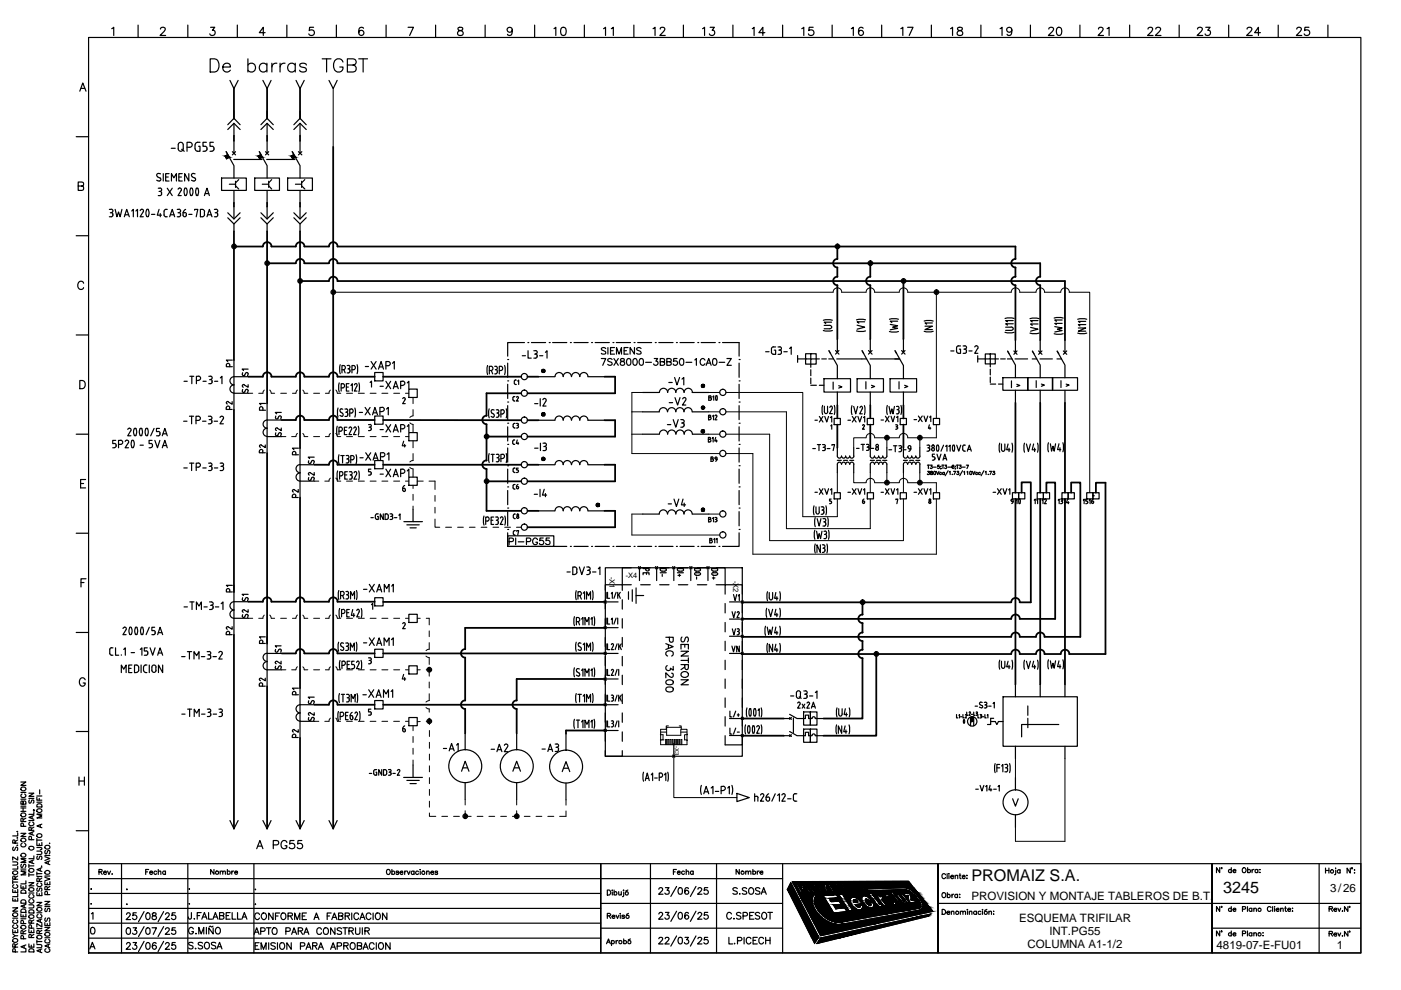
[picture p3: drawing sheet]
<svg xmlns="http://www.w3.org/2000/svg" width="297mm" height="210mm" viewBox="0 0 297 210" stroke-linecap="round" stroke-linejoin="round" font-family="sans-serif">
<defs><g id="words">
<g font-size="3.4">
<text x="206" y="186.9">PROMAIZ S.A.</text>
<text x="259.3" y="189.4">3245</text>
</g>
<g font-size="2.4">
<text x="206" y="190.7">PROVISION Y MONTAJE TABLEROS DE B.T.</text>
<text x="282" y="189">3/26</text>
<text x="216.1" y="195.5">ESQUEMA TRIFILAR</text>
<text x="217.9" y="201.1">COLUMNA A1-1/2</text>
<text x="222.5" y="198.3">INT.PG55</text>
<text x="257.9" y="201.2">4819-07-E-FU01</text>
<text x="283.4" y="201.2">1</text>
</g>
<g font-size="1.6">
<text x="129.2" y="122.2" transform="rotate(90 129.2 122.2)">-X1</text>
<text x="132.7" y="122.6">-X4</text>
<text x="155.4" y="123.1" transform="rotate(90 155.4 123.1)">-X2</text>
</g>
<text font-size="1.3" x="143.1" y="158.1" transform="rotate(90 143.1 158.1)">-X3</text>
</g></defs>
<g fill="none" stroke="#000" stroke-width=".25">
<path d="M16.9 19.3l.7-1.7 .6 1.7M17.2 18.7h.8M18.8 7.9h269.7v194.1h-269.7h269.7v-18.9h-269.7v18.9zM23.7 6.1l.4-.3v1.7M29.3 5.3v2.6M34 6.2l.4-.4 .6 .1a.55 .55 0 0 1-.2 .8l-.9 .8h1.2M39.8 5.3v2.6M44.6 12.5h.9a1.49 1.49 0 0 1 1 1.4 1.49 1.49 0 0 1-1 1.4h-.9zM44.6 5.8h.9l-.5 .6a.58 .58 0 0 1 .5 .9 .58 .58 0 0 1-1-.1M47.2 14.2h1.6a.83 .83 0 0 0-.9-.8 .83 .83 0 0 0-.7 1.1 .87 .87 0 0 0 .7 .8 .87 .87 0 0 0 .9-.4M48.8 17l.8 1.8 .9-1.8M50.3 5.3v2.6"/>
<path d="M52.6 13.8a.9 .9 0 0 1 1.3-.1 .9 .9 0 0 1 0 1.3 .9 .9 0 0 1-1.3-.1M52.6 12.5v2.8M55.7 17l.9 1.8 .9-1.8M56.2 6.9h-1.2l.8-1.1v1.7M56.6 13.8a.9 .9 0 0 0-1.3-.1 .9 .9 0 0 0 0 1.3 .9 .9 0 0 0 1.3-.1M56.6 13.4v1.9M57.6 13.4v1.9M58.7 13.4a.87 .87 0 0 0-1.1 .8M59.4 13.4v1.9M60.4 13.4a.87 .87 0 0 0-1 .8M60.8 5.3v2.6M62.6 13.8a.9 .9 0 0 0-1.3-.1 .9 .9 0 0 0 0 1.3 .9 .9 0 0 0 1.3-.1"/>
<path d="M62.6 13.4v1.9M62.8 17l.8 1.8 .9-1.8M65 13.8a.84 .84 0 0 0-1.5 0l.2 .3 1.1 .4 .2 .4a.84 .84 0 0 1-1.5 0M66.5 5.8h-.9v.7a.63 .63 0 0 1 .9 0 .63 .63 0 0 1-.1 .9 .63 .63 0 0 1-.9-.2M68.3 12.5h1.9M69.2 12.5v2.8M69.8 17l.8 1.8 .9-1.8M71.3 5.3v2.6M72.7 13.2a1.02 1.02 0 0 0-1.1-.7 1.02 1.02 0 0 0-.9 1 1.22 1.22 0 0 0 .3 1.4 1.22 1.22 0 0 0 1.3 .2l.4-.5v-.4h-.7M73.6 13.8l1.7-.1a.65 .65 0 0 0 0-1.1l-1.7-.1v2.8l1.7-.2a.77 .77 0 0 0 .2-.8 .77 .77 0 0 0-.6-.5M76.1 12.5h1.8M77 12.5v2.8"/>
<path d="M77.1 6l-.1-.1a.6 .6 0 0 0-.9 .2 1.04 1.04 0 0 0 .5 1.4 .55 .55 0 0 0 .6-.5 .55 .55 0 0 0-.5-.6 .55 .55 0 0 0-.6 .5M81.9 5.3v2.6M86.5 5.8h1.2l-.8 1.7M92.4 5.3v2.6M97.2 5.9a.33 .33 0 0 0 .2 .5 .64 .64 0 0 1 .7 .3 .64 .64 0 0 1-.1 .7l-.6 .1a.51 .51 0 0 1-.4-.5 .51 .51 0 0 1 .5-.5l.4-.1a.33 .33 0 0 0 .1-.5zM102.9 5.3v2.6M108.6 6.3a.55 .55 0 0 1-.7 .5 .55 .55 0 0 1-.3-.9 .55 .55 0 0 1 .9 .1 1.23 1.23 0 0 1-.4 1.5l-.4-.1-.1-.1M113.4 5.3v2.6M117.5 6.1l.3-.3v1.7M119.1 5.9a.6 .6 0 0 1 .9 .2 .9 .9 0 0 1-.6 1.4 1.1 1.1 0 0 1-.3-1.6zM123.9 5.3v2.6M128 6.1l.4-.3v1.7"/>
<path d="M129.6 6.1l.4-.3v1.7M134.4 5.3v2.6M138.5 6.1l.4-.3v1.7M140 6.2v-.3l.3-.1 .6 .1a.55 .55 0 0 1-.2 .8l-.8 .8h1.1M144.9 5.3v2.6M149 6.1l.4-.3v1.7M150.6 5.8h.9l-.5 .6a.58 .58 0 0 1 .4 1 .58 .58 0 0 1-1-.2M155.4 5.3v2.6M159.5 6.1l.4-.3v1.7M162.2 6.9h-1.3l.8-1.1v1.7M165.9 5.3v2.6M170 6.1l.4-.3v1.7"/>
<path d="M172.4 5.8h-.8l-.1 .7a.63 .63 0 0 1 .9 0 .63 .63 0 0 1-.1 .9 .63 .63 0 0 1-.9-.2M176.4 5.3v2.6M180.5 6.1l.4-.3v1.7M183 6l-.1-.1a.55 .55 0 0 0-.8 .2 1.07 1.07 0 0 0 .4 1.4 .54 .54 0 0 0 .6-.4 .54 .54 0 0 0-.5-.6 .54 .54 0 0 0-.6 .4M186.9 5.3v2.6M191 6.1l.4-.3v1.7M192.4 5.8h1.2l-.8 1.7M197.5 5.3v2.6M201.5 6.1l.5-.3v1.7M203.1 5.9a.33 .33 0 0 0 .2 .5 .64 .64 0 0 1 .7 .3 .64 .64 0 0 1-.1 .7l-.5 .1a.51 .51 0 0 1-.5-.5 .51 .51 0 0 1 .5-.5l.4-.1a.33 .33 0 0 0 .1-.5zM208 5.3v2.6M212 6.1l.5-.3v1.7"/>
<path d="M214.5 6.3a.55 .55 0 0 1-.7 .5 .55 .55 0 0 1-.2-.9 .55 .55 0 0 1 .8 .1 1.23 1.23 0 0 1-.4 1.5l-.4-.1-.1-.1M218.5 5.3v2.6M222.4 6.2l.3-.4 .6 .1a.55 .55 0 0 1-.2 .8l-.8 .8h1.2M224.2 5.9a.56 .56 0 0 1 .8 .2 .9 .9 0 0 1-.5 1.4 1.1 1.1 0 0 1-.3-1.6zM229 5.3v2.6M232.9 6.2l.3-.4 .6 .1a.55 .55 0 0 1-.2 .8l-.8 .8h1.2M234.7 6.1l.4-.3v1.7M239.5 5.3v2.6M243.4 6.2l.3-.4h.4l.3 .3-.2 .6-.9 .8h1.2M245.1 6.2l.3-.4 .6 .1a.55 .55 0 0 1-.2 .8l-.8 .8h1.2M250 5.3v2.6M253.9 6.2l.3-.4 .6 .1a.55 .55 0 0 1-.1 .8l-.9 .8h1.2"/>
<path d="M255.6 5.8h1l-.5 .6a.58 .58 0 0 1 .4 .9 .58 .58 0 0 1-1-.1M260.5 5.3v2.6M264.4 6.2l.3-.4 .6 .1a.55 .55 0 0 1-.1 .8l-.9 .8h1.2M267.2 6.9h-1.2l.8-1.1v1.7M271 5.3v2.6M274.9 6.2l.3-.4 .6 .1a.55 .55 0 0 1-.1 .8l-.8 .8h1.1M277.5 5.8h-.8l-.1 .7a.63 .63 0 0 1 .9 0 .63 .63 0 0 1-.1 .9 .63 .63 0 0 1-.9-.2M281.5 5.3v2.6M16.2 29h2.6M16.6 39.4h1l.1-.6-.4-.2h-.7v1.8h.7l.4-.2v-.6l-.4-.2M33.6 39.9h.3M33.6 36.8l-.3 .1-.1 .3 .7 .5"/>
<path d="M33.6 36.8l.4 .1M33.9 37.7a.4 .4 0 0 1 .1 .6 .4 .4 0 0 1-.6 0l-.2-.1M33.9 39.9a.36 .36 0 0 1 .4 .3 .36 .36 0 0 1-.4 .4l.4 .3M34.6 36.8v1.6M35.1 37.5h.6M35.5 39.9l1 1.6M35.8 36.8h-.7v1.6h.7M36.3 31.4h.9M36.4 38.4v-1.6l.5 .9 .5-.9v1.6M36.5 39.9l-1 1.6M37.8 31.5a.53 .53 0 0 0 .5 .6 .53 .53 0 0 0 .5-.6M37.8 30.7v.9"/>
<path d="M37.9 37.5h.6M38.5 31.7l.6 .4M38.6 36.8h-.7v1.6h.7M38.8 30.7a.53 .53 0 0 0-.5-.5 .53 .53 0 0 0-.5 .5M38.8 30.7v.9M39.7 31.2h.5M40 36.8v1.6l-.9-1.6v1.6M40.2 30.2h-.5v1.9M40.2 30.2a.53 .53 0 0 1 .6 .5 .53 .53 0 0 1-.6 .5M40.4 40h.3a1.46 1.46 0 0 1 0 1.3M40.4 40a1.46 1.46 0 0 0 0 1.3M41.3 37.7a.4 .4 0 0 1 .1 .6 .4 .4 0 0 1-.6 0l-.2-.1"/>
<path d="M41.3 30.7v.9M41.4 36.9a.41 .41 0 0 0-.7-.1 .41 .41 0 0 0 .1 .7l.5 .2M41.4 31.5l.2 .5 .3 .1M41.6 40a1.46 1.46 0 0 0 0 1.3M41.9 30.2h.5M41.9 30.2l-.4 .2-.1 .3M41.9 40a1.46 1.46 0 0 1 0 1.3M42 40h-.4M42.1 31h.3v1.1h-.5M43 32.1h.5M43.8 30.2h-.8v.8h.5a.52 .52 0 0 1 .4 .5 .52 .52 0 0 1-.4 .5M44.5 32.1h.4"/>
<path d="M45.2 30.2h-.7v.8h.5a.52 .52 0 0 1 .4 .5 .52 .52 0 0 1-.4 .5M47 37.7h5.2v2.7h-5.2zM48.3 26.4l1.3-1.3 1.3 1.3M48.3 27.5l1.3-1.4 1.3 1.4M48.6 33.3l-.6 .4-.3-.6 .6-.3-.4-.6 1.7 2.9v2.6M48.6 39.1h1.3M49.3 32.2l.6 .6M49.6 33.8h6M49.6 23.5v1.6M49.6 26.1v2.7M49.6 29.9v2.6M49.9 32.2l-.6 .6"/>
<path d="M49.9 38.4v1.3M49.9 39.4l.7 .7M50.6 38.1l-.7 .7M54 37.7h5.3v2.7h-5.3zM55.3 26.4l1.3-1.3 1.3 1.3M55.3 27.5l1.3-1.4 1.3 1.4M55.6 33.3l-.5 .4-.4-.6 .6-.3-.3-.6 1.6 2.9v2.6M55.6 39.1h1.4M56.3 32.2l.7 .6M56.5 33.8h6.1M56.6 23.5v1.6M56.6 26.1v2.7"/>
<path d="M56.6 29.9v2.6M57 38.4v1.3M57 32.2l-.7 .6M57 39.4l.6 .7M57.6 38.1l-.6 .7M61 37.7h5.2v2.7h-5.2zM62.3 26.4l1.3-1.3 1.3 1.3M62.3 27.5l1.3-1.4 1.3 1.4M62.6 33.3l-.6 .4-.2-.6 .5-.3-.3-.6 1.6 2.9v2.6M62.6 39.1h1.4M63.3 32.2l.7 .6M63.6 23.5v1.6"/>
<path d="M63.6 26.1v2.7M63.6 29.9v2.6M64 38.4v1.3M64 39.4l.6 .7M64 32.2l-.7 .6M64.6 38.1l-.6 .7M16.2 50h2.6M23.2 44.4h.4M23.4 45.1h.2M23.6 44.4a.36 .36 0 0 1 .3 .3 .36 .36 0 0 1-.3 .4l.3 .3M23.9 45.5v.1M23.9 45.6l-.1 .3-.6 .1"/>
<path d="M24.4 44.4l.4 1.6 .3-1.1 .4 1.1 .4-1.6M26.4 46l.5-1.6 .5 1.6M26.5 45.5h.7M27.9 44.7l.4-.3v1.6M28.8 44.7l.4-.3v1.6M30.1 44.4a.36 .36 0 0 1 .3 .5M30.1 44.4l-.4 .3M30.3 44.9l-.6 1.1h.7M31.4 44.5a1.46 1.46 0 0 1 0 1.4M31.5 44.4h-.2a1.08 1.08 0 0 0 0 1.6l.2-.1M32.1 45.5h.7M33.6 41.5h.3"/>
<path d="M33.7 44.4l-.4 1.2h.9M33.7 40.6h.2M34 45.3v.7M34.2 41v.1M34.3 41.1l-.4 .4M34.8 44.8v1l.4 .2M35.2 44.4h.3M35.2 46h.3M35.2 44.4l-.4 .4M36 46l.5-1.6 .5 1.6M36.1 45.5h.8M37.6 44.4h.3"/>
<path d="M37.6 46h.3M37.7 45.1h.2M37.8 40.1l.2-.2a.36 .36 0 0 1 .4 .1 .36 .36 0 0 1 0 .4M37.9 44.4a.36 .36 0 0 1 .4 .3 .36 .36 0 0 1-.4 .4l.4 .3M38.3 45.5v.1M38.3 45.6l-.4 .4M38.4 40.4l-.7 1.1h.7M38.8 45.6a.36 .36 0 0 0 .4 .4 .36 .36 0 0 0 .3-.4M39.1 45.1h-.3v.5M39.1 41.4h.4M39.2 45.1l.2 .1 .1 .2M39.2 41.3a1.16 1.16 0 0 1 .1-1.4l.2 .1a1.46 1.46 0 0 1 0 1.3"/>
<path d="M39.4 44.4l-.5 .4-.1 .3M39.5 45.5v.1M40 45.5h.7M40.4 41.4h.3M41.3 44.6v-.2h.6l-.3 1.6M41.6 41.4h.4M42.5 44.4l.6 .1 .2 .1a1.13 1.13 0 0 1-.2 1.3l-.6 .1zM43.3 41.5l.6-1.6 .5 1.6M43.5 41h.8M43.9 46l.5-1.6 .5 1.6M44 45.5h.8M45.5 44.4h.3"/>
<path d="M45.6 45.1h.2M45.8 44.4a.36 .36 0 0 1 .4 .3 .36 .36 0 0 1-.4 .4l.4 .3M46.1 45.5v.1M46.2 45.6l-.2 .3-.5 .1M48.3 46.2l1.3 1.3 1.3-1.3M48.3 45.1l1.3 1.3 1.3-1.3M49.6 40.4v2.6M49.6 43.8v2.6M49.6 47.5v1.6M55.3 46.2l1.3 1.3 1.3-1.3M55.3 45.1l1.3 1.3 1.3-1.3M56.6 40.4v2.6"/>
<path d="M56.6 43.8v2.6M56.6 47.5v1.6M62.3 46.2l1.3 1.3 1.3-1.3M62.3 45.1l1.3 1.3 1.3-1.3M63.6 40.4v2.6M63.6 43.8v2.6M63.6 47.5v1.6M16.2 71h2.6M17.7 60.1a.63 .63 0 0 0-.7-.5 .63 .63 0 0 0-.5 .7v.4a.64 .64 0 0 0 .5 .7 .64 .64 0 0 0 .7-.4M40.2 79.8h.9M40.7 79.8v1.6M42.1 79.8h-.5v1.6"/>
<path d="M42.1 79.7a.44 .44 0 0 1 .4 .5 .44 .44 0 0 1-.4 .4M44.3 79.8h.3M44.6 79.7a.36 .36 0 0 1 .4 .4 .36 .36 0 0 1-.4 .4l.4 .3M48 77.4v.4h1.3M48 77.4a.36 .36 0 0 1 .4-.4 .36 .36 0 0 1 .3 .4M48.7 77.4v.4M49.3 76.4h-1.3l.3 .3M49.6 76.4v10.5M51.4 79v.4M52.1 79.1l-.3 .5h-.4v-.2M52.1 79.1l.1-.1 .3 .1v.6M52.6 78.3h-1.3l.3 .3"/>
<path d="M52.7 79.9h-3.1a.87 .87 0 0 0-.8 .8 .87 .87 0 0 0 .8 .9 .87 .87 0 0 0-.8 .9 .87 .87 0 0 0 .8 .8M72.1 77.3l-.1 .8 .1 1.1M72.5 78.4h.3M72.8 77.5h-.3v1.6M72.9 77.5a.45 .45 0 0 1 .3 .4 .45 .45 0 0 1-.3 .5M72.9 78.4l.3 .7M73.6 77.5h.3M73.6 79.1h.3M73.8 78.2h.1M73.9 77.5l.3 .1v.4l-.3 .2 .3 .2v.3l-.3 .4M74.6 78.4h.4M75 77.5h-.4v1.6"/>
<path d="M75 77.5a.45 .45 0 0 1 .3 .4 .45 .45 0 0 1-.3 .5M75.7 77.3l.1 .8-.1 1.1M77.5 77.7h.6M78.7 76.7l1 1.6M79.4 79h1.8v1.8h-1.8zM79.7 76.7l-1 1.6M80.2 78.3l.6-1.6 .5 1.6M80.4 77.8h.7M81.8 77.5h.5M82.3 76.7h-.5v1.6M82.3 76.7a.44 .44 0 0 1 .4 .4 .44 .44 0 0 1-.4 .4M83.2 77l.4-.3v1.6"/>
<path d="M103.4 77.5l-.2 .8 .2 1.1M103.7 78.6h.4M104.1 77.7h-.4v1.6M104.1 77.7a.45 .45 0 0 1 .4 .4 .45 .45 0 0 1-.4 .5l.4 .7M104.9 77.7h.4l.1 .3-.1 .3-.3 .1M104.9 79.3h.2M105.2 78.3l.2 .4v.4l-.2 .1M105.9 78.6h.3a.45 .45 0 0 0 .4-.5 .45 .45 0 0 0-.4-.4h-.3v1.6M107 77.5l.1 .8-.1 1.1M107.6 76.2h.1M107.6 77v3M110.7 75.4h.7"/>
<path d="M111.2 72.6h-3.6v2.9M111.9 72.6h.1M112 74.4v1.5h.6M112.7 72.6h3M113.2 74.4h.3M113.4 75.1h.1M113.5 74.3a.36 .36 0 0 1 .4 .4 .36 .36 0 0 1-.4 .3l.4 .4M113.9 75.4v.2M113.9 75.6l-.2 .3h-.5M114.2 79.9h3.4M114.4 75.4h.7M115.6 74.7l.4-.3v1.5"/>
<path d="M116.4 72.6h.1M117.2 72.6h3M120.9 72.6h.1M121.7 72.6h3M124.7 79.9h3.5M124.7 79.8a.87 .87 0 0 0-.9-.8 .87 .87 0 0 0-.9 .8 .89 .89 0 0 0-.9-.8 .89 .89 0 0 0-.9 .8 .87 .87 0 0 0-.8-.8 .87 .87 0 0 0-.9 .8 .87 .87 0 0 0-.9-.8 .87 .87 0 0 0-.8 .8M125.4 72.6h.1M126.2 72.6h3M127.5 76h.9l-.6 1.5M128.4 73.9l-.3-.2-.6 .2 .1 .3 .7 .3 .1 .2-.1 .3-.5 .1-.3-.2M128.9 73.7v1.4M129.4 74.4h.6"/>
<path d="M129.8 76.2l-.4-.2-.6 .2 .1 .3 .8 .3 .1 .2v.2l-.4 .3-.6-.3M129.9 72.6h.1M130.2 76l.9 1.5M130.3 73.7h-.9v1.4h.9M130.7 72.6h3M130.7 75.1v-1.4l.6 1.4 .5-1.4v1.4M131.1 76l-.9 1.5M131.6 76.1v.4l.6 .2 .2 .3a.44 .44 0 0 1-.6 .4 .44 .44 0 0 1-.1-.7l.6-.2 .1-.3a.48 .48 0 0 0-.8-.1zM132.3 74.4h.5M133 76.1a.43 .43 0 0 1 .7 .2l.1 .4a.6 .6 0 0 1-.5 .8 .89 .89 0 0 1-.3-1.4zM133.2 73.7h-.9v1.4h.9M134.4 76.1a.69 .69 0 0 1 .8 .5 .69 .69 0 0 1-.5 .9h-.1a.93 .93 0 0 1-.2-1.4z"/>
<path d="M134.4 72.6h.1M134.5 73.7v1.4l-.9-1.4v1.4M135.2 72.6h3M135.7 76.1a.43 .43 0 0 1 .7 .2v.4a.6 .6 0 0 1-.5 .8 .89 .89 0 0 1-.2-1.4zM135.9 73.9l-.3-.2-.6 .2 .1 .3 .7 .3 .1 .2-.1 .3-.5 .1-.3-.2M136.9 76.8h1.2M138.7 76h.7l-.3 .6a.46 .46 0 0 1 .3 .7 .46 .46 0 0 1-.8-.1M138.9 72.6h.1M139.7 72.6h3M140 76.7h.8l.1-.5-.3-.2h-.6v1.5h.6l.3-.2v-.5l-.3-.1M141.4 76.7h.8l.1-.5-.3-.2h-.6v1.5h.6l.3-.2v-.5l-.3-.1M143.4 72.6h.1"/>
<path d="M143.5 76h-.6l-.1 .7a.5 .5 0 0 1 .7-.1 .5 .5 0 0 1 0 .7 .5 .5 0 0 1-.8-.1M144.2 72.6h3M144.3 76.1a.43 .43 0 0 1 .6 .2l.1 .4a.6 .6 0 0 1-.5 .8 .89 .89 0 0 1-.2-1.4zM145.4 76.8h1.3M147.3 76.3l.3-.3v1.5M147.9 72.6h.1M148.7 72.6h3M149.5 76.4a.52 .52 0 0 0-.6-.4 .52 .52 0 0 0-.5 .6v.3a.52 .52 0 0 0 .5 .6 .52 .52 0 0 0 .6-.4M149.7 77.5l.6-1.5 .5 1.5M149.9 77h.7M151.2 76.1a.43 .43 0 0 1 .7 .2l.1 .4a.66 .66 0 0 1-.5 .8 .98 .98 0 0 1-.3-1.4zM152.4 72.6h.1"/>
<path d="M152.5 76.8h1.2M153.2 72.6h3.5v2.9M154.1 76h1l-1 1.5h1M156.7 76.2h.1M156.7 77v3M162.3 74.6h.8M163.6 74v.9l.4 .2h.5v-.9h-.3M164 73.6h.5M164 73.5l-.4 .2v.3M165 73.6h.3M165.3 73.5a.38 .38 0 0 1 .4 .5 .38 .38 0 0 1-.6 .2M165.3 74.2a.48 .48 0 0 1 .4 .5 .48 .48 0 0 1-.4 .4h-.3"/>
<path d="M166.2 74.6h.7M167.4 73.9l.4-.3v1.5M169.1 75.4v1.4M171.9 75h1.1v2.2h-2.2v-2.2h1.1v1.1h-2.8M171.9 78.4v1.3M173.7 76.1h-1.8v1.8M174.2 76.1h1M174.6 70.1l1.1 .1 .8-.1M174.6 67.9l1.1-.1 .8 .1M174.7 69.7h1.2M174.7 69h1.2M175.7 76.1h1"/>
<path d="M175.9 69l.4 .3-.4 .4M176.1 75l-.3-.6 1.7 3.1v2.8M176.3 68.3h-1.6l.4 .3M177.2 74.3l.7 .8M177.4 76.1h6.4M177.5 71.9v2.8M177.9 74.3l-.7 .8M181.6 70.2l1.1 .1 .8-.1M181.6 67.8l1.1-.1 .8 .1M181.7 68.9l1.6 .5-1.6 .4M183.1 75l-.3-.6 1.7 3.1v2.8M183.3 68.2h-1.6l.4 .3"/>
<path d="M184.1 74.3l.8 .8M184.5 76.1h6.2M184.5 71.9v2.8M184.9 74.3l-.8 .8M188.6 70.3l1.1 .1 .8-.1M188.6 67.7l.7-.1 1.2 .1M188.8 68.8l1.5 .3-1 .3 1 .2-1.5 .3M190.1 75l-.3-.6 1.7 3.1v2.8M190.3 68.1h-1.5l.3 .3M191.2 74.3l.7 .8M191.5 71.9v2.8M191.9 74.3l-.7 .8"/>
<path d="M195.9 70.2l.8 .2 1.2-.2M195.9 68.1l1.2-.2 .8 .2M196.1 69.2h1.6l-1.6 .7h1.6M197.7 68.5h-1.6l.4 .2M201.6 74.4h.7M202.8 73.8l.1 .9 .3 .2M203.2 73.3h.5M203.2 73.3l-.3 .2-.1 .3M203.4 74h.3v.9h-.5M204.2 73.3h.3M204.4 74h.1M204.6 73.3a.36 .36 0 0 1 .3 .4 .36 .36 0 0 1-.3 .3"/>
<path d="M204.6 74l.3 .4M204.9 74.4v.2M204.9 74.6l-.2 .3h-.5M205.4 74.4h.7M206.7 73.6l.2-.3a.36 .36 0 0 1 .4 .1 .36 .36 0 0 1 0 .5l-.6 1h.6M207.3 75.4v1.4M210 75h1v2.2h-2.1v-2.2h1.1v1.1h-2.7M210 78.3v1.2M210 80v1.1M211.7 76.1h-1.7v1.7M212.2 76.1h.9M213.1 70.5l1.1 .1 .8-.1"/>
<path d="M213.1 67.5l1.1-.1 .8 .1M213.2 70h1.2M213.2 69.4h1.2M213.6 76.1h1M213.9 75l-.3-.5 1.7 2.9v2.7M214.4 69.3l.4 .4-.4 .3M214.8 68.7h-1.6l.4 .2M214.8 68h-1.6l.4 .2M215 74.4l.6 .7M215.2 76.1h2.7M215.3 72.1v2.7M215.6 74.4l-.6 .7"/>
<path d="M218.4 70.6l1.1 .2 .8-.2M218.4 67.6l1.1-.2 .8 .2M218.5 69.4l1.6 .4-1.6 .4M218.8 76.1h1M219.2 75l-.3-.5 1.6 2.9v2.7M220.1 68.7h-1.6l.3 .3M220.1 68h-1.6l.3 .3M220.2 74.4l.7 .7M220.5 76.1h2.6M220.5 72.1v2.7M220.9 74.4l-.7 .7M223.5 70.8l.8 .1 1.1-.1"/>
<path d="M223.5 67.4l1.2-.1 .7 .1M223.6 69.2l1.6 .3-1 .3 1 .3-1.6 .3M224.1 76.1h1M224.5 75l-.4-.5 1.7 2.9v2.7M225.2 68.6h-1.6l.4 .2M225.2 67.8h-1.6l.4 .3M225.5 74.4l.7 .7M225.8 72.1v2.7M226.2 74.4l-.7 .7M228.5 70.6l1.1 .2 .8-.2M228.5 67.7l.8-.1 1.1 .1M228.6 69.5h1.6l-1.6 .7h1.6"/>
<path d="M230.2 68.8h-1.6l.4 .3M230.2 68.1h-1.6l.4 .3M16.2 92.1h2.6M16.9 80.7h.6a.92 .92 0 0 1 .6 .8 .92 .92 0 0 1-.6 .9h-.6zM23.9 94.9h.3M24.3 94l.3 .4M24.5 93.4h-.6v.7h.3M24.6 94.4v.3l-.3 .2M25.1 94.2h.5M25.6 93.4h-.5v1.5M25.6 93.3a.44 .44 0 0 1 .4 .5 .44 .44 0 0 1-.4 .4M26.9 93.3l-.4 .3"/>
<path d="M26.9 93.3a.36 .36 0 0 1 .3 .6M27.1 91.1l.2-.3a.36 .36 0 0 1 .4 .1 .36 .36 0 0 1 0 .4l-.6 1.1h.7M27.2 93.9l-.7 1h.7M27.9 93.4l.2-.1a1.08 1.08 0 0 1 0 1.6l-.2-.1M28 93.4a1.46 1.46 0 0 0 0 1.4M28.5 90.9l.2-.1a1.18 1.18 0 0 1 0 1.6 1.17 1.17 0 0 1-.2-1.5zM29.7 94.4h.7M30 90.9a1.46 1.46 0 0 1 0 1.4M30.1 90.9l-.2-.1a1.08 1.08 0 0 0 0 1.6l.2-.1M31.3 90.9a1.46 1.46 0 0 1 0 1.4M31.3 90.9l-.2-.1a1.08 1.08 0 0 0 0 1.6l.2-.1M31.6 94.9h.3"/>
<path d="M32.2 93.4h-.6v.7h.6l.1 .3M32.3 94.4v.3l-.3 .2M32.7 90.8l-.8 1.6M32.8 93.4l.6 1.5 .5-1.5M33.8 90.8h-.6v.7h.6l.1 .3M33.9 91.8v.3M33.9 92l-.1 .4h-.6M34.4 92.4l.6-1.6 .5 1.6M34.4 94.9l.6-1.5 .5 1.5M34.6 92h.7M34.6 94.5h.7M38.9 89.3h.8"/>
<path d="M39 99.2h.7M39 80.8h.7M40.2 88.3h.8M40.2 98.2h.9M40.6 88.3v1.6M40.6 98.2v1.6M41.6 89.1h.4a.44 .44 0 0 0 .5-.4 .44 .44 0 0 0-.5-.4h-.4v1.6M41.6 80.7h.5M42 98.2h-.4v1.6M42 98.2a.44 .44 0 0 1 .5 .4 .44 .44 0 0 1-.5 .4h-.4M43 89.3h.7M43 99.2h.7"/>
<path d="M43 80.8h.7M44.2 88.3h.4a.36 .36 0 0 1 .3 .3 .36 .36 0 0 1-.3 .4h-.2M44.2 98.2h.4M44.4 98.9h.2M44.4 80.5h.2M44.6 88.9l.3 .4M44.6 98.2a.36 .36 0 0 1 .3 .3 .36 .36 0 0 1-.3 .4M44.6 98.8l.3 .4M44.9 89.3v.2M44.9 80.8v.2M44.9 99.2v.2M44.9 89.5l-.1 .3-.6 .1"/>
<path d="M44.9 99.4l-.1 .3-.6 .1M45 81l-.2 .3-.5 .1M45.4 89.3h.7M45.5 99.2h.7M45.5 80.8h.7M46.7 88.5l.3-.2 .4 .1-.1 .4-.7 1.1h.8M46.7 98.2h.3M46.7 80.1l.4-.3v1.6M46.8 98.9h.2M47 98.2a.36 .36 0 0 1 .4 .3 .36 .36 0 0 1-.4 .4M47 98.8l.4 .4M47.4 99.4l-.2 .3-.5 .1"/>
<path d="M47.4 99.2v.2M48.7 86.5v.3M48.7 86.5a.36 .36 0 0 0-.3-.4 .36 .36 0 0 0-.4 .2l-.1 .5h1.3M49.2 85.2v.5l-.9-.6-.3 .3 .2 .3M49.6 83.4h3.1M51.4 81.8l.2 .3M51.4 82.6v.5l.4 .1 .1-.1M51.8 81.6h-.3l-.1 .2M52.1 82.7l-.2 .4M52.1 82.7l.1-.1h.3v.6M52.6 81.6v.5l-.8-.5M55 95.7v.3h1.2"/>
<path d="M55 86.6a.36 .36 0 0 1 .4-.4 .36 .36 0 0 1 .3 .4M55 95.6a.36 .36 0 0 1 .4-.3 .36 .36 0 0 1 .3 .3M55 86.6v.4h1.3M55.4 94.3l-.3 .1 .1 .4M55.7 95.7v.3M55.7 86.6v.4M56.2 94.3v.6l-.8-.5M56.3 85.5h-1.3l.3 .3M56.6 89.1h3.1M56.6 92.6h3.1M56.6 85.5v10.6M56.6 89.1a.87 .87 0 0 0-.8 .8 .87 .87 0 0 0 .8 .9 .87 .87 0 0 0-.8 .9 .87 .87 0 0 0 .8 .8"/>
<path d="M58.4 91l.2 .3M58.5 91.8v.5l.3 .1 .1-.2M58.5 88.2v.5l.3 .1 .1-.1M58.8 90.7h-.3l-.1 .3M59.1 91.9l-.2 .4M59.1 88.3l-.2 .4M59.1 91.9l.3-.2 .2 .3M59.1 88.3l.3-.1 .2 .2M59.6 92l-.1 .4M59.6 88.4l-.1 .4M59.6 90.7v.6l-.8-.5M59.6 87.4h-1.2l.3 .3"/>
<path d="M62 96.1v.3h1.3M62 96.1a.36 .36 0 0 1 .4-.4 .36 .36 0 0 1 .3 .4M62.7 96.1v.3M63.3 95h-1.3l.3 .3M63.6 98.5h3.1M63.6 95v10.5M63.6 98.5a.87 .87 0 0 0-.8 .9 .87 .87 0 0 0 .8 .8M65.4 98l.2 .3 .3-.2M65.5 97.7l-.1 .3M66.1 97.8l-.2 .4M66.1 97.8l.3-.2 .2 .3M66.6 97.9l-.1 .4"/>
<path d="M66.6 96.9h-1.3l.3 .3M71.5 90.4l-.1 .7 .1 1.2M71.6 99.8l-.1 .8 .1 1.2M71.7 86.5l-.2 .8 .2 1.1M71.9 91.4h.3M71.9 96.4l-.2 .8 .2 1.1M71.9 81.2l-.1 .7 .1 1.2M72.1 88.1l.4 .2M72.2 90.6h-.3v1.5M72.2 87.4l.4 .2M72.2 90.5a.45 .45 0 0 1 .4 .5 .45 .45 0 0 1-.4 .4M72.2 96.6h.8"/>
<path d="M72.3 86.7l.4 .1M72.3 82.2h.4a.45 .45 0 0 0 .4-.4 .45 .45 0 0 0-.4-.4h-.4v1.5M72.4 86.7l-.3 .3 .1 .4M72.4 100a.45 .45 0 0 1 .3 .4 .45 .45 0 0 1-.3 .5M72.6 87.6l.1 .4-.2 .3M72.6 96.6v1.6M73 91.3h.4M73.1 86.7h.3M73.1 88.3h.3M73.3 87.4h.1M73.4 96.6h.3M73.4 98.2h.3"/>
<path d="M73.4 82.1h.5M73.5 86.7l.2 .3-.2 .4M73.5 87.4l.2 .3v.4l-.2 .2M73.5 97.3h.2M73.6 90.6h-.6v1.5h.6M73.7 96.5l.2 .2v.4l-.2 .2 .3 .3M73.9 97.6v.2M74 81.4h-.6v1.5h.6M74 97.8l-.3 .4M74.2 87.6h.3M74.3 90.5l-.3 .3M74.3 90.5l.2 .2v.4"/>
<path d="M74.4 97.5h.3M74.4 100l.3 .3-.3 .4M74.4 81.7l.3-.3v1.5M74.5 86.7h-.3v1.6M74.5 91.1l-.5 1h.5M74.5 86.7a.45 .45 0 0 1 .4 .4 .45 .45 0 0 1-.4 .5M74.7 96.6h-.3v1.6M74.7 96.6a.45 .45 0 0 1 .4 .4 .45 .45 0 0 1-.4 .5M75 90.8l.1-.2h.3l.1 .5M75.2 86.5l.2 .8-.2 1.1M75.4 81.4l-.3 .2M75.4 81.3l.3 .2v.4"/>
<path d="M75.5 91.1l-.5 1h.5M75.5 96.4l.1 .8-.1 1.1M75.6 81.9l-.5 1h.6M76 90.4l.1 .7-.1 1.2M76 99.8l.2 .8-.2 1.2M76.1 81.2l.1 .7-.1 1.2M76.2 87.4h.7M76.3 97.1h.7M77.4 86.4l1.1 1.6M77.5 96l1.1 1.6M78.1 90h.3M78.3 90.6h.3l.1 .3"/>
<path d="M78.5 90l.2 .3-.2 .2M78.5 81.1l.3-.3v1.3M78.5 86.4l-1.1 1.6M78.6 96l-1.1 1.6M78.6 99.5h-.5v.5l.5 .1 .1 .2M78.7 90.9v.1M78.7 91l-.1 .2-.5 .1M79 88l.5-1.6 .5 1.6M79.1 97.6l.5-1.6 .6 1.6M79.1 87.5h.8M79.3 97.1h.7M79.4 88.2h1.8v1.7h-1.8z"/>
<path d="M79.4 97.6h1.8v1.8h-1.8zM80.5 87.3h.5M80.6 81.9h.7M80.6 91.1h.7M81 86.4h-.5v1.6M81 86.3a.44 .44 0 0 1 .5 .5 .44 .44 0 0 1-.5 .4M81.1 96h-.4v1.6M81.2 96a.44 .44 0 0 1 .4 .4 .44 .44 0 0 1-.4 .4h-.5M81.8 80.8l1 1.6M81.8 90l1 1.6M81.8 99.5l1 1.6M81.9 86.7l.4-.3v1.6"/>
<path d="M82.1 96.3l.4-.3v1.6M82.8 80.8l-1 1.6M82.8 90l-1 1.6M82.8 99.5l-1 1.6M83.4 82.4l.5-1.6 .5 1.6M83.4 91.6l.5-1.6 .5 1.6M83.5 82h.8M83.5 91.2h.8M84.9 90.9h.5a.44 .44 0 0 0 .4-.4 .44 .44 0 0 0-.4-.5h-.5v1.6M84.9 81.7h.5M85.4 80.8h-.5v1.6M85.4 84.5l.2-.2 .3 .3-.5 1h.5"/>
<path d="M85.4 80.8a.44 .44 0 0 1 .4 .4 .44 .44 0 0 1-.4 .5M85.6 93.5l-.3 1h.7M85.8 94.2v.6M86.3 81.2l.4-.4v1.6M86.3 90.4l.4-.4v1.6M86.3 99.9l.4-.4v1.6M86.7 82.5h1.8v1.8h-1.8zM86.7 91.7h1.8v1.8h-1.8zM103.7 86.7l-.1 .7 .1 1.2M103.7 96.2l-.1 .7 .1 1.2M104.1 96.3h.7M104.3 87.6l.4 .2a.37 .37 0 0 1 0 .6 .37 .37 0 0 1-.6-.1"/>
<path d="M104.5 96.3v1.6M104.8 86.9a.38 .38 0 0 0-.6 .1 .38 .38 0 0 0 .1 .5M105.2 86.9h.3l.2 .1v.4l-.2 .2M105.2 96.3h.3M105.4 97.1h.1M105.4 87.6h.1M105.5 87.6l.2 .2 .1 .3M105.5 96.3l.3 .4-.3 .3 .3 .2v.4M105.8 88.1l-.2 .3-.4 .1M105.8 97.5l-.1 .4h-.5M106.2 97.2h.4M106.2 87.8h.3"/>
<path d="M106.6 87.7a.43 .43 0 0 0 .3-.4 .43 .43 0 0 0-.4-.4h-.3v1.6M106.6 96.3h-.4v1.6M106.6 96.3a.45 .45 0 0 1 .4 .4 .45 .45 0 0 1-.4 .5M107.3 86.7l.2 .7-.2 1.2M107.3 96.2l.2 .7-.2 1.2M107.6 98.7h.1M107.6 94.2h.1M107.6 89.7h.1M107.6 85.2h.1M107.6 80.8h.1M107.6 81.5v3M107.6 86v3"/>
<path d="M107.6 90.5v3M107.6 95v3M107.6 99.5v3M108.7 93.5v.5M108.7 84.3l.1 .5 .2 .2M108.7 94l.4 .2M108.8 90v.5M108.8 99.5v.4M108.8 90.5l.3 .2M108.8 99.9l.3 .2M109 85h.2M109 84.1h.2"/>
<path d="M109 84.1l-.2 .2M109 80.8v.5M109 90.7h.2M109 89.8h.2M109 99.3h.2M109.1 89.8l-.3 .2M109.1 99.2l-.3 .2M109.1 81.3l.4 .2M109.1 93.3l-.4 .2M109.5 80.6h-.4v.2M109.5 89.8h.4l-.2 .4M109.5 90.7h.2"/>
<path d="M109.6 90.2l.3 .2M109.7 93.3l-.2 .7h.5M109.7 84.1l.2 .2-.4 .7h.4M109.7 84.1l-.2 .1M109.8 80.8l.2-.2v.9M109.8 93.8v.4M109.9 99.3h-.4v.3l.4 .2M109.9 90.4l-.2 .3M109.9 99.9l-.2 .2M113.4 85.6h.6M113.4 95h.7M114.2 98.5h3.4"/>
<path d="M114.2 89.1h3.4M114.5 84.5v1.6M114.6 94v1.5M115.1 84.7l.2-.2a.36 .36 0 0 1 .4 .1 .36 .36 0 0 1 .1 .4M115.1 94h.4M115.3 94.7h.2M115.5 93.9a.36 .36 0 0 1 .4 .4 .36 .36 0 0 1-.4 .3M115.5 94.6l.4 .4M115.7 85.1l-.6 1h.7M115.8 95v.2M115.9 95.2l-.2 .3h-.6M117.7 89.1a.87 .87 0 0 1 .8-.9 .87 .87 0 0 1 .9 .9 .87 .87 0 0 1 .9-.9 .87 .87 0 0 1 .8 .9 .89 .89 0 0 1 .9-.9 .89 .89 0 0 1 .9 .9 .87 .87 0 0 1 .9-.9 .87 .87 0 0 1 .9 .9h3.5"/>
<path d="M117.7 98.5a.87 .87 0 0 1 .8-.9 .87 .87 0 0 1 .9 .9 .87 .87 0 0 1 .9-.9 .87 .87 0 0 1 .8 .9 .89 .89 0 0 1 .9-.9 .89 .89 0 0 1 .9 .9 .87 .87 0 0 1 .9-.9 .87 .87 0 0 1 .9 .9h3.5M136.3 87.3h3.5a.89 .89 0 0 1 .9-.9 .89 .89 0 0 1 .8 .9 .87 .87 0 0 1 .9-.9 .87 .87 0 0 1 .9 .9 .87 .87 0 0 1 .9-.9 .87 .87 0 0 1 .8 .9 .87 .87 0 0 1 .9-.9 .87 .87 0 0 1 .9 .9h3.5M136.3 92.1h3.5M136.3 83.2h3.5M141.5 90h.7M141.8 81.1h.7M141.9 85.4h.7M142.7 89l.6 1.6 .5-1.6M143 80l.5 1.6 .6-1.6M143.1 84.3l.6 1.6 .5-1.6M143.3 92a.87 .87 0 0 0-.9-.8 .87 .87 0 0 0-.9 .8 .87 .87 0 0 0-.8-.8 .87 .87 0 0 0-.9 .8M144.3 89h.4a.38 .38 0 0 1 .4 .4 .38 .38 0 0 1-.6 .3"/>
<path d="M144.3 90.6h.4M144.6 80.4l.4-.4v1.6M144.7 89.6l.4 .4M145 90v.2M145 83.2a.87 .87 0 0 0-.8-.9 .87 .87 0 0 0-.9 .9 .87 .87 0 0 0-.9-.9 .87 .87 0 0 0-.9 .9 .87 .87 0 0 0-.8-.9 .87 .87 0 0 0-.9 .9M145.1 90.2l-.4 .3M145.1 84.3a.36 .36 0 0 1 .3 .5M145.1 84.3l-.4 .3M145.4 84.9l-.7 1h.7M146.8 83.2h3.5M146.8 92.1h3.5M146.8 83.2a.87 .87 0 0 0-.9-.9 .87 .87 0 0 0-.8 .9"/>
<path d="M146.8 92a.87 .87 0 0 0-.9-.8 .87 .87 0 0 0-.8 .8 .87 .87 0 0 0-.9-.8 .87 .87 0 0 0-.9 .8M150.2 93.2h.2M150.2 88l.4 .1-.1 .3 .3 .3-.2 .2-.4 .1zM150.2 88.5h.3M150.3 83.9l.4 .1-.1 .3 .3 .3-.2 .2-.4 .1zM150.3 84.4h.3M150.4 92.7h-.2v1h.2M150.5 93.2l.2 .2-.2 .3M150.5 92.7l.2 .2-.2 .2M150.7 96.9h.4l-.1 .4 .3 .2-.2 .3h-.4zM150.7 97.3h.3M151 92.9l.2-.2v1"/>
<path d="M151.1 88.3l.2-.3v1M151.1 84.1l.2-.2v1M151.6 97.1v.1M151.8 92.7l-.3 .8h.5M151.8 88l.2 .3M151.8 88l-.2 .2M151.9 93.3v.4M152 88.4l-.4 .6h.4M152 84v.8M152 97.1v.3l-.4-.2M152 97.1l-.2-.2-.2 .2M152 84v-.1a.55 .55 0 0 0 0 .9"/>
<path d="M152 97.3l-.3 .5M156.7 80.8h.1M156.7 85.2h.1M156.7 89.7h.1M156.7 94.2h.1M156.7 98.7h.1M156.7 81.5v3M156.7 86v3M156.7 90.5v3M156.7 95v3M156.7 99.5v3M171.9 81.7h1.2"/>
<path d="M171.9 80.2v1.2M172.3 95.1h.6M172.8 89.1h.5M173.3 94.3h.7M173.6 94.3v1.2M173.7 88.3l.8 1.2M173.7 81.7h1M174.4 94.3l.6 .1v.3l-.3 .1 .3 .1-.1 .4M174.4 86l-.1 .7 .1 1.2M174.5 88.3l-.8 1.2M174.5 94.9h.2M174.7 80.3h5.6v2.8h-5.6z"/>
<path d="M174.8 86.1v1.2M174.8 87.3l.3 .4 .4-.4M174.9 88.3l.4 1.2 .4-1.2M175 95.3l-.1 .2h-.5M175.4 95.1h.6M175.5 86.1v1.2M176.1 88.5l.2-.2v1.2M176.1 90.3l.2-.2v.9M176.2 86.1l.3 .4-.6 1.2h.6M176.2 86.1l-.3 .3M176.4 94.4v-.1h.5l-.3 1.2M176.6 81v1.5"/>
<path d="M176.9 88.7h1.3v1.3h-1.3zM176.9 86l.1 .7-.1 1.2M177.5 83.1v2.8M177.5 94.9v1.8M177.5 97.6h.9M177.5 96.7a.44 .44 0 0 0 .5 .4 .44 .44 0 0 0 .4-.4 .44 .44 0 0 0 .5 .4 .44 .44 0 0 0 .4-.4M177.8 81.8l.7 .2-.7 .3M178.8 97.6h.9M179.3 96.7a.44 .44 0 0 0 .4 .4 .44 .44 0 0 0 .5-.4 .44 .44 0 0 0 .4 .4 .44 .44 0 0 0 .4-.4M179.3 98.4a.44 .44 0 0 0-.4-.4 .44 .44 0 0 0-.5 .4 .44 .44 0 0 0-.4-.4 .44 .44 0 0 0-.5 .4v1.8M179.8 89.1h.5M180.2 97.6h.8"/>
<path d="M180.6 86l-.1 .8 .1 1.1M180.7 88.3l.8 1.2M181 86.2l.4 1.5 .4-1.5M181 94.9v1.8M181 98.5v1.7M181 98.4a.44 .44 0 0 0-.4-.4 .44 .44 0 0 0-.4 .4 .44 .44 0 0 0-.5-.4 .44 .44 0 0 0-.4 .4M181.5 88.3l-.8 1.2M181.6 95.1h.5M181.7 80.3h5.6v2.8h-5.6zM181.9 88.3l.4 1.2 .4-1.2M182.6 94.2h.7M182.6 86.1l.2 .2v.4"/>
<path d="M182.6 86.2l-.3 .2M182.8 86.7l-.5 1h.5M182.9 90.2l.2-.2 .2 .3-.4 .7h.4M183 94.2v1.3M183.1 88.5l.2-.2v1.2M183.3 86l.1 .8-.1 1.1M183.6 80.9v1.6M183.7 94.2l.5 .2v.2l-.2 .2 .3 .2M183.8 94.8h.2M183.9 88.7h1.3v1.3h-1.3zM184.3 95.2l-.2 .3h-.4M184.3 95.1v.1"/>
<path d="M184.5 96.7a.44 .44 0 0 0 .5 .4 .44 .44 0 0 0 .4-.4 .44 .44 0 0 0 .5 .4 .44 .44 0 0 0 .4-.4 .42 .42 0 0 0 .4 .4 .42 .42 0 0 0 .4-.4 .44 .44 0 0 0 .5 .4 .44 .44 0 0 0 .4-.4M184.5 97.6h.9M184.5 83.1v2.8M184.5 94.9v1.8M184.7 95.1h.5M184.8 81.7l.6 .2-.6 .3M185.7 95.1v.1M185.7 95.2l.3 .3 .3-.3M185.8 97.6h.9M186.2 95.1v.1M186.3 95l-.3-.2-.3 .2M186.8 89.1h.5"/>
<path d="M187.1 97.6h.9M187.7 88.3l.8 1.1M188 94.9v1.8M188.1 86l-.1 .7 .1 1.2M188.5 95.4h.5M188.5 86.2l.3 1.5 .3-1 .2 1 .3-1.5M188.5 88.3l-.8 1.1M188.7 80.3h5.6v2.8h-5.6zM188.9 88.3l.4 1.1 .4-1.1M189.4 94.5h.7M189.8 94.5v1.3M189.9 90.1h.4l-.2 .4"/>
<path d="M189.9 91h.2M190 90.5l.3 .1v.2M190.1 88.5l.3-.2v1.1M190.1 86.2h.2M190.3 90.8l-.2 .2M190.3 86.1l.3 .4-.1 .3-.3 .1M190.3 86.8a.49 .49 0 0 1 .3 .6 .49 .49 0 0 1-.5 .3M190.6 94.5h.3M190.6 95.8h.3M190.6 80.9v1.6M190.7 95.1h.3l.2 .2M190.9 88.7h1.3v1.3h-1.3z"/>
<path d="M190.9 94.5l.3 .2-.3 .3M191 86l.2 .7-.2 1.2M191.1 95.4v.1M191.2 95.5l-.3 .2M191.5 96.7a.44 .44 0 0 0 .5 .4 .44 .44 0 0 0 .4-.4 .44 .44 0 0 0 .5 .4 .44 .44 0 0 0 .4-.4M191.5 97.6h.9M191.5 83.1v2.8M191.5 94.9v1.8M191.5 95.4h.6M191.8 81.7l.7 .2-.7 .3M192.5 94.8v.1M192.6 94.7l.2-.2 .3 .3a.76 .76 0 0 1-.4 .9"/>
<path d="M192.6 94.9l.1 .3h.4M192.9 97.6h.8M193.3 96.7a.44 .44 0 0 0 .4 .4 .44 .44 0 0 0 .5-.4 .44 .44 0 0 0 .4 .4 .44 .44 0 0 0 .5-.4M193.3 98.4a.44 .44 0 0 0-.4-.4 .44 .44 0 0 0-.5 .4 .44 .44 0 0 0-.4-.4 .44 .44 0 0 0-.5 .4v1.8M193.8 89h.5M194.2 97.6h.8M194.7 88.2l.8 1.2M195 94.9v1.8M195 98.5v1.7M195.1 98.4a.44 .44 0 0 0-.5-.4 .44 .44 0 0 0-.4 .4 .44 .44 0 0 0-.5-.4 .44 .44 0 0 0-.4 .4M195.5 88.2l-.8 1.2M195.9 88.2l.4 1.2 .4-1.2"/>
<path d="M196.5 94.4h.3M196.5 95.7h.3M196.6 98.6h.5M196.7 99.9h.3l-.2 .3a.23 .23 0 0 1 .3 .3 .23 .23 0 0 1-.3 .1l-.2-.1M196.7 94.9l.3 .1 .1 .2M196.8 98.6v.7M196.9 94.3l.2 .3-.2 .3M197 90.1l-.2 .7h.5M197.1 88.5l.2-.3v1.2M197.1 95.2v.2M197.1 95.3l-.2 .3M197.2 90.6v.4"/>
<path d="M197.3 98.6h.3l-.2 .3a.24 .24 0 0 1 .2 .3 .24 .24 0 0 1-.4 0M197.3 100v.1l.4 .3a.22 .22 0 0 1-.2 .2 .22 .22 0 0 1-.2-.3l.4-.2v-.1zM197.5 95.2v.2M197.7 97.6h.2M197.9 88.7h1.3v1.3h-1.3zM197.9 99h.6M198 96.8l.2 .3M198.1 95.2l-.3-.3-.2 .3M198.1 95.2v.3l-.3 .1-.2-.3M198.1 96.3h-.4v.5h.2M198.2 97.1v.3l-.2 .1M198.5 99.9l.3 .7 .3-.7"/>
<path d="M198.7 96.3l.4 1.3 .4-1.3M198.7 94.5l-.1 .8 .1 .3h.3M198.9 94.5l.2 .5-.2 .6M199 94.4h-.3M199.1 98.6h-.3v.3a.25 .25 0 0 1 .4 0 .25 .25 0 0 1-.1 .4 .25 .25 0 0 1-.4-.1M199.5 98.9h.1M199.5 99.3v.2M199.7 98.6h.4M199.9 97.6l.4-1.3 .4 1.3M199.9 98.6v.7M200 97.2h.6M200.1 94.4l-.6 1.3"/>
<path d="M200.3 98.6h.4l-.2 .3a.24 .24 0 0 1 .2 .4 .24 .24 0 0 1-.4-.1M200.5 94.6l.3-.2v1.3M201 99h.6M201 99.8l-.6 1.1M201.2 94.6l.3-.2v1.3M202.1 94.5l-.1 .8 .1 .3h.2M202.2 99.9h.4l-.3 .7M202.3 98.7h-.1a.32 .32 0 0 0-.4 .3 .32 .32 0 0 0 .4 .3 .22 .22 0 0 0 0-.4 .22 .22 0 0 0-.4 .2M202.3 94.5l.1 .5-.1 .6M202.3 94.4h-.3M202.6 98.9h.1M202.6 99.3l-.1 .2"/>
<path d="M202.8 98.6h.4M202.8 94.4l.5 1.3 .4-1.3M202.9 99.9h.4l-.2 .3a.23 .23 0 0 1 .2 .2 .23 .23 0 0 1-.2 .2 .23 .23 0 0 1-.3-.1M203 98.6v.7M203.4 98.6h.4l-.2 .3a.24 .24 0 0 1 .2 .3 .24 .24 0 0 1-.4 0M204 99h.6M204.1 99.8l-.6 1.1M204.4 94.4h.3M204.4 95.7h.3M204.4 94.3l-.3 .4 .1 .8 .2 .1M204.9 98.6h.4l-.3 .7M205.1 95.7l.4-1.3 .4 1.3"/>
<path d="M205.2 95.3h.6M206.2 99.9l.2 .7 .3-.7M208.6 99.8l-.6 1.1M209.8 99.9h.5l-.4 .7M210 81.4h1.1M210.5 99.9h.4l-.2 .3a.23 .23 0 0 1 .2 .2 .23 .23 0 0 1-.2 .2 .23 .23 0 0 1-.2-.1M211.7 81.4h.9M212 94l-.2 .7 .2 1.2M212.3 95.3l.4 .4 .3-.4M212.3 94.1v1.2M212.6 80.1h5.4v2.6h-5.4zM213 94.1v1.2"/>
<path d="M213.7 94.1l-.3 1.3h.8M213.9 95v.7M214.4 80.8v1.4M214.6 94l.1 .7-.1 1.2M215.3 82.7v2.7M215.6 81.5l.6 .2-.6 .2M217.2 94l-.1 .7 .1 1.2M217.6 94.1l.4 1.6 .5-1.6M217.9 80.1h5.3v2.6h-5.3zM219.1 94.1l-.3 1.3h.8M219.4 95v.7M219.7 80.7v1.5"/>
<path d="M220 94l.1 .7-.1 1.2M220.5 82.7v2.7M220.8 81.4l.6 .2-.6 .3M222.3 93.9l-.1 .7 .1 1.2M222.7 94.1l.3 1.6 .3-1.1 .2 1.1 .3-1.6M223.1 80.1h5.4v2.6h-5.4zM224.5 94.1l-.3 1.2h.7M224.7 94.9v.8M224.9 80.7v1.5M225.4 93.9l.1 .7-.1 1.2M225.8 82.7v2.7M226 81.4l.7 .2-.7 .3"/>
<path d="M16.2 113.1h2.6M17.1 102.5h.6M18.1 101.7h-1v1.7h1M62 105.1v.4h1.2M62 105.1a.36 .36 0 0 1 .4-.3 .36 .36 0 0 1 .3 .3M62.4 103.8l-.4 .1 .2 .4M62.7 105.1v.4M63.2 103.8v.6l-.8-.6M63.6 102h3.1M63.6 100.3a.87 .87 0 0 0-.8 .8 .87 .87 0 0 0 .8 .9M65.5 101.2v.6l.3 .1 .1-.2M65.8 100.2l-.4 .1 .2 .4"/>
<path d="M66.1 101.3l-.2 .5M66.1 101.3l.1-.1 .4 .1-.1 .5M66.6 100.2v.6l-.8-.6M72 100.9h.3M72.3 100h-.3v1.6M73.1 100.7h.4M73.6 100h-.5v1.6h.5M74.1 100h.3M74.2 100.7h.2M74.4 100.7l.2 .2v.5l-.5 .2M75.1 100.2l.3-.2 .2 .3-.6 1.3h.6M78.1 100.7h.3"/>
<path d="M78.6 109.8h.5M78.7 100.3v.1M78.7 100.4l-.2 .3M79.6 109.3v.5M80 109.5h.2v.6h-.4l-.2-.3M80.2 109h-.4l-.2 .3M80.6 100.5h.7M81.3 109v1.1l-.7-1.1v1.1M82.3 109.3l-.2-.3h-.5v1.1l.7-.1v-.7M82.7 109h.3M82.7 110.1h.3M82.8 109.5h.2"/>
<path d="M83 109l.3 .2-.3 .3M83 109.5l.3 .2M83.3 109.8l-.1 .2-.2 .1M83.4 101.1l.5-1.6 .5 1.6M83.5 100.6h.8M83.6 109.8h.5M84.6 109.2l.2-.2v1.1M84.9 100.4h.5a.44 .44 0 0 0 .4-.5 .44 .44 0 0 0-.4-.4h-.5v1.6M85.4 103.5l.2 .7h.2l.2-.3M85.4 103.5h.4l.1 .3M85.6 110.6h4M85.8 102.9l-.4 .6"/>
<path d="M85.9 103.8v.2M86.3 111.3h2.6M86.7 101.2h1.8v1.7h-1.8zM86.9 111.9h1.4M87.6 108v2.6M102.6 109.4l-.1 .8 .1 1.1M103 110.5h.3M103.3 109.6h-.3v1.6M103.3 109.6a.45 .45 0 0 1 .4 .4 .45 .45 0 0 1-.4 .5M104.1 110.3h.4M104.7 109.6h-.6v1.6h.6M105.1 109.6h.3"/>
<path d="M105.2 110.3h.2M105.4 109.6l.2 .3-.2 .4M105.4 110.3a.47 .47 0 0 1 .2 .6 .47 .47 0 0 1-.5 .3M106.4 109.6l-.3 .2M106.4 109.6l.2 .2v.3M106.6 110.1l-.5 1.1h.5M107 109.4l.2 .8-.2 1.1M107.6 113v2.9h3.6M107.6 112.3h.1M107.6 107.7h.1M107.6 103.2h.1M107.6 113.6h9.8v2.3h-9.8z"/>
<path d="M107.6 104v3M107.6 108.5v3M107.9 114.8h.8l.1-.6-.9-.1v1.4M108.8 103.4l.2 .3M108.8 103v.4M108.8 109.2v.5M108.8 112.8v.4M108.9 109.7l.2 .2M108.9 113.2l.2 .2M109 103.7h.2M109 102.7h.2M109 102.7l-.2 .3"/>
<path d="M109 100.2h.2M109.1 110h.1M109.1 113.5h.1M109.2 109l-.3 .2M109.2 112.5l-.3 .2M109.3 114.1v1.4M109.5 100.2h.2M109.5 103.2v.3M109.5 103.2h.2M109.5 109.8l.3-.4 .2 .4M109.5 112.6v-.1h.5l-.2 1M109.6 109.7l.2 .2 .2-.2"/>
<path d="M109.8 103.2l.2 .2M109.8 102.7l-.3 .4M109.9 114.9h1.2M109.9 103.4l-.2 .3-.2-.2M111.6 114.8h.8l.2-.3-.1-.3-.9-.1v1.4M111.9 115.9h.1M112.7 115.9h3M113.3 104.8h.6M113.9 114.4a.52 .52 0 0 0-.6-.3 .52 .52 0 0 0-.4 .5 .6 .6 0 0 0 .2 .8 .6 .6 0 0 0 .8-.1v-.3h-.3M114.2 108.3h3.4M114.5 103.7v1.6M115.2 114.1h-.7l-.1 .6a.5 .5 0 0 1 .8-.1 .5 .5 0 0 1-.1 .8 .5 .5 0 0 1-.7-.2"/>
<path d="M115.4 103.7l-.4 1.3h.9M115.6 104.6v.7M116.4 115.9h.1M116.5 114.1h-.7v.6a.49 .49 0 0 1 .7 0 .49 .49 0 0 1-.1 .7 .49 .49 0 0 1-.7-.2M117.2 115.9h3M120.9 115.9h.1M121.7 115.9h3M124.7 108.3h3.5M124.7 108.3a.87 .87 0 0 0-.9-.9 .87 .87 0 0 0-.9 .9 .89 .89 0 0 0-.9-.9 .89 .89 0 0 0-.9 .9 .87 .87 0 0 0-.8-.9 .87 .87 0 0 0-.9 .9 .87 .87 0 0 0-.9-.9 .87 .87 0 0 0-.8 .9M125.4 115.9h.1M126.2 115.9h3M129.9 115.9h.1"/>
<path d="M130.7 115.9h3M134.4 115.9h.1M135.2 115.9h3M136.3 109h3.5a.89 .89 0 0 1 .9-.9 .89 .89 0 0 1 .8 .9 .87 .87 0 0 1 .9-.9 .87 .87 0 0 1 .9 .9 .87 .87 0 0 1 .9-.9 .87 .87 0 0 1 .8 .9 .87 .87 0 0 1 .9-.9 .87 .87 0 0 1 .9 .9h3.5M138.9 115.9h.1M139.7 115.9h3M141.7 106.8h.7M142.9 105.8l.5 1.6 .5-1.6M143.4 115.9h.1M144.2 115.9h3M144.8 105.8l-.3 1.2h.9M145.1 106.7v.7"/>
<path d="M147.9 115.9h.1M148.7 115.9h3M150.2 109.7l.4 .1-.1 .3 .3 .3-.2 .2h-.4zM150.2 110.1h.3M150.5 114.2h.4l-.1 .3 .2 .3-.1 .3h-.4zM150.5 114.5h.2M151.1 109.9l.2-.2v.9M151.3 114.4l.2-.2v.9M151.6 109.7l.3 .1-.1 .3M151.7 110.1l.3 .2M151.8 114.4l.2-.2v.9M152 110.3l-.1 .2-.3 .1"/>
<path d="M152.4 115.9h.1M156.7 103.2h.1M156.7 107.7h.1M156.7 112.3h.1M156.7 113v2.9h-3.5M156.7 104v3M156.7 108.5v3M172.6 107.3l-.1 .7 .1 1.2M172.8 112.4l-.2 .8 .2 1.1M172.8 104.4h.5M172.8 109.8l-.1 .7 .1 1.2M172.8 115.3l-.1 .8 .1 1.2"/>
<path d="M173 107.5l.1 1.3 .3 .2 .3-.5v-1M173.1 112.6l.3 1.6 .3-1.1 .3 1.1 .3-1.6M173.3 110l.4 1.5 .4-1.5M173.7 103.6l.8 1.2M173.9 115.5v1.6l-.7-1.6v1.6M174.1 107.5h.3M174.1 109h.3M174.3 108.1h.1M174.4 115.5h.2M174.4 117.1h.2M174.4 107.4l.3 .4-.3 .3 .3 .4M174.5 110h.3"/>
<path d="M174.5 103.6l-.8 1.2M174.5 111.5h.3M174.5 116.2h.1M174.6 115.5l.3 .4-.3 .3M174.6 116.2l.3 .4v.3l-.3 .2M174.7 110.6h.1M174.7 108.5v.2M174.7 108.6l-.3 .4M174.7 112.6h.2M174.8 109.9l.2 .2v.4l-.2 .1 .3 .4M174.9 103.6l.4 1.2 .4-1.2M175 112.6l.2 .4-.1 .3h-.3"/>
<path d="M175 113.3a.49 .49 0 0 1 .2 .6 .49 .49 0 0 1-.5 .3M175.1 111v.2M175.1 111.2l-.3 .3M175.1 107.3l.1 .7-.1 1.2M175.3 115.3l.2 .8-.2 1.2M175.5 109.8l.1 .7-.1 1.2M175.7 112.4l.1 .8-.1 1.1M175.9 106.8h.2M176.1 103.9l.2-.3v1.2M176.1 106.2l.2 .4M176.2 105.8h-.3v.4h.2M176.3 106.6l-.2 .2"/>
<path d="M176.9 104.5h1.3v1.3h-1.3zM179.8 104.4h.5M180.7 103.6l.8 1.2M181.5 103.6l-.8 1.2M181.9 103.6l.4 1.2 .4-1.2M182.9 106.2h.2M182.9 106.2v.4M182.9 106.6l.2 .2 .2-.2M183.1 103.9l.2-.3v1.2M183.1 106.2l.2 .3M183.2 105.8l-.3 .4M183.3 106.5v.1"/>
<path d="M183.9 104.5h1.3v1.3h-1.3zM184.5 100.2v-1.8a.44 .44 0 0 1 .5-.4 .44 .44 0 0 1 .4 .4 .44 .44 0 0 1 .5-.4 .44 .44 0 0 1 .4 .4 .42 .42 0 0 1 .4-.4 .42 .42 0 0 1 .4 .4 .44 .44 0 0 1 .5-.4 .44 .44 0 0 1 .4 .4v1.8M186.8 104.4h.5M187.7 103.6l.8 1.2M188.5 103.6l-.8 1.2M188.9 103.6l.4 1.2 .4-1.2M189.9 105.9v-.1h.5l-.3 1M190.1 103.9l.3-.3v1.2M190.9 104.5h1.3v1.3h-1.3zM193.8 104.4h.5M194.7 103.6l.8 1.2M195.5 103.6l-.8 1.2"/>
<path d="M195.9 103.6l.4 1.2 .4-1.2M196.9 106.5v.1M197 106.4l.2-.2 .1 .4M197 106.6l.2 .2 .1-.2M197.1 103.9l.2-.3v1.2M197.9 104.5h1.3v1.3h-1.3zM199.6 100.3a.21 .21 0 0 0-.3-.1 .21 .21 0 0 0 0 .4 .21 .21 0 0 0 .3-.1M200.2 100.3a.23 .23 0 0 0-.3-.1 .23 .23 0 0 0 0 .4 .23 .23 0 0 0 .3-.1M200.2 100.1v.5M201.3 100.1l.2-.2v.7M201.9 100.6h.1M204.3 100.1l.2-.2v.7"/>
<path d="M205 100.1l.2-.2v.7M207.2 100.3a.23 .23 0 0 0-.2-.1 .23 .23 0 0 0-.2 .3 .23 .23 0 0 0 .3 .1l.1-.1M207.8 100.3a.21 .21 0 0 0-.3-.1 .21 .21 0 0 0 0 .4 .21 .21 0 0 0 .3-.1M208.9 100.1l.2-.2v.7M209.5 100.6h.1M210.6 104.4h.5M211.5 103.6l.8 1.2M212.3 103.6l-.8 1.2M212.7 103.6l.3 1.2 .5-1.2M213.9 103.9l.2-.3v1.2M214.4 106v.2M214.4 106l.3-.1 .1 .4"/>
<path d="M214.4 106.1l.2 .2M214.6 106.4h.2M214.7 104.5h1.3v1.3h-1.3zM214.8 106.3l-.3 .5M215.4 106l.2-.2v1M216 104.5h1.3v1.3h-1.3zM216 105.8h.3l-.1 .9M216 106.7h.3M216.1 105.9v.8M219.3 106l.2-.2v1M219.8 106l.2-.2v1M219.9 104.5h1.3v1.3h-1.3z"/>
<path d="M220.9 106l.2-.2v1M221.2 104.5h1.3v1.3h-1.3zM221.4 105.9l.3-.1 .1 .3M221.8 106.2l-.4 .6h.5M224.4 106l.2-.2v1M224.9 105.8h.2M224.9 106.8h.2M225 106.2h.1M225.1 105.8l.2 .2-.2 .2 .2 .4M225.2 104.5h1.3v1.3h-1.3zM225.3 106.6l-.2 .2M225.6 106l.2-.2v1"/>
<path d="M226.3 105.8l-.2 .8h.5M226.5 104.5h1.3v1.3h-1.3zM226.5 106.4v.4M229.7 106l.2-.2v1M230.2 106.8h.2M230.4 104.5h1.3v1.3h-1.3zM230.6 105.8h-.4v.4l.4 .1v.3M230.6 106.6l-.2 .2M230.9 106l.2-.2v1M231.5 106.6l.2 .2 .1-.2M231.6 106.2h-.2v.4M231.7 106.2l.2 .3"/>
<path d="M231.7 104.5h1.3v1.3h-1.3zM231.8 105.8l-.3 .4M231.8 106.5v.1M16.2 134.1h2.6M17.2 123.5h.6M18.2 122.7h-1v1.7M23.3 138.5l.4 .4M23.3 137.7v.8M23.7 138.9h.2M23.7 137.4h.2M23.7 137.3l-.4 .4M24.5 137.4v1.5h.7"/>
<path d="M25.7 138.8v.1M26.2 137.7l.4-.3v1.5M26.4 133a.36 .36 0 0 1 .3 .5M26.4 133l-.3 .3M26.7 133.5l-.6 1.1h.6M27.5 133.1a1.46 1.46 0 0 0 0 1.4M27.8 138.4h.7M27.8 133.1a1.08 1.08 0 0 1-.1 1.5l-.2-.1M27.8 133h-.3M28.7 133.1a1.46 1.46 0 0 0 0 1.4M29 133.1a1.16 1.16 0 0 1-.1 1.5l-.2-.1M29.1 133h-.4"/>
<path d="M29.7 137.7l.4-.3v1.5M29.9 134.5h.4M30 133.1a1.46 1.46 0 0 0 0 1.4M30.2 133.1a1.46 1.46 0 0 1 0 1.4M30.3 133h-.4M30.6 138.9h.4M31 138l.4 .4M31.2 137.4h-.6v.6h.4M31.3 138.4v.2M31.4 138.6l-.4 .3M31.7 133l-.7 1.6M31.8 137.4l.6 1.5 .5-1.5"/>
<path d="M32.6 133.7l.3 .3M32.8 133h-.6v.7h.3M32.9 134.1v.1M32.9 134.2l-.2 .3-.5 .1M33.4 134.6l.5-1.6 .6 1.6M33.4 138.9l.5-1.5 .6 1.5M33.6 134.1h.7M33.6 138.5h.7M38.5 139.2h.7M39 128.7h.7M39.7 138.2h.9M40.2 138.2v1.5"/>
<path d="M40.2 127.6h.9M40.7 127.6v1.6M41.1 139.7v-1.5l.6 .8 .5-.8v1.5M41.6 129.2v-1.6l.6 .9 .5-.9v1.6M42.7 139.2h.7M43.3 128.7h.6M43.9 138.2h.4M44.1 138.8h.2M44.3 138.1a.36 .36 0 0 1 .4 .4 .36 .36 0 0 1-.4 .3M44.3 138.8l.4 .4M44.4 127.6h.4a.36 .36 0 0 1 .4 .4 .36 .36 0 0 1-.4 .3M44.4 129.2h.4"/>
<path d="M44.6 139.2v.2M44.6 128.3h.2M44.7 139.4l-.2 .3h-.6M44.8 128.3l.4 .4M45.2 139.2h.7M45.2 128.7v.1M45.2 128.8l-.4 .4M45.7 128.7h.7M46.7 138.1l-.3 .3M46.8 138.1a.36 .36 0 0 1 .3 .6l-.7 1h.7M46.9 128l.4-.4v1.6M48.7 134.2v.4"/>
<path d="M48.7 125.5v-.4a.36 .36 0 0 0-.4-.3 .36 .36 0 0 0-.3 .4v.3h1.3M48.7 134.2a.36 .36 0 0 0-.3-.3 .36 .36 0 0 0-.4 .1l-.1 .6h1.3M49.2 132.9v.5l-.9-.5-.3 .2 .2 .3M49.3 124.1h-1.3l.3 .3M49.6 124.1v10.5M51.4 130.3v.5l.4 .1 .1-.1M51.4 126.7v.6h.4l.1-.1M52.1 130.4l-.2 .4M52.1 126.9l-.2 .3M52.1 130.4l.1-.1h.3v.6M52.1 126.8l.1-.1 .3 .1v.6M52.6 129.3v.5l-.9-.5-.3 .2 .2 .3"/>
<path d="M52.6 126h-1.3l.3 .3M52.7 127.6h-3.1a.87 .87 0 0 0-.8 .8 .87 .87 0 0 0 .8 .9 .89 .89 0 0 0-.8 .9 .89 .89 0 0 0 .8 .9h3.1M55.7 136.1v.3M55.7 136.1a.36 .36 0 0 0-.3-.4 .36 .36 0 0 0-.4 .4v.3h1.2M56.2 135h-1.2l.3 .3M56.6 135v10.5M56.6 138.5h3.1M56.6 138.5a.87 .87 0 0 0-.8 .9 .87 .87 0 0 0 .8 .8M58.4 137.7v.5l.4 .1 .1-.2M58.9 138.2l.2-.4 .3-.2 .2 .3-.1 .4M59.6 136.9h-1.2l.2 .3M71.8 136.2l-.1 .7 .1 1.2"/>
<path d="M71.8 125.2l-.1 .8 .1 1.1M72 129l-.1 .8 .1 1.1M72.2 126.3h.4M72.3 137l.4 .2a.37 .37 0 0 1 .1 .6 .37 .37 0 0 1-.6-.1M72.5 136.3l-.3 .3 .2 .4M72.5 136.3l.3 .1M72.6 125.4h-.4v1.6M72.6 125.4a.45 .45 0 0 1 .4 .4 .45 .45 0 0 1-.4 .5l.3 .7M72.8 129.2h-.4v1.6M72.8 129.2a.45 .45 0 0 1 .3 .4 .45 .45 0 0 1-.3 .5h-.4M73.3 136.3h.3M73.3 125.4h.3"/>
<path d="M73.4 137h.2M73.5 126.1h.1M73.5 129.9h.4M73.6 125.4l.3 .3-.3 .4M73.6 126.1a.47 .47 0 0 1 .3 .6 .47 .47 0 0 1-.6 .3M73.6 136.3l.3 .4-.3 .3M73.6 137l.3 .4M73.9 137.4v.2M73.9 137.5l-.1 .4h-.5M74.1 129.2h-.6v1.6h.6M74.3 137.9v-1.6l.4 .9 .4-.9v1.6M74.3 127v-1.6l.4 .9 .5-.9v1.6"/>
<path d="M74.8 129.2l-.3 1.3h.7M75 130.1v.7M75.5 136.2l.2 .7-.2 1.2M75.6 125.2l.1 .8-.1 1.1M75.6 129.4l.3-.2 .3 .4-.6 1.2h.6M76.6 129l.1 .8-.1 1.1M77.1 125h.7M77.1 136.3h.7M78.1 139.5l.6 .1v.3l-.2 .1M78.3 123.9l1.1 1.6M78.3 135.2l1.1 1.6M78.8 128.2l.2-.3v1.3"/>
<path d="M79.4 123.9l-1.1 1.6M79.4 135.2l-1.1 1.6M79.4 126.7h1.8v1.8h-1.8zM79.4 137.7h1.8v1.7h-1.8zM79.9 125.5l.5-1.6 .5 1.6M79.9 136.8l.5-1.6 .5 1.6M80 125h.8M80 136.4h.8M81.4 136.8v-1.6l.6 .9 .5-.9v1.6M81.5 125.5v-1.6l.5 .9 .5-.9v1.6M83 135.6l.4-.4v1.6M83 124.3l.4-.4v1.6"/>
<path d="M85.4 132.2l.4-.1 .1 .3M85.9 132.5l-.5 .8h.5M86.7 130.2h1.8v1.8h-1.8zM120.2 121.3h.7M121.8 130.7l-.1 .8 .1 1.2M121.8 120.2h-.4v1.6h.4M121.8 120.2l.5 .3v.2M122.2 125.2l-.2 .8 .2 1.2M122.2 136.2l-.2 .7 .2 1.2M122.2 131.8h.4a.45 .45 0 0 0 .3-.4 .45 .45 0 0 0-.4-.5h-.3v1.6M122.3 120.7v.6M122.3 121.3l-.2 .4-.3 .1"/>
<path d="M122.5 126.3h.4M122.6 131.8l.3 .7M122.7 137l.4 .2M122.8 136.3l.4 .1M122.8 120.2l.5 1.6 .6-1.6M122.9 136.3l-.3 .3 .1 .4M122.9 125.5h-.4v1.5M122.9 125.4a.45 .45 0 0 1 .4 .5 .45 .45 0 0 1-.4 .4M123 126.3l.3 .7M123.1 137.2a.37 .37 0 0 1 .1 .6 .37 .37 0 0 1-.6-.1M123.3 131.3l.3-.4v1.6M123.6 125.8l.3-.3v1.5"/>
<path d="M123.6 136.7l.3-.4v1.6M124 132.5v-1.6l.4 .9 .5-.9v1.6M124.4 127v-1.5l.4 .8 .4-.8v1.5M124.4 137.9v-1.6l.4 .9 .4-.9v1.6M124.4 121.8h.3M124.4 120.2h.3M124.6 120.9h.1M124.8 120.2a.36 .36 0 0 1 .3 .4 .36 .36 0 0 1-.3 .3M124.8 120.9a.45 .45 0 0 1 .3 .4 .45 .45 0 0 1-.3 .5M125.3 131.3l.2-.4v1.6M125.6 125.2l.2 .8-.2 1.2M125.6 136.2l.2 .7-.2 1.2"/>
<path d="M125.6 121.3h.8M126 130.7l.1 .8-.1 1.2M126.9 120.6l.3-.4v1.6M128.1 138.3l.5 .5M128.1 132.9l.5 .4M128.1 127.4l.5 .5M128.3 120.4h29.1v39.9h-29.1zM128.3 125.2v-1.2h3.6v1.2M128.3 138.5h2.7M128.3 127.6h2.7M128.3 133.1h2.7M128.3 127.2v1.9"/>
<path d="M128.3 131.2v2M128.3 135.2v1.9M128.3 139.2v2M128.5 125.6v1.3M128.5 131v1.3M128.5 136.5v1.2M128.6 138.3l-.5 .5M128.6 132.9l-.5 .4M128.6 127.4l-.5 .5M128.8 125.6v1.3h.5M128.8 131v1.3h.5M128.8 136.5v1.2h.5"/>
<path d="M129.6 125.9l.2-.3v1.3M129.6 131.3l.2-.3v1.3M129.6 136.7l.2-.2 .3 .3-.5 .9h.5M130.6 125.6l-.4 1.3M130.6 131l-.4 1.3M130.8 136.5l-.4 1.2M131 125.6v1.3M131 131v1.3M131.2 126.1l.3 .8M131.2 136.5v1.2M131.4 137l.3 .7M131.5 125.6l-.5 .8"/>
<path d="M131.7 136.5l-.5 .8M131.9 127.2v1.9M131.9 131.2v2M131.9 135.2v1.9M131.9 139.2v2M133.3 125.5v1.6M133.8 120.4h-1.9v3.6h1.9M134.1 125v2.5M134.9 126.3h1.6M134.9 124.7v3.2M135.4 120.1l.4 .5M135.6 120.4v2.7"/>
<path d="M135.8 120.1l-.4 .5M135.8 120.4h2.1M135.8 124h2.1M136.3 120.6h1.3v.2M136.3 121.9v-.5h1.3v.5M136.9 120.6l.2 .4h.4l.2-.2M137.1 121.4v.4M139 120.1l.4 .5M139.2 120.4v2.7M139.4 120.1l-.4 .5M139.9 120.4h1.9M139.9 124h1.9"/>
<path d="M140 121.4h1.3M140.4 121.8v.4M141.2 135.1h1.5v.9l-.3 .2-.4-.2-.1-.9M141.2 136.5l1.5 .6-1.5 .6M141.3 120.8v-.2h-1.3a.4 .4 0 0 0 .4 .5M141.3 120.8l-.2 .3h-.7M141.5 139.1a.56 .56 0 0 1-.3-.7 .56 .56 0 0 1 .6-.4h.3a.57 .57 0 0 1 .6 .4 .57 .57 0 0 1-.3 .7M141.7 136.7v.7M142.6 120.1l.5 .5M142.9 120.4v2.7M143.1 120.1l-.5 .5M143.6 121.4h1.3"/>
<path d="M143.7 122h.6M143.8 120.4h2M143.8 124h2M144 121.8v.4M144.4 137.6v-1h1.6v1M144.4 138.1h1.6l-1.6 1h1.6M144.5 121.1h-.5a.4 .4 0 0 1-.4-.5h1.3v.3l-.4 .2M144.6 135.1l-.1 .1a.54 .54 0 0 0 .4 .9l.2-.1 .3-.9 .5 .1a.69 .69 0 0 1-.2 .9M145.2 136.6v.6M146 139.5v1M146.2 120.1l.5 .5M146.5 120.4v2.7"/>
<path d="M146.7 120.1l-.5 .5M147.6 121.4h.6M147.6 122h.6M147.6 121.4l-.3 .3 .3 .2M147.6 121.1h.5M147.7 122.3v.5M147.9 120.4h1.9M147.9 124h1.9M148.2 121.4l.3 .3-.3 .2M148.5 120.8v-.2h-1.2a.4 .4 0 0 0 .4 .5M148.5 120.8l-.4 .3M149.9 120.1l.5 .5"/>
<path d="M150.1 120.4v2.7M150.4 120.1l-.5 .5M150.9 120.8v-.2h1.2v.2M150.9 120.8l.4 .3M151 122.5h.6M151.2 121.4h.6M151.2 122h.6M151.3 121.4l-.4 .3 .4 .2M151.3 122.3v.5M151.8 121.4l.4 .3-.4 .2M151.8 120.4h1.9v3.6h-1.9M152.2 120.8l-.2 .3h-.7"/>
<path d="M153.7 126v-2h3.7v2M153.7 128v1.9M153.7 132v2M153.7 136v2M153.7 140v2M154.7 138.5h2.7M154.7 127.6h2.7M154.7 134.9h2.7M154.7 131.3h2.7M155.2 137l.3 1.2 .4-1.2M155.2 129.7l.4 1.3 .3-1.3M155.3 133.3l.3 1.3 .3-1.3"/>
<path d="M155.5 126.1l.4 1.2 .3-1.2M156.3 133.3h.2M156.3 134.6h.2M156.3 129.9l.3-.2 .1 .4M156.4 133.9h.1M156.5 133.3l.2 .3-.2 .2M156.5 133.9l.2 .3M156.5 126.4l.2-.3v1.2M156.7 130.1l-.5 .9h.5M156.7 134.2v.1M156.7 137v1.2l-.5-1.2v1.2M156.7 134.3l-.2 .3"/>
<path d="M157.2 131l.4 .5M157.2 138.3l.4 .5M157.2 134.7l.4 .4M157.2 127.4l.4 .5M157.4 128v1.9M157.4 132v2M157.4 136v2M157.4 140v2M157.6 138.3l-.4 .5M157.6 134.7l-.4 .4M157.6 131l-.4 .5M157.6 127.4l-.4 .5"/>
<path d="M162.3 132.8l-.1 .7 .1 1.2M162.6 129l-.2 .7 .2 1.2M162.7 133l.3 1.5 .2-1 .3 1 .3-1.5M162.7 125.5l-.1 .7 .1 1.2M162.7 136.4l-.1 .8 .1 1.1M163 129.2l.4 1.6 .4-1.6M163.1 125.6v1.2M163.1 126.8l.4 .4 .3-.4M163.8 136.6v1.6l-.7-1.6v1.6M163.8 125.6v1.2M164.5 125.6l-.3 1.3h.7M164.5 129.2l-.3 1.2h.7"/>
<path d="M164.5 133l-.3 1.2h.7M164.5 136.6l-.3 1.2h.7M164.7 126.5v.7M164.7 130v.8M164.7 133.8v.7M164.7 137.5v.7M165.3 125.5l.2 .7-.2 1.2M165.3 129l.2 .7-.2 1.2M165.3 132.8l.2 .7-.2 1.2M165.3 136.4l.2 .8-.2 1.1M212 140l-.2 .7 .2 1.2M214.6 140l.1 .7-.1 1.2"/>
<path d="M217.2 140l-.1 .7 .1 1.2M220 140l.1 .7-.1 1.2M222.3 139.9l-.1 .8 .1 1.1M225.4 139.9l.1 .8-.1 1.1M16.2 155.1h2.6M18.1 144.1a.63 .63 0 0 0-.8-.4 .63 .63 0 0 0-.5 .7v.4a.62 .62 0 0 0 .6 .7 .62 .62 0 0 0 .7-.7h-.5M25.7 142.6v-1.6l.5 .9 .5-.9v1.6M27.3 141.7h.5M28 141h-.7v1.6h.7M28.9 141h-.4v1.6h.4M28.9 141l.4 .2 .1 .3M29.4 142.1l-.2 .4-.3 .1"/>
<path d="M29.4 141.5v.6M29.9 141v1.6M30.4 141.4v.8M30.5 142.2a.54 .54 0 0 0 .6 .4M31.1 141a.49 .49 0 0 0-.6 .4M31.7 141v1.6M32.2 141.5v.6M32.2 142.1a.44 .44 0 0 0 .4 .5 .44 .44 0 0 0 .5-.5M33 141.5v.6M33.1 141.4a.44 .44 0 0 0-.5-.4 .44 .44 0 0 0-.4 .4M34.5 141v1.6l-.9-1.6v1.6M38.6 151.4h.6"/>
<path d="M39.8 150.4h.8M40.2 150.4v1.5M41.2 151.9v-1.5l.5 .8 .5-.8v1.5M42.7 151.4h.8M44 150.4h.3M44.1 151h.2M44.3 150.3a.36 .36 0 0 1 .4 .4 .36 .36 0 0 1-.4 .3M44.3 151l.4 .4M44.7 151.6l-.2 .3h-.5M44.7 151.4v.2M45.2 151.4h.7M46.4 150.4h.4"/>
<path d="M46.4 151.9h.4M46.6 151h.2M46.8 150.3a.36 .36 0 0 1 .3 .4 .36 .36 0 0 1-.3 .3l.3 .4M47.1 151.6l-.3 .3M47.1 151.4v.2M55 144.1l.2 .2M55.7 145.1v.4M55.7 145.1a.36 .36 0 0 0-.4-.3 .36 .36 0 0 0-.3 .3v.4h1.2M56.2 143.8v.5l-.9-.5-.3 .3M56.6 142h3.1M56.6 140.3a.87 .87 0 0 0-.8 .8 .87 .87 0 0 0 .8 .9M58.4 141.6l.2 .2 .3-.1"/>
<path d="M58.4 141.3v.3M58.9 141.8l.2-.5 .3-.1 .2 .2-.1 .4M59.6 140.2v.6l-1-.6-.2 .3 .2 .2M62 156v.4h1.2M62 147v.3h1.3M62 146.9a.36 .36 0 0 1 .4-.3 .36 .36 0 0 1 .3 .3M62 156a.36 .36 0 0 1 .4-.4 .36 .36 0 0 1 .3 .4M62.4 154.7l-.4 .1 .2 .4M62.7 156v.4M62.7 147v.3M63.2 154.7v.6l-.8-.5M63.3 145.9h-1.3l.3 .3"/>
<path d="M63.6 145.9v10.5M63.6 149.4h3.1M63.6 152.9h3.1M63.6 149.4a.87 .87 0 0 0-.8 .9 .87 .87 0 0 0 .8 .9 .87 .87 0 0 0-.8 .8 .87 .87 0 0 0 .8 .9M65.4 151.4l.2 .3M65.5 152.1v.6h.3l.1-.1M65.5 148.6v.5l.3 .1 .1-.1M65.8 151.1h-.3l-.1 .2M66.1 152.3l-.2 .3M66.1 148.7l-.2 .4M66.1 152.2l.3-.1 .2 .3M66.1 148.7l.1-.1h.4l-.1 .6"/>
<path d="M66.6 152.4l-.1 .4M66.6 151.1v.6l-.8-.5M66.6 147.8h-1.3l.3 .3M71.8 150.9l-.2 .7 .2 1.2M72 147l-.2 .8 .2 1.2M72.1 140l-.1 .8 .1 1.1M72.1 151.9h.4M72.4 147.2h.7M72.5 141.1h.3M72.5 151.9a.43 .43 0 0 0 .4-.5 .43 .43 0 0 0-.4-.4h-.4v1.6M72.7 147.2v1.6M72.8 140.2h-.3v1.6"/>
<path d="M72.9 140.2a.45 .45 0 0 1 .3 .4 .45 .45 0 0 1-.3 .4M73.3 151.8h.4M73.5 147.2l.4 .1 .2 .3a.35 .35 0 0 1-.5 .3M73.5 148.8h.3M73.6 140.9h.4M73.8 147.9l.2 .2v.3M73.8 151h-.5v1.6h.5M74.1 148.4l-.3 .4M74.2 140.2h-.6v1.6h.6M74.3 152.2l.3 .4 .2-.4M74.5 148.8v-1.6l.4 .9 .4-.9v1.6M74.5 151.7l.2 .1 .1 .5"/>
<path d="M74.5 151.8h-.3v.5M74.7 151l-.5 .7M74.9 140.9l.3 .3M75.1 140.2h-.5v.7h.3M75.2 141.3l-.2 .4-.4 .1M75.3 151.3l.1-.2 .3-.1 .1 .5M75.7 147l.1 .8-.1 1.2M75.7 151.6l-.5 1h.6M75.9 140.2l.2 .3-.5 1.3h.5M75.9 140.2l-.3 .3M76.2 150.9l.1 .7-.1 1.2M76.6 140l.1 .8-.1 1.1"/>
<path d="M76.9 147.3h.8M78.2 146.2l1 1.7M78.3 140h.1M78.5 140l.2 .3M78.5 150.9l.2 .3M78.6 150.4h-.5v.5h.3M78.7 140.3v.1M78.7 151.2v.2M78.7 140.4l-.1 .3h-.5M78.7 151.3l-.1 .3h-.5M79.2 146.2l-1 1.7M79.4 148.5h1.8v1.8h-1.8z"/>
<path d="M79.7 147.9l.6-1.7 .5 1.7M79.9 147.4h.7M81.3 147.9v-1.7l.6 .9 .5-.9v1.7M82.9 146.6l.4-.4v1.7M85.4 154.5l.5 .1v.3M85.4 154.5v.4M85.4 154.9l.3 .3 .3-.3M85.6 143l-.3 1h.7M85.8 143.7v.6M85.8 153.9l-.4 .6M86.7 141.2h1.8v1.7h-1.8zM86.7 152.1h1.8v1.8h-1.8z"/>
<path d="M94 158.7h.7M95.2 159.2l.5-1.6 .6 1.6M95.4 158.8h.7M96.8 158l.3-.4v1.6M98.6 155.5v3.4M104.1 158.9h.7M105.4 159.4l.5-1.6 .5 1.6M105.5 158.9h.7M107.3 157.8l-.4 .2M107.3 157.8a.36 .36 0 0 1 .3 .5M107.6 158.4l-.7 1h.7M109.5 155.5v3.4"/>
<path d="M114.9 158.8h.7M116.1 159.3l.6-1.5 .5 1.5M116.3 158.9h.7M117.7 157.8h.4M117.7 159.3h.4M117.9 158.4h.2M118.1 157.7a.36 .36 0 0 1 .3 .4 .36 .36 0 0 1-.3 .3 .37 .37 0 0 1 .3 .6M118.4 159l-.3 .3M120 155.6v3.5M121.8 141.6l-.1 .7 .1 1.2M121.8 152.5l-.1 .8 .1 1.1M122.2 147l-.2 .8 .2 1.2"/>
<path d="M122.2 152.7h.7M122.2 143.2l.4 .1M122.5 147.2h.8M122.5 152.7v1.6M122.8 141.8a.38 .38 0 0 0-.5 .1 .38 .38 0 0 0 .1 .5l.5 .5v.3l-.3 .2M122.9 147.2v1.6M123.3 142.1l.3-.3v1.6M123.3 153.1l.3-.4v1.6M123.6 147.6l.3-.4v1.6M124 143.4v-1.6l.4 .8 .5-.8v1.6M124 154.3v-1.6l.4 .9 .5-.9v1.6M124.4 148.8v-1.6l.4 .9 .4-.9v1.6"/>
<path d="M125.3 142.1l.2-.3v1.6M125.3 153.1l.2-.4v1.6M125.6 147l.2 .8-.2 1.2M126 141.6l.1 .7-.1 1.2M126 152.5l.1 .8-.1 1.1M128.1 154.6l.5 .5M128.1 149.2l.5 .4M128.1 143.7l.5 .5M128.3 159.2v1.1h3.6v-1.1M128.3 149.4h2.7M128.3 154.9h2.7M128.3 144h2.7"/>
<path d="M128.3 143.2v1.9M128.3 147.2v2M128.3 151.2v1.9M128.3 155.2v2M128.5 141.9v1.3M128.5 147.4v1.3M128.5 152.9v1.2M128.6 154.6l-.5 .5M128.6 149.2l-.5 .4M128.6 143.7l-.5 .5M128.8 141.9v1.3h.5M128.8 147.4v1.3h.5"/>
<path d="M128.8 152.9v1.2h.5M129.6 147.4h.2M129.6 148.7h.2M129.6 152.9h.2M129.6 154.1h.2M129.6 142.1l.2-.2 .3 .3-.5 1h.5M129.7 147.9h.1M129.7 153.4h.1M129.8 147.4l.3 .3-.3 .2 .3 .3M129.8 152.8l.3 .3-.3 .3M129.8 153.4l.3 .3M130.1 148.2l-.3 .4"/>
<path d="M130.1 153.7l-.3 .4M130.8 141.9l-.4 1.3M130.8 147.4l-.4 1.3M130.8 152.9l-.4 1.2M131.2 141.9v1.3M131.2 147.4v1.3M131.2 152.9v1.2M131.4 147.9l.3 .8M131.7 147.4l-.5 .8M131.9 143.2v1.9M131.9 147.2v2M131.9 151.2v1.9"/>
<path d="M131.9 155.2v2M141.3 144.4a.79 .79 0 0 1 .9-.3 .79 .79 0 0 1 .5 .9l-.6 .2a.7 .7 0 0 1-.9-.6zM141.3 145.9l.5-.2a.63 .63 0 0 1 .9 .5 .83 .83 0 0 1-.8 .5 .83 .83 0 0 1-.7-.6zM141.5 141.1a.54 .54 0 0 0-.2 .9 .54 .54 0 0 0 .8-.1v-.2l.6 .4v-.8M142.4 142.7l.3 .2v.4l-.4 .3-1.1-1v1.1M142.9 157.6v2.7M144.4 140.9h1.6l-.2 1-.3 .1-.2-.2-.1-.9M144.4 144.1h1.6l-1.6 1.1h1.6M144.4 140h1.6M144.6 142.6a.76 .76 0 0 1 .9-.1 .76 .76 0 0 1 .4 .8 .77 .77 0 0 1-1 .3 .77 .77 0 0 1-.4-.9zM145.2 141.4l-.8 .6M153.7 156v1.9h3.7v-1.9"/>
<path d="M153.7 144v2M153.7 148v2M153.7 152v2M154.7 155.9h2.7M154.7 152.3h2.7M154.8 150.8v1.2h.4M154.8 154.4v1.2h.4M156 150.8l-.5 1.2M156 154.4l-.5 1.2M156.3 151.6h.4M156.3 155.2h.4M156.5 151.3v.6"/>
<path d="M157.2 155.7l.4 .5M157.2 152.1l.4 .5M157.4 144v2M157.4 148v2M157.4 152v2M157.6 155.7l-.4 .5M157.6 152.1l-.4 .5M158.1 153.7l-.2 .8 .2 1.1M158.4 150.1l-.2 .8 .2 1.1M158.6 154l.2-.1a1.31 1.31 0 0 1 0 1.6l-.2-.1M158.6 154l-.1 .7 .1 .6M158.9 150.4l-.1 1 .2 .4 .2-.1"/>
<path d="M159.1 150.4l.2 .7-.2 .6M159.2 150.3h-.3M159.6 154l.1-.1a1.31 1.31 0 0 1 0 1.6l-.1-.1M159.6 154l-.1 .7 .1 .6M159.9 150.4l-.1 .7 .1 .6M160.2 150.4l.1 1-.2 .4-.2-.1M160.2 150.3h-.3M160.7 153.9l-.3 .2M160.7 150.6l.3-.3v1.5M160.7 153.9l.3 .2v.3M160.9 154.4l-.5 1.1h.6M161.4 150.1l.1 .8-.1 1.1"/>
<path d="M161.4 153.7l.1 .8-.1 1.1M166.2 152.3h1.4M166.2 156h1.4M167.4 151.5l1.6 .8h1.8v-.7h.6v.7h.8a.36 .36 0 0 1 .3-.3 .36 .36 0 0 1 .4 .3M167.4 155.1l1.6 .9h1.8v-.7h.6v.7h.8M167.4 152.1l.4 .4M167.4 155.8l.4 .4M167.6 147.6h.7M167.8 152.1l-.4 .4M167.8 155.8l-.4 .4M168.2 152.2v3.1M169.1 146.5a.44 .44 0 0 1 .6 .4v.7a.44 .44 0 0 1-.4 .5 .44 .44 0 0 1-.4-.5v-.7z"/>
<path d="M169.1 149.1l.3-.2 .3 .3-.6 .9h.6M169.4 147.7l.5 .4M170.1 149.3l.5 .8M170.4 150.9h1.4v2.8h-1.4zM170.4 154.6h1.4v2.8h-1.4zM170.4 146.5h.4M170.6 147.2h.2M170.6 149.3l-.5 .8M170.8 146.5a.36 .36 0 0 1 .3 .3 .36 .36 0 0 1-.3 .4M170.8 147.2l.3 .3M171.1 147.6v.1M171.1 149.1l.4-.2 .1 .4"/>
<path d="M171.1 147.7l-.1 .3-.6 .1M171.6 149.3l-.5 .8h.5M171.6 147.6h.7M171.8 150.9h1.4v2.8h-1.4zM171.8 154.6h1.4v2.8h-1.4zM172 150.1l.5-1.2 .4 1.2M172.2 149.8h.5M172.8 152.3h1.8M172.8 156h1.8M172.9 156a.36 .36 0 0 0-.4-.4 .36 .36 0 0 0-.3 .4M172.9 146.8l.3-.3v1.6M177.4 153.7l-.2 .8 .2 1.1"/>
<path d="M177.5 150.1l-.2 .8 .2 1.1M177.8 151.4l.4 .4 .3-.4M177.8 150.3v1.1M178.5 153.9v1.6l-.8-1.6v1.6M178.5 150.3v1.1M179.2 153.9l-.3 1.2h.7M179.2 150.3l-.2 1.2h.6M179.4 154.8v.7M179.4 151.2v.6M180 153.7l.2 .8-.2 1.1M180.1 150.1l.1 .8-.1 1.1M202.8 151.5v.7h.3"/>
<path d="M203.3 151.7l.1-.2v.7M203.7 152h.2M204.2 151.5v.7h.3M204.3 152.6a.4 .4 0 0 1 0 .7zM204.7 151.6l.2-.1v.2M204.9 151.8l-.2 .4h.2M205 151v.7h.2M205.5 151.1l.2-.1v.2M205.7 151.2l-.3 .5h.3M205.8 152v1.9M205.9 152.1h.4v.9h-.4zM205.9 151.5h.3"/>
<path d="M206.4 151v.7h.3M206.4 152v1.9M206.7 149.7h.5M207 151h.1M207 151.3l.2 .1M207.1 150.9l.1 .2-.1 .1M207.2 151.5h.1M207.2 151.5l-.2 .2M207.3 151.5v.7h.3M207.7 149.9l.3 .2M207.8 151.5h.3l-.1 .3M207.8 149.4l.5 .3-.1 .3-.1 .1"/>
<path d="M207.8 152.2h.2M207.9 151.8h.1M208 151.8l.1 .1M208.1 152h.1M208.1 152l-.1 .2M208.2 148.9h-.4l-.1 .4 .1 .1M208.3 152h.3M208.7 148.9l.5 .1v.3l-.2 .1 .2 .3M208.8 151.5v.7h.3M208.8 149.5h.1M209.2 149.7l-.1 .4h-.4M209.3 151.7l.2-.2v.7"/>
<path d="M209.6 149.7h.5M210 153h1l.4 .6 .3-.6h1M210.6 149.2l.2-.3v1.2M210.7 152.3h-.7v1.3h-.6M212.3 141.3l.4 .4 .3-.4M212.3 140.2v1.1M212.7 147.7h15.7v10.5h-15.7zM213 140.2v1.1M213.7 140.2l-.3 1.2h.8M213.9 141v.8M215.3 145.1v2.6M215.3 158.2v2.7"/>
<path d="M217.6 140.2l.4 1.6 .5-1.6M217.9 149.7v2M217.9 152.3v2M219.1 140.2l-.3 1.2h.8M219.4 141v.8M220.5 145.1v2.6M222.7 140.1l.3 1.6 .3-1.1 .2 1.1 .3-1.6M224.5 153.6h-7.9v2.6M224.5 140.1l-.3 1.2h.7M224.7 141v.7M225.8 145.1v2.6M225.8 158.2v2.7"/>
<path d="M2.9 179.6l-.2 .3v.3l.3 .1 .3-.6 .3-.1 .2 .3-.2 .4M3.2 178.8v-.6l-.4-.1-.1 .7h1.1M3.6 179.2h.2zM3.6 177.7h.2zM3.6 176.3h.2zM3.8 176.6v.6h-1.1M3.8 178.1l-.6 .3M4.4 176.7h1.1l-1.1 .7h1.1M4.4 165.8h1.1l-1.1 .7h1.1M4.4 172h1.1M4.4 171.3h1.1M4.4 170.9h1.1"/>
<path d="M4.4 169.4h1.1M4.4 168h1.1M4.5 177.9a.49 .49 0 0 1 .7-.2 .49 .49 0 0 1 .1 .7 .52 .52 0 0 1-.6 .1 .52 .52 0 0 1-.2-.6zM4.7 178.8a.39 .39 0 0 0-.3 .4 .39 .39 0 0 0 .4 .4h.3a.39 .39 0 0 0 .4-.3 .39 .39 0 0 0-.3-.5M4.7 168.3a.39 .39 0 0 0-.3 .5 .39 .39 0 0 0 .4 .3h.3a.39 .39 0 0 0 .4-.3 .39 .39 0 0 0-.3-.5M4.9 174.2v-.6l-.3-.1-.2 .2v.5h1.1M4.9 170.1l.2-.3 .4 .3v.4h-1.1l.1-.6h.4v.6M4.9 171.3v.7M5 175.2l-.1-.6h-.4l-.1 .6h1.1M5.5 173.5l-.6 .3M6.1 168.2h1.1l-1.1 .7h1.1M6.1 174h1.1"/>
<path d="M6.1 169.3h1.1M6.3 179.5a.54 .54 0 0 1 .6-.1 .54 .54 0 0 1 .2 .6 .51 .51 0 0 1-.7 .2 .51 .51 0 0 1-.1-.7zM6.3 169.6l-.2 .3 .2 .4 .3-.2 .2-.4h.3l.1 .4-.2 .2M6.4 174.3a.39 .39 0 0 0-.3 .4 .39 .39 0 0 0 .4 .4h.3a.39 .39 0 0 0 .4-.3 .39 .39 0 0 0-.3-.5M6.6 176.1v-.6l-.4-.1-.1 .7h1.1M6.7 178l-.1-.6h-.4l-.1 .6h1.1M6.8 173.1v.5M6.8 176.5v.5M7.1 171.7l.3 .1M7.2 176.3l-1.1 .4 1.1 .4M7.2 172.9l-1.1 .4 1.1 .4M7.2 172.1v.6h-1.1"/>
<path d="M7.2 175.4l-.6 .3M7.8 179.7h1v.4l-.3 .1M7.8 178.6v.7h1.1v-.7M7.8 169v.7h1.1M7.8 177.8v.7M7.8 178.1h1.1M7.8 170.1h1.1M7.8 168.8h1.1M7.9 171.6a.49 .49 0 0 1 .6-.1 .49 .49 0 0 1 .2 .7 .52 .52 0 0 1-.6 0 .52 .52 0 0 1-.2-.6zM7.9 170.6a.57 .57 0 0 1 .7-.1 .57 .57 0 0 1 .3 .6h-1.1zM8.3 169.3v.4M8.3 178.9v.4"/>
<path d="M8.4 167.5v.8M8.5 174.9v.5M8.9 174.7l-1.1 .4 1.1 .4M8.9 172.6h-1.1l1.1 .4-1.1 .4h1.1M10.5 178.8v.1zM16.2 176.1h2.6M16.7 164.7v1.8M16.7 165.6h1.2M17.9 164.7v1.8M48.8 174l.8 1.7 .9-1.7M54.4 179.9l.7-1.7 .6 1.7M54.7 179.4h.8"/>
<path d="M55.7 174l.9 1.7 .9-1.7M57.9 179.1h.8a.47 .47 0 0 0 .4-.4 .47 .47 0 0 0-.4-.5h-.8v1.7M60.8 178.6a.63 .63 0 0 0-.7-.4 .63 .63 0 0 0-.5 .7 .74 .74 0 0 0 .2 .9 .74 .74 0 0 0 1-.1v-.4h-.4M62.3 178.2h-.8l-.1 .8a.63 .63 0 0 1 1 0 .63 .63 0 0 1-.2 .9 .63 .63 0 0 1-.9-.3M62.8 174l.8 1.7 .9-1.7M64 178.2h-.8l-.1 .8a.61 .61 0 0 1 .9 0 .61 .61 0 0 1-.1 .9 .61 .61 0 0 1-.9-.3M69.8 174l.8 1.7 .9-1.7M78.3 164h.5M79.2 164l.4 .3M79.5 163.2h.4M79.6 163.2l-.3 .1-.1 .7M79.7 163.7h.2v.7h-.4"/>
<path d="M80.9 163.2v1.2l-.6-1.2v1.2M82 163.5l-.2-.3h-.5v1.2l.5-.1 .2-.3M82 163.6v.4M82.4 163.2h.2M82.5 163.7h.1M82.6 163.1l.3 .2v.3l-.3 .1 .3 .3M82.9 164l-.1 .3-.4 .1M83.3 164h.5M84.5 163.1l.2 .2v.3M84.5 163.2l-.3 .2M84.7 163.6l-.5 .8h.5M85.6 164.8h4"/>
<path d="M86.3 165.5h2.6M86.9 166.1h1.4M87.6 162.2v2.6M97.9 163.5l.7-2.1 .8 2.1M98.2 162.8h.9M98.6 166v3.5M108.7 163.5l.8-2.1 .8 2.1M109 162.8h1.1M109.5 166v3.5M119.2 163.6l.8-2.1 .8 2.1M119.5 162.9h1M120 166.1v3.5"/>
<path d="M136.4 163.7l-.1 .8 .1 1.1M136.8 165.5l.4-1.6 .5 1.6M136.9 165h.6M138.1 164.3l.3-.4v1.6M138.8 165h.5M139.8 164.8h.3M140.1 163.9h-.3v1.6M140.1 163.9a.45 .45 0 0 1 .4 .4 .45 .45 0 0 1-.4 .5M140.9 164.3l.3-.4v1.6M141.6 163.7l.1 .8-.1 1.1M142.6 160.1l.5 .5M143.1 160.1l-.5 .5"/>
<path d="M148.7 166.5l-.2 .8 .2 1.1M149.2 168.3l.5-1.6 .6 1.6M149.4 167.9h.7M150.8 167.1l.4-.4v1.6M151.7 167.8h.7M153.3 166.7h-.4v1.6M153.3 166.7a.44 .44 0 0 1 .5 .4 .44 .44 0 0 1-.5 .5h-.4M154.3 167.1l.3-.4v1.6M155.2 166.5l.1 .8-.1 1.1M156.2 168.2l2.7 .9-2.7 .9zM160 168.3v1.6M160 168.9h.4"/>
<path d="M160.4 168.8l.3 .3M160.7 169.1v.8M161.6 168.3a.36 .36 0 0 1 .3 .5M161.6 168.3l-.4 .3M161.9 168.9l-.7 1h.7M162.5 169.5a.36 .36 0 0 0 .3 .4 .36 .36 0 0 0 .4-.4M162.8 169h-.4v.5M162.8 169l.3 .1 .1 .2M163 168.3l-.5 .4v.3M163.1 169.4v.1M164.4 168.3l-.8 1.6M164.9 168.6l.4-.3v1.6"/>
<path d="M166.1 168.3a.36 .36 0 0 1 .3 .5M166.1 168.3l-.3 .3M166.4 168.9l-.6 1h.7M167 169.4h.7M168.2 169.5l.2 .3 .5 .1M168.6 168.3h.3M168.6 168.3l-.3 .2-.1 1M206.9 167.3h.5M207.8 166.5l.4 1.2 .4-1.2M209 166.8l.2-.3v1.2M209.9 166.5l-.2 1h.6M210.1 167.2v.5"/>
<path d="M210.7 167.3h.5M211 161.9l-.1 .8 .1 1.1M211.4 162.8h.5M211.6 166.8l.3-.3v1.2M211.9 162.1h-.5v1.5M212.4 162.4l.2-.3v1.5M213 162.1h.3M213.2 162.8h.1M213.4 162l.2 .4-.2 .4M213.4 162.8l.2 .3M213.6 163.1v.2M213.6 163.3l-.1 .3h-.5"/>
<path d="M214.1 161.9l.1 .8-.1 1.1M214.7 169.4l.6 1.5 .6-1.5M215.3 164.9v2.6M215.3 172.7v2.7M2.7 197.1v.6h1.1v-.6M2.7 192.5h1.1l-1.1 .7h1.1M2.7 190.4v.6h1.1v-.6M2.7 188.6v.6h1.1v-.6M2.7 182.7h.8l.3 .3-.2 .4h-.9M2.7 198l.5 .4M2.7 194.7h1.1M2.7 187h1.1"/>
<path d="M2.7 186.7v.7M2.7 184.8a.49 .49 0 0 1 .7-.2 .49 .49 0 0 1 .2 .7 .52 .52 0 0 1-.6 .1 .52 .52 0 0 1-.3-.6zM2.9 196.1a.39 .39 0 0 0-.2 .4 .39 .39 0 0 0 .4 .3h.2a.39 .39 0 0 0 .5-.3 .39 .39 0 0 0-.3-.4M2.9 195.1a.37 .37 0 0 0-.2 .4 .37 .37 0 0 0 .4 .3h.2a.37 .37 0 0 0 .5-.3 .37 .37 0 0 0-.3-.4M2.9 187.6a.39 .39 0 0 0-.2 .4 .39 .39 0 0 0 .4 .3h.2a.39 .39 0 0 0 .5-.3 .39 .39 0 0 0-.3-.4M3.2 186.4v-.6h-.4l-.1 .6h1.1M3.2 188.8v.4M3.2 190.7v.3M3.2 197.3v.4M3.8 198.4h-.6l-.5 .4M3.8 189.5v.6h-1.1M3.8 183.7v.6h-1.1"/>
<path d="M3.8 181.7v.7l-1.1-.7v.7M3.8 185.7l-.6 .4M4.4 193.7v.7h1.1v-.7M4.4 187.7v.6h1.1v-.6M4.4 194.8h1.1M4.4 184.3h1.1M4.5 196.4a.49 .49 0 0 1 .7-.2 .49 .49 0 0 1 .1 .7 .52 .52 0 0 1-.6 0 .52 .52 0 0 1-.2-.5zM4.5 192.9a.6 .6 0 0 1 1 .2v.3h-1.1zM4.5 188.9a.58 .58 0 0 1 .7-.2 .58 .58 0 0 1 .3 .7h-1.1zM4.6 190.9h.7l.2 .6h-1.1zM4.6 183.2l-.2 .3 .2 .4 .2-.1 .4-.6 .3 .3-.2 .4M4.9 198v-.6l-.4-.1-.1 .7h1.1"/>
<path d="M4.9 187.9v.4M4.9 194v.4M5 199l-.1-.6h-.4l-.1 .6h1.1M5 195.8l-.1-.6h-.4l-.1 .6h1.1M5.1 191.9v.5M5.5 191.8l-1.1 .3 1.1 .4M5.5 186.8v.6h-1.1M5.5 184.7h-1.1l1.1 .4-1.1 .4h1.1M5.5 182.1h-1.1l1.1 .4-1.1 .4h1.1M5.5 197.3l-.6 .3M6.1 197.1v.6h1.1v-.6M6.1 191.8h.8l.3 .3-.2 .4h-.9"/>
<path d="M6.1 187.1h1.1l-1.1 .7h1.1M6.1 189.3h1.1M6.1 185.5h1.1M6.1 183.2v.7M6.1 185.1v.7M6.1 183.6h1.1M6.2 194.1a.49 .49 0 0 1 .7-.2 .49 .49 0 0 1 .1 .7 .52 .52 0 0 1-.6 .1 .52 .52 0 0 1-.2-.6zM6.2 193.1a.59 .59 0 0 1 .7-.2 .59 .59 0 0 1 .3 .7h-1.1zM6.3 188.3a.54 .54 0 0 1 .6-.1 .54 .54 0 0 1 .2 .6 .51 .51 0 0 1-.7 .2 .51 .51 0 0 1-.1-.7zM6.4 190.7a.39 .39 0 0 0-.3 .5 .39 .39 0 0 0 .4 .3h.3a.39 .39 0 0 0 .4-.3 .39 .39 0 0 0-.3-.5M6.4 189.7a.39 .39 0 0 0-.3 .4 .39 .39 0 0 0 .4 .3h.3a.39 .39 0 0 0 .4-.3 .39 .39 0 0 0-.3-.4M6.6 198.8v-.6l-.4-.1-.1 .7h1.1"/>
<path d="M6.6 195.7v-.6h-.4l-.1 .6h1.1M6.6 197.3v.4M6.7 196.8l-.1-.6-.3-.1-.2 .2v.5h1.1M6.8 182.5v.5M7.2 182.3l-1.1 .4 1.1 .4M7.2 181.5v.6h-1.1M7.2 198.1l-.6 .3M7.2 195.1l-.6 .3M7.8 191.3h1.1l-1.1 .8h1.1M7.8 189.2v.7h1.1v-.7M7.8 180.5h.8l.3 .3-.2 .3-.9 .1M7.8 199.6h1.1"/>
<path d="M7.8 184.9v.7M7.8 199.3v.7M7.8 196.9h1.1M7.8 193.5h1.1M7.8 185.8h1.1M7.8 185.2h1.1M7.9 198.5a.48 .48 0 0 1 .7-.2 .48 .48 0 0 1 0 .7 .49 .49 0 0 1-.6 0 .49 .49 0 0 1-.1-.5zM8 188.3l-.2 .2 .2 .5 .2-.1 .3-.6 .3 .1 .1 .4-.2 .2M8 181.5l-.2 .3 .1 .3h.3l.2-.5 .3-.1 .2 .3-.2 .4M8.1 193.9a.48 .48 0 0 0 .2 .8 .48 .48 0 0 0 .5-.7l-.2-.1M8.1 187.2a.48 .48 0 0 0 .2 .9 .48 .48 0 0 0 .5-.7l-.2-.2M8.3 197.9v-.6h-.4l-.1 .6h1.1"/>
<path d="M8.3 186.9l-.1-.7h-.3l-.1 .7h1.1M8.3 189.5v.4M8.5 184.1v.5M8.5 195v.5M8.8 183.7h.1M8.9 195.8v.7l-1.1-.7v.7M8.9 194.8l-1.1 .4 1.1 .5M8.9 184l-1.1 .4 1.1 .4M8.9 197.3l-.6 .3M8.9 186.2l-.6 .3M9.5 196.6h1.1l-1.1 .7h1.1M9.5 195.6v.6h1.1v-.6"/>
<path d="M9.5 191.1h1.1l-1.1 .7h1.1M9.5 186.9v.7h1.1v-.7M9.5 186l1.1 .4-1.1 .4M9.5 181.6l1.1 .4-1.1 .4M9.5 198.8h1.1M9.5 192.2h1.1M9.5 185.7h1.1M9.5 181.4h1.1M9.6 184.8a.51 .51 0 0 1 .6-.2 .51 .51 0 0 1 .2 .7 .54 .54 0 0 1-.6 .1 .54 .54 0 0 1-.2-.6zM9.7 194.6l-.2 .3 .2 .5 .2-.2 .4-.6h.1l.2 .3-.2 .5M9.7 192.6l-.2 .3 .1 .3h.3l.2-.5 .3-.1 .2 .3-.2 .4M9.7 180.3l-.2 .3 .2 .4 .2-.1 .4-.6h.1l.2 .3-.2 .4"/>
<path d="M9.8 199.2a.37 .37 0 0 0-.3 .4 .37 .37 0 0 0 .4 .3h.3a.37 .37 0 0 0 .4-.3 .37 .37 0 0 0-.3-.4M10 188.6v-.6h-.4l-.1 .6h1.1M10 187.2v.4M10 195.8v.4M10.1 189.7l-.1-.6-.3-.1-.2 .2v.5h1.1M10.2 182.7v.5M10.6 182.5l-1.1 .4 1.1 .4M10.6 187.9l-.6 .4M18.8 186.3h147.1M18.8 198.9h108.6M18.8 195.7h108.6M18.8 192.6h108.6"/>
<path d="M18.8 189.4h108.6M19.2 188.5h.2zM19.3 191.6v.1zM19.4 193.7l.3-.2v1.4M19.4 196.7a.45 .45 0 0 1 .7 .2v.3a.61 .61 0 0 1-.5 .8l-.4-.2v-.6zM21 184.9l.6-.1v-.4l-.6-.1v1.1M21.3 184.9l.4 .5M22 185h.5v-.2a.33 .33 0 0 0-.5 0 .33 .33 0 0 0 .1 .5 .33 .33 0 0 0 .4-.1M22.8 184.7l.3 .7 .3-.7M23.8 185.3v.1zM25.8 183.1v18.9M26.8 188.6h.2z"/>
<path d="M26.8 191.7h.2zM26.8 193.9l.3-.4h.3l.2 .5-.9 1h1M27 196.8a.45 .45 0 0 1 .6 .2v.9a.44 .44 0 0 1-.4 .2 .44 .44 0 0 1-.4-.2l-.1-.6zM28.2 196.7h.7l-.3 .6a.45 .45 0 0 1 .3 .7 .45 .45 0 0 1-.8-.1M28.2 199.8h.7l-.3 .6a.46 .46 0 0 1 .3 .7 .46 .46 0 0 1-.8-.1M28.9 193.5h-.7v.7a.49 .49 0 0 1 .7 0 .49 .49 0 0 1-.1 .7 .49 .49 0 0 1-.7-.2M30.6 193.3l-1.2 2.1M30.6 196.5l-1.2 2.1M30.6 199.6l-1.2 2.1M30.9 184.9h.4M31.1 193.6l.2-.1a.76 .76 0 0 1 .5 .8 .76 .76 0 0 1-.5 .7 .89 .89 0 0 1-.2-1.4zM31.1 196.8a.45 .45 0 0 1 .7 .2v.9a.44 .44 0 0 1-.4 .2 .44 .44 0 0 1-.4-.2l-.1-.6z"/>
<path d="M31.1 199.9l.2-.1a.76 .76 0 0 1 .5 .8 .76 .76 0 0 1-.5 .7 .89 .89 0 0 1-.2-1.4zM31.5 184.3h-.6v1.1M31.7 185h.6a.33 .33 0 0 0-.5-.3 .33 .33 0 0 0 .1 .6l.2 .1 .2-.2M32.2 196.7h1l-.7 1.4M32.4 193.6v.4l.6 .2 .2 .3a.45 .45 0 0 1-.6 .5 .45 .45 0 0 1-.2-.8l.6-.2 .1-.3a.48 .48 0 0 0-.7-.1zM33.2 184.9a.33 .33 0 0 0-.5-.1 .33 .33 0 0 0 0 .5 .33 .33 0 0 0 .5-.1M33.6 184.9l.2-.2h.3v.7M33.6 184.3v1.1M34.7 193.3l-1.2 2.1M34.7 196.5l-1.2 2.1M34.7 199.6l-1.2 2.1M35.1 184.9a.33 .33 0 0 0-.5-.1 .33 .33 0 0 0 0 .5 .33 .33 0 0 0 .5-.1"/>
<path d="M35.1 193.9l.3-.4h.2l.3 .5-.9 1h1M35.1 197l.3-.3 .4 .1v.5l-.8 .8h1M35.1 184.7v.7M37.2 193.5h-.7l-.1 .7a.49 .49 0 0 1 .8 0 .49 .49 0 0 1-.1 .7 .49 .49 0 0 1-.7-.2M37.2 196.7h-.7l-.1 .6a.49 .49 0 0 1 .8 0 .49 .49 0 0 1-.1 .8 .49 .49 0 0 1-.7-.2M37.2 199.8h-.7l-.1 .7a.49 .49 0 0 1 .8 0 .49 .49 0 0 1-.1 .7 .49 .49 0 0 1-.7-.2M39.8 183.1v18.9M40.1 188.5h.1zM40.1 191.6v.1zM40.6 193.5l-.1 1.3-.3 .1-.2-.1-.1-.4M40.9 200l-.3-.2-.6 .2 .1 .3 .7 .3 .1 .2v.2l-.3 .2-.6-.2M41 197a.52 .52 0 0 0-.6-.4 .52 .52 0 0 0-.4 .6v.3a.51 .51 0 0 0 .5 .5 .51 .51 0 0 0 .5-.5h-.3"/>
<path d="M41.1 194.8h.2zM41.5 198h.1zM41.8 194.1h.5M42.1 198v-1.4l.6 1.4 .5-1.4v1.4M42.7 193.5h-.9v1.4M42.8 194.9l.5-1.4 .6 1.4M43 200l-.4-.2-.6 .2 .1 .3 .8 .3 .1 .4-.2 .1a.54 .54 0 0 1-.8-.1M43 194.4h.7M43.6 199.8a.66 .66 0 0 1 .8 .7 .66 .66 0 0 1-.8 .6l-.3-.5zM43.8 196.6v1.4M44.2 193.5v1.4h.8M45.2 194.9l.5-1.4 .5 1.4"/>
<path d="M45.2 196.4l-.3 .1-.4-.1-.1 .1M45.2 196.8v1.2l-.9-1.2v1.2M45.3 194.4h.7M45.4 184.3v1.1l-.8-1.1v1.1M45.7 200l-.3-.2-.6 .2 .1 .3 .7 .3 .1 .2v.2l-.3 .2-.6-.2M45.8 196.8l.2-.1a.68 .68 0 0 1 .8 .5 .68 .68 0 0 1-.5 .8 .73 .73 0 0 1-.6-.4 .73 .73 0 0 1 .1-.8zM46.6 194.1h.8l.1-.4-.1-.2h-.8v1.4l.8-.1 .1-.4-.4-.3M46.7 184.9l.2-.2h.3v.7M46.7 184.7v.7M47.2 184.9l.3-.2h.2l.1 .7M47.9 194.1h.6M48.2 184.8a.34 .34 0 0 1 .5 0 .34 .34 0 0 1 0 .5 .34 .34 0 0 1-.5-.1"/>
<path d="M48.2 184.3v1.1M48.8 193.5h-.9v1.4h.9M49.1 184.7v.7M49.2 193.5v1.4h.8M49.6 184.7h-.3l-.2 .3M49.8 185h.6a.3 .3 0 0 0-.3-.3 .3 .3 0 0 0-.3 .3l.2 .4 .4-.2M50.4 193.5v1.4h.7M51.3 194.9l.5-1.4 .6 1.4M51.5 194.4h.6M53.8 183.1v18.9M53.9 198.1l.5-1.4 .5 1.4M54.1 188.6h.1z"/>
<path d="M54.1 197.6h.7M54.1 191.7v.1zM54.9 199.9h-.8v1.4h.8M55 193.9a.52 .52 0 0 0-.6-.3 .52 .52 0 0 0-.4 .5v.3a.52 .52 0 0 0 .4 .6 .52 .52 0 0 0 .6-.4M55.3 197.5l.8-.1 .1-.6-.9-.1v1.4M55.7 193.6a.66 .66 0 0 1 .8 .7 .66 .66 0 0 1-.8 .6l-.3-.5v-.3zM56.5 196.7h.9M57 196.7v1.4M57 199.9v1.4M57.8 196.9l.1-.1a.69 .69 0 0 1 .9 .4 .69 .69 0 0 1-.4 .9 .73 .73 0 0 1-.7-.4 .73 .73 0 0 1 .1-.8zM57.9 193.6v1.4l-.9-1.4v1.4M58.4 194.2h.6"/>
<path d="M58.8 199.9v1.4M59.3 193.6h-.9v1.4M59.8 193.6a.66 .66 0 0 1 .8 .7 .66 .66 0 0 1-.8 .6l-.3-.5zM60.6 197.5l.8-.1 .1-.6-.9-.1v1.4M61.1 194.2h.8l.1-.5-.9-.1v1.4M61.5 194.2l.5 .8M61.8 199.9v1.4l-1-1.4v1.4M61.8 198.1l.5-1.4 .6 1.4M62 197.6h.7M62.5 195v-1.4l.5 1.4 .6-1.4v1.4M63.2 197.4l.8-.1 .2-.3-.4-.3h-.6v1.4M63.7 197.4l.5 .7"/>
<path d="M64.1 194.2h.5M64.4 198.1l.6-1.4 .5 1.4M64.6 197.6h.7M65 193.6h-.9v1.4h.9M66.6 195l.5-1.4 .5 1.4M66.7 194.5h.7M68.1 197a.5 .5 0 0 0-.5-.3 .5 .5 0 0 0-.4 .6v.3a.5 .5 0 0 0 .4 .5 .5 .5 0 0 0 .5-.3M68.7 196.9l.1-.1a.69 .69 0 0 1 .9 .4 .69 .69 0 0 1-.5 .9 .71 .71 0 0 1-.6-.4 .71 .71 0 0 1 .1-.8zM69.4 194.2h.5M70.2 193.6h-.8v1.4M70.3 195l.6-1.4 .5 1.4M70.6 194.5h.6"/>
<path d="M71 196.7v1.4l-.9-1.4v1.4M71.8 194.2h.7l.2-.4-.2-.2h-.7v1.4l.8-.2 .1-.3-.3-.3M72.4 196.9l-.3-.2-.6 .2 .1 .4 .7 .2 .1 .2-.1 .4h-.5l-.3-.2M72.7 196.7h.9M73.2 194.2h.8l.1-.4-.1-.2h-.8v1.4M73.2 196.7v1.4M73.6 194.2l.5 .8M74 197.4l.8-.1 .1-.3-.3-.3h-.6v1.4M74.5 197.4l.4 .7M74.6 193.6v1.4M75.4 196.7v1a.47 .47 0 0 0 .4 .4 .47 .47 0 0 0 .5-.4v-1M76 193.9a.5 .5 0 0 0-.5-.3 .5 .5 0 0 0-.5 .5v.3a.5 .5 0 0 0 .4 .6 .5 .5 0 0 0 .6-.4"/>
<path d="M76.3 195l.5-1.4 .6 1.4M76.5 194.5h.7M76.8 196.7v1.4M77.4 197.4l.8-.1 .1-.3-.3-.3h-.6v1.4M77.8 197.4l.5 .7M78.6 193.9a.52 .52 0 0 0-.5-.3 .52 .52 0 0 0-.5 .5v.3a.52 .52 0 0 0 .4 .6 .52 .52 0 0 0 .6-.4M79.1 193.6v1.4M79.7 193.7l.1-.1a.66 .66 0 0 1 .9 .7 .66 .66 0 0 1-.9 .6l-.2-.5zM79.8 199.9v1.4M82 184.5a.47 .47 0 0 1 .8 .4 .47 .47 0 0 1-.8 .3zM82 193.6v1.4l-.9-1.4v1.4M82.7 199.9v1.4l-.9-1.4v1.4"/>
<path d="M83.1 184.9a.33 .33 0 0 1 .5-.1 .33 .33 0 0 1 0 .5 .33 .33 0 0 1-.5-.1M83.1 184.3v1.1M84.5 184.9v-.2h-.5v.2l.4 .1 .1 .2-.2 .2-.3-.2M84.8 185h.6v-.2a.33 .33 0 0 0-.5 0 .33 .33 0 0 0 0 .5 .33 .33 0 0 0 .5-.1M85.8 184.7v.7M86.2 184.7h-.3l-.1 .3M86.3 184.7l.3 .7 .3-.7M87.8 184.9a.33 .33 0 0 0-.5-.1 .33 .33 0 0 0 0 .5 .33 .33 0 0 0 .5-.1M87.8 184.7v.7M88.7 184.9a.33 .33 0 0 0-.5-.1 .33 .33 0 0 0 0 .5 .33 .33 0 0 0 .5-.1M89.1 184.4h.1M89.1 184.7v.7"/>
<path d="M90.5 184.9l.1-.2h.3l.1 .7M90.5 184.7v.7M91.3 185h.6v-.2a.33 .33 0 0 0-.5 0 .33 .33 0 0 0 .1 .5 .33 .33 0 0 0 .4-.1M92.8 184.9l-.2-.2h-.3v.2l.4 .1 .1 .2-.2 .2-.4-.2M127.4 191.5h38.5M127.4 196.8h38.5M128.8 194.2l.6-.1 .1-.2-.3-.2h-.4v1M128.8 188.7h.3a.55 .55 0 0 1 .4 .5 .55 .55 0 0 1-.4 .6h-.3zM128.8 199.8h.5M129.1 194.2l.4 .5M129.7 199.5a.34 .34 0 0 1 .4 0 .34 .34 0 0 1 0 .5 .34 .34 0 0 1-.4 0M129.7 199.4v1.1"/>
<path d="M129.8 194.3h.6a.3 .3 0 0 0-.3-.3 .3 .3 0 0 0-.3 .3l.1 .4 .5-.1M129.8 188.7v.1zM129.8 189.1v.7M130.2 189.2a.33 .33 0 0 1 .5 0 .33 .33 0 0 1 0 .5 .33 .33 0 0 1-.5-.1M130.2 188.7v1.1M130.6 194l.3 .7 .3-.7M130.6 199.4v.7M131 199.4l-.2 .1-.2 .2M131.2 189v.7l.3 .1 .2-.2M131.5 193.7v.1zM131.5 194.1v.6M131.7 189v.8"/>
<path d="M132.2 188.8h.1zM132.2 199.5a.34 .34 0 0 1 .5 0 .34 .34 0 0 1 0 .5 .34 .34 0 0 1-.5 0M132.2 189.1v.8l-.2 .2M132.2 199.1v1M132.4 194.2l-.2-.2-.3 .2 .5 .2v.3l-.5-.1M133.1 188.7l-.4 .2M133.3 193.7l-.5 .2M133.7 199.1l-.5 .1M137.9 183.1v18.9M139.7 199l.1-.2 .4-.1 .3 .4-.9 1h1M139.7 193.8l.1-.3 .4-.1 .3 .5-.9 1h1M139.7 188.5l.3-.3 .4 .1v.5l-.8 .8h1"/>
<path d="M141 199l.2-.2 .3-.1 .2 .1 .1 .3-.8 1h.9M141.1 193.4h.7l-.4 .6a.47 .47 0 0 1 .5 .4 .47 .47 0 0 1-.4 .5 .47 .47 0 0 1-.5-.3M141.1 188.2h.7l-.4 .6a.47 .47 0 0 1 .5 .4 .47 .47 0 0 1-.4 .5 .47 .47 0 0 1-.5-.4M142.8 184.9h.4M143.4 184.3h-.6v1.1M143.5 198.4l-1.3 2.2M143.5 193.2l-1.3 2.2M143.5 187.9l-1.3 2.2M143.6 185h.6a.33 .33 0 0 0-.5-.3 .33 .33 0 0 0 0 .6l.3 .1 .2-.2M144 198.8l.3-.1a.77 .77 0 0 1 .4 .8 .77 .77 0 0 1-.5 .6 .88 .88 0 0 1-.2-1.3zM144 193.5a.43 .43 0 0 1 .6 .2l.1 .4a.6 .6 0 0 1-.5 .8 .89 .89 0 0 1-.2-1.4zM144 188.3a.43 .43 0 0 1 .6 .2l-.1 1.1a.7 .7 0 0 1-.8-.5 .7 .7 0 0 1 .3-.8z"/>
<path d="M145.1 184.9a.33 .33 0 0 0-.5-.1 .33 .33 0 0 0 0 .5 .33 .33 0 0 0 .5-.1M145.2 198.7h.8l-.4 .5a.46 .46 0 0 1 .3 .8 .46 .46 0 0 1-.8-.2M145.5 184.9l.1-.2h.4v.7M145.5 184.3v1.1M146 193.7l-.1-.2a.43 .43 0 0 0-.7 .2v1a.43 .43 0 0 0 .7 .1 .43 .43 0 0 0-.1-.7 .43 .43 0 0 0-.6 .3M146 188.4l-.1-.1a.43 .43 0 0 0-.7 .2v.9a.43 .43 0 0 0 .7 .1 .43 .43 0 0 0-.1-.7 .43 .43 0 0 0-.6 .3M147 184.9a.33 .33 0 0 0-.5-.1 .33 .33 0 0 0 0 .5 .33 .33 0 0 0 .5-.1M147 184.7v.7M147.6 198.4l-1.2 2.2M147.6 193.2l-1.2 2.2M147.6 187.9l-1.2 2.2M148 199l.1-.2 .4-.1 .3 .4-.9 1h.9"/>
<path d="M148 193.8l.1-.3 .4-.1 .3 .5-.9 1h.9M148 188.5v-.2l.5-.1 .3 .4-.9 1h.9M150.1 198.7h-.7l-.1 .6a.5 .5 0 0 1 .7 0 .5 .5 0 0 1 0 .7 .5 .5 0 0 1-.7-.2M150.1 193.4h-.7l-.1 .7a.5 .5 0 0 1 .7-.1 .5 .5 0 0 1 0 .8 .5 .5 0 0 1-.7-.2M150.1 188.2h-.7l-.1 .6a.5 .5 0 0 1 .7 0 .5 .5 0 0 1 0 .7 .5 .5 0 0 1-.7-.2M151.9 183.1v18.9M154.5 198.7v1.4h.8M155.1 193.8a.52 .52 0 0 0-.6-.4 .52 .52 0 0 0-.4 .6v.3a.52 .52 0 0 0 .4 .6 .52 .52 0 0 0 .6-.4M155.6 194.7v.2zM156.3 188.4l-.3-.2-.6 .2 .1 .4 .7 .2 .1 .2-.1 .4h-.5l-.3-.2M156.4 199.5h.6l.2-.2 .1-.3-.2-.2-.7-.1v1.4M156.7 184.3v1.1l-.6-1.1v1.1"/>
<path d="M156.8 189.5v.1zM157.1 193.7l-.4-.3-.5 .3v.3l.8 .3 .1 .2v.2l-.4 .2-.5-.2M157.6 194.2l.8-.1 .1-.1-.1-.5-.8-.1v1.5M157.8 198.7v1.4M158.1 184.9l.3-.2h.2l.1 .7M158.1 184.7v.7M158.3 188.4l-.3-.2-.6 .2 .1 .4 .7 .2 .1 .2-.1 .4h-.5l-.3-.2M158.7 184.9l.2-.2h.3v.7M158.9 188.4l.1-.1a.63 .63 0 0 1 .8 .7 .63 .63 0 0 1-.9 .4l-.2-.3zM158.9 194.1h.6M159.2 199a.51 .51 0 0 0-.6-.3 .51 .51 0 0 0-.4 .5v.4a.5 .5 0 0 0 .4 .5 .5 .5 0 0 0 .6-.3M159.6 184.8a.34 .34 0 0 1 .5 0 .34 .34 0 0 1 0 .5 .34 .34 0 0 1-.5-.1"/>
<path d="M159.6 184.3v1.1M159.7 199.4h.5M159.8 193.4h-.9v1.5h.9M160.6 198.7h-.9v1.4h.9M160.6 184.7v.7M161 184.7l-.4 .1v.2M161.1 193.7a.52 .52 0 0 0-.5-.3 .52 .52 0 0 0-.5 .4l.3 .3 .5 .2 .2 .4a.58 .58 0 0 1-1 0M161.1 188.4l-.3-.2-.6 .2 .1 .4 .7 .2 .1 .2-.1 .4h-.5l-.3-.2M161.1 185l.6-.1a.33 .33 0 0 0-.4-.1 .33 .33 0 0 0 0 .5 .33 .33 0 0 0 .4-.1M161.4 189.6l.5-1.4 .6 1.4M161.6 189.1h.6M161.6 193.7l.1-.2a.71 .71 0 0 1 .9 .5 .71 .71 0 0 1-.4 .9 .76 .76 0 0 1-.6-1.2z"/>
<path d="M161.9 199a.51 .51 0 0 0-.6-.3 .51 .51 0 0 0-.4 .5v.4a.5 .5 0 0 0 .4 .5 .5 .5 0 0 0 .6-.3M162.3 199.4h1M162.3 198.7v1.4M162.8 193.4h1M163.3 193.4v1.5M163.3 198.7v1.4M165.9 183.1v18.9M167.7 187.1l5.9 11.6-.9 1.3-5.8-11.4zM168 186.9l24.6-.1 5.2 6.4-23.8 5.2zM168.8 187.6h1a.66 .66 0 0 1 .5 1h-.6l.5 .7h-.5zM169.4 187.8h.3a.29 .29 0 0 1 .2 .2 .29 .29 0 0 1 0 .3h-.3zM171.4 187.8h-.4l.3 .5h.3"/>
<path d="M171.4 187.7l.2 .2M171.6 187.9l.1 .1M171.7 188l-.1 .2M172.1 188.4l-.2-.7-.4-.2-1 .1 1 1.7h.4l-.5-.8 .5 .1 .5 .7h.4l-.4-.6M172.1 188.3l.3 .3M172.5 187.6a.95 .95 0 0 1 1.4 .7 .52 .52 0 0 1 .2 .5 .52 .52 0 0 1-.4 .4 1.58 1.58 0 0 1-1.2-1.6zM172.9 187.7a1.24 1.24 0 0 1 .8 1.3 1.14 1.14 0 0 1-.8-1.3zM173.8 187.5h.4l.6 .5-.1-.6h.5v.9l.5 .8h-.4l-.4-.6zM174 198.9l23.4-5.1-.6 .5-23.6 5.8zM174.5 189.9l2.8-.2 .4 .7-1.9 .1 .5 .7 1.6-.1 .5 .7h-1.7l.5 .9 1.9-.2 .5 .7-2.8 .4zM175.4 187.4h1l.2 .3h-.6l.3 .4h.4l.2 .2-.5 .1 .3 .4h.6l.1 .3h-.9zM177.6 195.5h.1"/>
<path d="M177.8 189.6h.8l2.2 3.5-.8 .1zM178.5 188.5l-.3-.1 .1 .3a1.06 1.06 0 0 1-.8-1.1l.4 .3 .2-.1a.73 .73 0 0 0-.9-.4 1.44 1.44 0 0 0 1.3 1.6v-.5M179.4 187.7a.52 .52 0 0 0-.4-.4 .52 .52 0 0 0-.5 .2v.4l.5 .7a.58 .58 0 0 0 .9 .2v-.4M179.4 187.7l.1 .1M179.5 187.9l-.6-.3a1.16 1.16 0 0 0 .7 1.1v-.3h.2M179.6 187.4h.3l1 1.5h-.4zM179.8 188.4h.1M180.5 190.4a1.72 1.72 0 0 1 2.3 1.2l-1.5 .2 .1 .1a.56 .56 0 0 0 1 .2v-.1l.5-.1a.87 .87 0 0 1-.5 1 .87 .87 0 0 1-1.1-.3 1.97 1.97 0 0 1-1-2zM180.7 187.4a1.26 1.26 0 0 1 1.2 1.4 1.17 1.17 0 0 1-1.2-1.4zM180.9 187.6h.1M180.9 187.5a1.22 1.22 0 0 1 .7 1.2l-.6-.6zM181 190.8h.4l.4 .4-.8 .1z"/>
<path d="M181.7 187.4h.3l.9 .7-.5-.7h.2l.9 1.3-.2 .1-.9-.8 .6 .8h-.3zM182.8 190.1a1.46 1.46 0 0 1 2 .7l-.7 .1a.34 .34 0 0 0-.3-.3 .34 .34 0 0 0-.3 .2l.5 .9a.4 .4 0 0 0 .6 .1l-.1-.4 .6-.1a.78 .78 0 0 1-.1 1.1 .78 .78 0 0 1-1.1-.1 2.02 2.02 0 0 1-1.1-2.2zM186 191.8l.4 .4h.5M186.4 191.6l.3 .1M186.4 191.6l-.9-1.2h.3l-.3-.5-.3 .1-.4-.7-.6 .1 .4 .6-.3 .1 .3 .4 .3-.1 1.1 1.5M186.7 191.8l.4 .4-.3 .1M186.9 189.8h.1M186.9 189.7l-.3 .4M186.9 189.8l.5 .7h-.3v.3l.8 1.3h-.5l-1.6-2.2h.6l.2 .2M187.7 189.9a1.21 1.21 0 0 1 1.7 .5 .92 .92 0 0 1 .2 1.5 1.95 1.95 0 0 1-1.9-2zM188.7 191.2l.2 .1a.34 .34 0 0 0 .5 0 .34 .34 0 0 0-.1-.5l-.3-.5-.3-.1a.38 .38 0 0 0-.6 0 .38 .38 0 0 0 .1 .6l.5 .4M188.7 189l.4-.1 2 2.8h-.4z"/>
<path d="M189.6 192l.5-.1 .3 .3h-.5l.8 .3 .3 .4-.1 .3-.5-.1-.3-.3 .3-.1 .2 .2v-.1l-.6-.2-.4-.5zM190 189.6h.4l1.1 1.3 .4 .2v-.2l-1-1.4h.5l1.4 1.9-.5 .1-.1-.3v.2a.67 .67 0 0 1-1-.2zM190 191.9h.1M191 192.9h.2l.2 .2-.2 .1zM191.5 191.8l-.3 .1 .5 .4M191.5 191.8l.2 .1M191.6 189.5l1.2-.1 .3 .4 .1 1.1 .6-.1 .4 .4-1.2 .2-.4-.5v-1h-.7zM191.7 191.9l.1 .2M191.8 192l-.1 .3M191.9 188.5l.2 .1M191.9 188.2l-8.2 .3 .2 .4 8-.3M191.9 188.2h.4"/>
<path d="M191.9 192.4l.2 .1M192.1 192.3h-.1a.56 .56 0 0 0-.3-.6 .56 .56 0 0 0-.7 .1l.9 1.2h.2l-.3-.5h.1M192.1 192.3l.1 .1M192.1 188.6a5.3 5.3 0 0 1 3.2 3.7l-.2 .1M192.2 188.2a5.7 5.7 0 0 1 3.5 3.9l-.3 .6M192.2 192.4l.4 .5h-.3l-.3-.4M192.2 191.6l.3-.1 .8 1.1 .3-.1 .2 .2-.6 .1zM192.5 192.7l.2-.1 .2 .3h-.2zM193.7 192.5l.2-.1 .1 .2-.2 .1zM195 192.5l-16.5 3a5.7 5.7 0 0 1-5.4-3l-.4-1.1a1.98 1.98 0 0 1 .3-1.6l-.4-.2a3.5 3.5 0 0 0 .8 4.1 5.9 5.9 0 0 0 5.4 2.2l16.2-3 .5-.2M195.1 192.4l-.1 .1M198.9 191.5h89.5"/>
<path d="M199.8 192.8h.3a.55 .55 0 0 1 .4 .5 .55 .55 0 0 1-.4 .6h-.3zM200.5 185.5a.39 .39 0 0 0-.5-.3 .39 .39 0 0 0-.3 .4v.3a.39 .39 0 0 0 .3 .4 .39 .39 0 0 0 .5-.3M200.8 193.5h.6a.3 .3 0 0 0-.3-.3 .3 .3 0 0 0-.3 .3l.1 .3 .5-.1M200.8 185.2v1.1M200.9 189.8a.33 .33 0 0 1 .4-.1 .33 .33 0 0 1 0 .5 .33 .33 0 0 1-.4-.1M200.9 189.3v1M201.2 185.3h.1zM201.2 185.6v.7M201.6 185.9h.6a.35 .35 0 0 0-.4-.3 .35 .35 0 0 0-.3 .4 .35 .35 0 0 0 .3 .3l.4-.2M201.7 193.4l.5-.2 .1 .7M201.7 193.2v.7M201.8 189.6v.7"/>
<path d="M202.2 189.6l-.4 .3M202.5 185.8l.3-.2h.2l.1 .7M202.5 185.6v.7M203 189.8a.33 .33 0 0 0-.5-.1 .33 .33 0 0 0 0 .5 .33 .33 0 0 0 .5-.1M203 189.6v.7M203.4 185.6h.3M203.4 189.7h.1zM203.4 190.3h.1zM203.5 185.2v.9l.3 .2M203.6 193.4l.5-.2 .1 .7M203.6 193.2v.7M204 185.9h.6a.35 .35 0 0 0-.4-.3 .35 .35 0 0 0-.3 .4 .35 .35 0 0 0 .4 .3l.3-.2"/>
<path d="M204.2 193.4l.5-.2v.7M205 185.6h.1M205 186.2v.1zM205.1 192.8v.1zM205.1 193.2v.7M205.5 193.4l.5-.2 .1 .7M205.5 193.2v.7M207 193.3a.35 .35 0 0 0-.5 0 .35 .35 0 0 0 0 .5 .35 .35 0 0 0 .5-.1M207 193.2v.7M208 193.3a.34 .34 0 0 0-.5 0 .34 .34 0 0 0 0 .5 .34 .34 0 0 0 .5-.1M208.3 192.8v.1zM208.3 193.2v.7"/>
<path d="M209.2 192.8l-.4 .2M209.7 193.4l.5-.2v.7M209.7 193.2v.7M210.7 193.2h.1M210.7 193.8h.1M256.9 196.8h31.5M258.6 192.2v1l-.7-1v1M258.6 197.4v1l-.7-1v1M258.6 184v1l-.7-1v1M261.1 192.7a.34 .34 0 0 0-.5 0 .34 .34 0 0 0 0 .4 .34 .34 0 0 0 .5 0M261.1 197.9a.34 .34 0 0 0-.5 0 .34 .34 0 0 0 0 .5 .34 .34 0 0 0 .5-.1M261.1 184.5a.34 .34 0 0 0-.5-.1 .34 .34 0 0 0 0 .5 .34 .34 0 0 0 .5 0"/>
<path d="M261.1 184v1M261.1 192.2v1M261.1 197.4v1M261.4 192.9h.6a.3 .3 0 0 0-.3-.4 .3 .3 0 0 0-.3 .4l.2 .3 .4-.1M261.4 198.1h.6a.3 .3 0 0 0-.3-.3 .3 .3 0 0 0-.3 .3l.2 .3 .4-.1M261.4 184.6h.6a.3 .3 0 0 0-.3-.3 .3 .3 0 0 0-.3 .3l.2 .4 .4-.1M263.4 192.8l.6-.1 .1-.4-.7-.1v1M263.4 197.9h.6l.1-.4-.7-.1v1M263.5 184.1a.47 .47 0 0 1 .7 .4 .47 .47 0 0 1-.7 .4zM264.5 192.2v1M264.5 197.4v1M264.5 184.5a.34 .34 0 0 1 .5-.1 .34 .34 0 0 1 0 .5 .34 .34 0 0 1-.5 0"/>
<path d="M264.5 184v1M265.4 192.7a.34 .34 0 0 0-.5 0 .34 .34 0 0 0 0 .4 .34 .34 0 0 0 .5 0M265.4 197.9a.34 .34 0 0 0-.5 0 .34 .34 0 0 0 0 .5 .34 .34 0 0 0 .5-.1M265.4 192.6v.6M265.4 197.8v.6M265.5 184.3v.7M265.8 192.8l.2-.2h.3l.1 .6M265.8 197.9l.5-.1 .1 .6M265.8 192.6v.6M265.8 197.8v.6M265.9 184.3l-.3 .1-.1 .2M266.7 184.5a.34 .34 0 0 0-.5-.1 .34 .34 0 0 0 0 .5 .34 .34 0 0 0 .5 0"/>
<path d="M266.7 184.3v.7M267.1 184.4h.1zM267.1 185h.1zM267.8 197.8h.1M267.8 198.4h.1M269.5 192.4a.4 .4 0 0 0-.5-.2 .4 .4 0 0 0-.3 .4 .45 .45 0 0 0 .2 .6 .45 .45 0 0 0 .5-.1l.1-.1M269.8 192.2v1M270.2 192.3h.1M270.2 192.6v.6M270.6 192.9h.6a.3 .3 0 0 0-.3-.4 .3 .3 0 0 0-.3 .4l.2 .3 .4-.1M271.5 192.8l.3-.2h.2l.1 .6M271.5 192.6v.6"/>
<path d="M272.4 192.6h.3M272.5 192.2v.9l.3 .1M273 192.9h.6a.3 .3 0 0 0-.3-.4 .3 .3 0 0 0-.3 .4l.2 .3 .4-.1M274 192.6h.1zM274 193.2h.1zM279.7 183.1v18.9M281 184.1v1M281 184.6h.8M281.8 184.1v1M281.8 192.7l.6-.1 .1-.2-.2-.2h-.5v1M281.8 197.9h.6l.1-.3-.2-.1h-.5v1M282.2 192.7l.3 .5"/>
<path d="M282.2 197.9l.3 .6M282.8 192.9l.6-.1a.33 .33 0 0 0-.5-.1 .33 .33 0 0 0 0 .5 .33 .33 0 0 0 .5-.1M282.8 198.1l.6-.1a.33 .33 0 0 0-.5-.1 .33 .33 0 0 0 0 .5 .33 .33 0 0 0 .5 0M283.2 184.1h.1M283.2 184.5v.9h-.3M283.7 192.6l.3 .6 .3-.6M283.7 197.8l.3 .7 .3-.7M284.1 184.6a.33 .33 0 0 0-.5-.1 .33 .33 0 0 0 0 .5 .33 .33 0 0 0 .5-.1M284.1 184.4v.7M284.6 193.2h.1zM284.6 198.4h.1zM285.8 192.2v1l-.7-1v1"/>
<path d="M285.8 197.5v1l-.7-1v1M286.3 184.1v1l-.7-1v1M287.1 185.1h.2zM287.2 184.4v.1zM3.2 200.8v-.6l-.4-.1-.1 .7h1.1M3.2 201.8v-.6h-.4l-.1 .6h1.1M3.8 200.1l-.6 .3M5.1 200.5v.5M5.5 201.2v.6h-1.1M5.5 200.3l-1.1 .4 1.1 .5M6.1 200.1v.7h1.1v-.7M6.3 201.2a.58 .58 0 0 1 .6 0 .58 .58 0 0 1 .3 .6h-1.1z"/>
<path d="M6.6 200.4v.4M7.8 200.3h.8l.3 .3-.2 .3h-.9M8.5 201.4v.4M8.9 201.2l-1.1 .4 1.1 .4M9.8 201.2a.39 .39 0 0 0-.3 .4 .39 .39 0 0 0 .4 .3 .45 .45 0 0 0 .6-.1 .45 .45 0 0 0-.1-.6h-.1M10.2 200.3v.5M10.6 200.1l-1.1 .5 1.1 .3M19 201.2l.6-1.4 .5 1.4M19.2 200.7h.7M26.8 200.2l.3-.4h.3l.2 .5-.9 1h1M33.1 200.1l-.1-.2a.43 .43 0 0 0-.6 .2 .69 .69 0 0 0 .4 1.2 .44 .44 0 0 0 .4-.5 .44 .44 0 0 0-.4-.4 .44 .44 0 0 0-.5 .4M35.1 200.2l.3-.4h.2l.3 .5-.9 1h1"/>
<path d="M41.4 201.1h.2zM46 201.2l.6-1.4 .5 1.4M46.2 200.7h.7M54.1 200.5h.5M55.4 201.3v-1.4l.5 1.4 .5-1.4v1.4M58.4 200.1l-.4-.2-.6 .2 .1 .2 .9 .6v.2l-.4 .2-.6-.2M59.4 200.1l.1-.2a.66 .66 0 0 1 .9 .7 .66 .66 0 0 1-.9 .6l-.2-.5zM63.7 200.6l.8-.1 .1-.2-.1-.4h-.8v1.4M64.9 201.3l.5-1.4 .5 1.4M65.1 200.8h.7M66.3 200.5h.8l.1-.5-.9-.1v1.4M66.7 200.5l.5 .8"/>
<path d="M67.5 201.3l.5-1.4 .6 1.4M67.7 200.8h.7M70.1 201.3l.5-1.4 .5 1.4M70.3 200.8h.7M71.5 200.6l.9-.1v-.5l-.9-.1v1.4M72.9 200.5h.8l.1-.5-.9-.1v1.4M73.3 200.5l.5 .8M74.4 200.1l.1-.2a.66 .66 0 0 1 .8 .7 .66 .66 0 0 1-.8 .6l-.3-.5zM75.8 200.5h.8l.1-.5-.9-.1v1.4l.9-.1v-.5l-.3-.2M77 201.3l.5-1.4 .5 1.4M77.2 200.8h.6M79.3 200.2a.52 .52 0 0 0-.6-.3 .52 .52 0 0 0-.4 .5v.3a.52 .52 0 0 0 .4 .6 .52 .52 0 0 0 .6-.4"/>
<path d="M80.4 200.1l.1-.2a.66 .66 0 0 1 .8 .7 .66 .66 0 0 1-.8 .6l-.3-.5zM127.4 202v-18.9v18.9M128.6 200.1l.4-1 .4 1M155.7 200.1h.1zM198.9 202v-18.9v18.9M257 202v-18.9v18.9"/>
<circle cx="49.6" cy="52.2" r=".49"/>
<circle cx="49.6" cy="52.2" r=".32"/>
<circle cx="49.6" cy="52.2" r=".15"/>
<circle cx="56.6" cy="55.8" r=".32"/>
<circle cx="56.6" cy="55.8" r=".49"/>
<circle cx="56.6" cy="55.8" r=".15"/>
<circle cx="63.6" cy="59.6" r=".49"/>
<circle cx="63.6" cy="59.6" r=".32"/>
<circle cx="63.6" cy="59.6" r=".15"/>
<circle cx="177.6" cy="52.2" r=".49"/>
<circle cx="177.6" cy="52.2" r=".32"/>
<circle cx="177.6" cy="52.2" r=".15"/>
<circle cx="184.5" cy="55.8" r=".49"/>
<circle cx="184.5" cy="55.8" r=".32"/>
<circle cx="184.5" cy="55.8" r=".15"/>
<circle cx="191.6" cy="59.6" r=".32"/>
<circle cx="191.6" cy="59.6" r=".49"/>
<circle cx="191.6" cy="59.6" r=".15"/>
<circle cx="70.7" cy="61.9" r=".49"/>
<circle cx="70.7" cy="61.9" r=".32"/>
<circle cx="70.7" cy="61.9" r=".15"/>
<circle cx="111.2" cy="79.8" r=".66"/>
<circle cx="198.6" cy="61.9" r=".49"/>
<circle cx="198.6" cy="61.9" r=".32"/>
<circle cx="198.6" cy="61.9" r=".15"/>
<circle cx="103.2" cy="92.5" r=".49"/>
<circle cx="103.2" cy="92.5" r=".32"/>
<circle cx="103.2" cy="92.5" r=".15"/>
<circle cx="111.2" cy="83.4" r=".66"/>
<circle cx="111.2" cy="89.1" r=".66"/>
<circle cx="111.2" cy="98.5" r=".66"/>
<circle cx="111.2" cy="92.5" r=".66"/>
<circle cx="153.3" cy="92" r=".66"/>
<circle cx="153.3" cy="96.1" r=".66"/>
<circle cx="153.3" cy="83.2" r=".66"/>
<circle cx="153.3" cy="87.3" r=".66"/>
<circle cx="186" cy="94.5" r=".28"/>
<circle cx="188.1" cy="92.8" r=".32"/>
<circle cx="188.1" cy="92.8" r=".49"/>
<circle cx="188.1" cy="92.8" r=".15"/>
<circle cx="195" cy="92.8" r=".49"/>
<circle cx="195" cy="92.8" r=".32"/>
<circle cx="195" cy="92.8" r=".15"/>
<circle cx="197.8" cy="94.6" r=".28"/>
<circle cx="103.2" cy="102" r=".49"/>
<circle cx="103.2" cy="102" r=".32"/>
<circle cx="103.2" cy="102" r=".15"/>
<circle cx="109.8" cy="109.2" r=".19"/>
<circle cx="111.2" cy="102" r=".66"/>
<circle cx="111.2" cy="108.3" r=".66"/>
<circle cx="111.2" cy="111.8" r=".66"/>
<circle cx="153.3" cy="113.4" r=".66"/>
<circle cx="153.3" cy="109" r=".66"/>
<circle cx="188.1" cy="102.3" r=".32"/>
<circle cx="188.1" cy="102.3" r=".49"/>
<circle cx="188.1" cy="102.3" r=".15"/>
<circle cx="195" cy="102.3" r=".49"/>
<circle cx="195" cy="102.3" r=".32"/>
<circle cx="195" cy="102.3" r=".15"/>
<circle cx="197.2" cy="106" r=".19"/>
<circle cx="198.2" cy="100.2" r=".31"/>
<circle cx="205.8" cy="100.2" r=".32"/>
<circle cx="182.9" cy="127.7" r=".49"/>
<circle cx="182.9" cy="127.7" r=".32"/>
<circle cx="182.9" cy="127.7" r=".15"/>
<circle cx="185.8" cy="138.6" r=".32"/>
<circle cx="185.8" cy="138.6" r=".49"/>
<circle cx="185.8" cy="138.6" r=".15"/>
<circle cx="91" cy="142" r=".32"/>
<circle cx="91" cy="152.9" r=".49"/>
<circle cx="91" cy="142" r=".49"/>
<circle cx="91" cy="152.9" r=".32"/>
<circle cx="91" cy="152.9" r=".15"/>
<circle cx="91" cy="142" r=".15"/>
<circle cx="206.1" cy="153" r=".99"/>
<circle cx="4.9" cy="172.8" r=".49"/>
<circle cx="4.9" cy="167.3" r=".49"/>
<circle cx="8.3" cy="177.2" r=".49"/>
<circle cx="10" cy="179.6" r=".49"/>
<circle cx="98.6" cy="162.4" r="3.5"/>
<circle cx="98.6" cy="173.1" r=".49"/>
<circle cx="98.6" cy="173.1" r=".32"/>
<circle cx="98.6" cy="173.1" r=".15"/>
<circle cx="109.6" cy="162.4" r="3.5"/>
<circle cx="109.6" cy="173.1" r=".32"/>
<circle cx="109.6" cy="173.1" r=".49"/>
<circle cx="109.6" cy="173.1" r=".15"/>
<circle cx="120" cy="162.5" r="3.5"/>
<circle cx="215.3" cy="170.1" r="2.65"/>
<circle cx="3.2" cy="199.4" r=".49"/>
<circle cx="3.2" cy="193.9" r=".49"/>
<circle cx="4.9" cy="181.3" r=".49"/>
<circle cx="6.6" cy="184.5" r=".49"/>
<circle cx="8.3" cy="192.8" r=".49"/>
<circle cx="10" cy="198.1" r=".49"/>
<circle cx="46" cy="185" r=".35"/>
<circle cx="89.8" cy="185" r=".35"/>
<circle cx="131.5" cy="199.8" r=".35"/>
<circle cx="132.9" cy="189.4" r=".35"/>
<circle cx="133.1" cy="194.4" r=".35"/>
<circle cx="133.4" cy="199.8" r=".35"/>
<circle cx="157.4" cy="185" r=".35"/>
<circle cx="200.1" cy="189.7" r=".49"/>
<circle cx="203" cy="193.5" r=".35"/>
<circle cx="209" cy="193.5" r=".35"/>
<circle cx="259" cy="192.3" r=".11"/>
<circle cx="259" cy="184.1" r=".11"/>
<circle cx="259" cy="197.5" r=".11"/>
<circle cx="267" cy="192.9" r=".35"/>
<circle cx="267" cy="198.1" r=".35"/>
<circle cx="282.4" cy="184.7" r=".35"/>
<circle cx="286.1" cy="192.3" r=".11"/>
<circle cx="286.1" cy="197.5" r=".11"/>
<circle cx="286.6" cy="184.1" r=".11"/>
</g>
<g fill="#000" stroke="#000" stroke-width=".21">
<path d="M47.7 33.1h.8l.1 .2zM47.7 33.1l.6-.3 .2 .3zM54.7 33.1h.8l.1 .2zM54.7 33.1l.6-.3 .2 .3zM61.8 33.1h.7l.1 .2zM61.8 33.1l.5-.3 .2 .3zM167.7 187.1l.7 1.5h-1.5zM171.9 189.3h17zM172.2 198.9h1.3l-.8 1.1zM172.7 196h12.3l-11 2.4zM172.9 187.8h.1zM174 198.9h4l-4.7 1.1z"/>
<path d="M176.3 191.2h.1zM178 188.7h.3zM179.8 189h8.9zM181 191.3h.1zM181.1 190.8h.3zM181.5 188.6h.1zM183.9 190.1h.4zM184.8 190.4h.1zM185.2 190h.2zM186.5 190h.1zM186.7 191.7h.1zM188.5 191.1h.1z"/>
<path d="M188.5 190l-.1 .1zM188.5 190.1h.2zM188.7 191.2h.1zM188.8 191.3h.1zM188.9 190.3h.1zM188.9 191.4h.1zM189 191.4h.2zM189.2 191.4h.1zM190.5 192.9h.2zM191 192.9h.2zM191.5 192.3h.2zM191.5 191.9h.1z"/>
<path d="M191.7 191.1h.1zM191.7 191.1h.2zM191.8 192.5h.2zM191.8 188.6h.2zM168 186.9h24.7zM192.3 189.9h.3zM192.4 192.6h.3zM193.2 190.8h.6zM193.2 192.5h.4zM195.1 194.3l2.3-.5-.6 .5z"/>
<path d="M47.7 33.1l.2 .2h.7zM47.9 33.3h.7l-.6 .4z"/>
<path d="M54.7 33.1l.1 .2h.8zM54.8 33.3h.8l-.5 .4z"/>
<path d="M61.8 33.1l.1 .2h.7zM61.9 33.3h.7l-.6 .4z"/>
<path d="M114.8 78.6l.1 .2 .3-.2zM114.9 78.8l.3-.2-.2 .3zM115.2 78.6l-.2 .3 .2 .1z"/>
<path d="M115 78.3l.2 .3v-.3zM115 78.3l.2 .3-.3-.1zM114.9 78.5l-.1 .1h.4z"/>
<path d="M115.2 78.6v.4l.2-.1zM115.2 78.6l.3 .2-.1 .1zM115.2 78.6l.3 .2 .1-.2z"/>
<path d="M115.2 78.6h.4l-.1-.1zM115.4 78.3l.1 .2-.3 .1zM115.2 78.3v.3l.2-.3z"/>
<path d="M114.8 87.9l.1 .1 .3-.1zM114.9 88l.3-.1-.2 .3zM115.2 87.9l-.2 .3h.2z"/>
<path d="M114.8 97.3l.1 .2 .3-.2zM114.9 97.5l.3-.2-.2 .3zM115.2 97.3l-.2 .3h.2z"/>
<path d="M115 87.5l.2 .4v-.4zM115 87.5l.2 .4-.3-.2zM114.9 87.7l-.1 .2h.4z"/>
<path d="M115.2 87.9v.3h.2zM115.2 87.9l.3 .1-.1 .2zM115.2 87.9l.3 .1 .1-.1z"/>
<path d="M115 97l.2 .3v-.4zM115 97l.2 .3-.3-.2zM114.9 97.1l-.1 .2h.4z"/>
<path d="M115.2 97.3v.3h.2zM115.2 97.3l.3 .2-.1 .1zM115.2 97.3l.3 .2 .1-.2z"/>
<path d="M115.2 87.9h.4l-.1-.2zM115.4 87.5l.1 .2-.3 .2zM115.2 87.5v.4l.2-.4z"/>
<path d="M115.2 97.3h.4l-.1-.2zM115.4 97l.1 .1-.3 .2zM115.2 96.9v.4l.2-.3z"/>
<path d="M148.7 91.5v.1l.3-.1zM148.7 91.6l.3-.1-.1 .3zM149 91.5l-.1 .3h.1z"/>
<path d="M148.7 81.8v.2l.3-.2zM148.7 82l.3-.2-.1 .3zM149 81.8l-.1 .3 .1 .1z"/>
<path d="M148.7 86.4v.2l.3-.2zM148.7 86.6l.3-.2-.1 .3zM149 86.4l-.1 .3 .1 .1z"/>
<path d="M148.9 81.5l.1 .3v-.3zM148.7 81.6l.2-.1 .1 .3zM148.7 81.6v.2h.3z"/>
<path d="M149 81.8v.4l.2-.1zM149 81.8l.3 .2-.1 .1zM149 81.8l.3 .2 .1-.2z"/>
<path d="M148.9 86.1l.1 .3v-.3zM148.9 86.1l.1 .3-.3-.1zM148.7 86.3v.1h.3z"/>
<path d="M149 86.4v.4l.2-.1zM149 86.4l.3 .2-.1 .1zM149 86.4l.3 .2 .1-.2z"/>
<path d="M148.9 91.1l.1 .4v-.4zM148.7 91.3l.2-.2 .1 .4zM148.7 91.3v.2h.3z"/>
<path d="M149 91.5v.3h.2zM149 91.5l.3 .1-.1 .2zM149 91.5l.3 .1 .1-.1z"/>
<path d="M149 81.8h.4l-.1-.2zM149.2 81.5l.1 .1-.3 .2zM149 81.5v.3l.2-.3z"/>
<path d="M149 91.5h.4l-.1-.2zM149.2 91.1l.1 .2-.3 .2zM149 91.1v.4l.2-.4z"/>
<path d="M149 86.4h.4l-.1-.1zM149.2 86.1l.1 .2-.3 .1zM149 86.1v.3l.2-.3z"/>
<path d="M126.4 107.1v.2l.3-.2zM126.4 107.3l.3-.2-.1 .3zM126.7 107.1l-.1 .3h.1z"/>
<path d="M126.6 106.8l.1 .3v-.4zM126.6 106.8l.1 .3-.3-.2zM126.4 106.9v.2h.3z"/>
<path d="M126.7 107.1v.3h.2zM126.7 107.1l.4 .2-.2 .1zM126.7 107.1l.4 .2v-.2z"/>
<path d="M126.7 107.1h.4v-.2zM126.9 106.8l.2 .1-.4 .2zM126.7 106.7v.4l.2-.3z"/>
<path d="M148.7 108.1v.2l.3-.2zM148.7 108.3l.3-.2-.1 .3zM149 108.1l-.1 .3h.1z"/>
<path d="M148.9 107.8l.1 .3v-.4zM148.9 107.8l.1 .3-.3-.2zM148.7 107.9v.2h.3z"/>
<path d="M149 108.1v.3h.2zM149 108.1l.3 .2-.1 .1zM149 108.1l.3 .2 .1-.2z"/>
<path d="M149 108.1h.4l-.1-.2zM149.2 107.8l.1 .1-.3 .2zM149 107.7v.4l.2-.3z"/>
<path d="M205.9 152.1h.4l-.4 .9zM206.3 152.1l-.4 .9h.4z"/>
<path d="M166.9 188.6l6.7 10.1-5.2-10.1zM166.9 188.6l6.7 10.1h-1.6z"/>
<path d="M168.3 187.6l1.4 1.7-.9-1.7zM168.3 187.6l1.4 1.7h-.5z"/>
<path d="M169.4 187.8h.3zM169.4 187.8h.3z"/>
<path d="M169.4 187.8l.4 .1zM169.4 187.8l.4 .1z"/>
<path d="M169.4 187.9h.4zM169.4 187.9h.4z"/>
<path d="M169.4 187.9h.5zM169.4 187.9h.5z"/>
<path d="M169.4 187.9l.5 .1zM169.4 187.9l.5 .1z"/>
<path d="M169.4 188h.5zM169.4 188h.5z"/>
<path d="M169.6 188.3h.3zM169.6 188.3h.3z"/>
<path d="M169.4 188h.6zM169.4 188h.6z"/>
<path d="M169.5 188l.5 .1zM169.5 188l.5 .1z"/>
<path d="M169.5 188.1h.5zM169.5 188.1h.5z"/>
<path d="M169.6 188.3h.4zM169.6 188.3h.3z"/>
<path d="M169.5 188.1l.5 .1zM169.5 188.1l.5 .1z"/>
<path d="M169.5 188.2h.5zM169.5 188.2h.5z"/>
<path d="M169.6 188.2h.4zM169.6 188.2h.4z"/>
<path d="M169.6 188.2h.4zM169.6 188.2l.4 .1z"/>
<path d="M168.3 187.6h2.2zM168.3 187.6h3.1z"/>
<path d="M168.3 187.6h2.2zM168.3 187.6h2.2z"/>
<path d="M169.8 187.6h.7zM169.8 187.6h.7z"/>
<path d="M169.8 187.6h.7zM169.8 187.6h.7z"/>
<path d="M169.9 187.6h.6zM169.9 187.6h.6z"/>
<path d="M170 187.6h.6zM170 187.6h.6z"/>
<path d="M170 187.6l.6 .1zM170 187.6l.6 .1z"/>
<path d="M170.1 187.7l.5 .1zM170.1 187.7l.5 .1z"/>
<path d="M170.2 187.8l.5 .1zM170.2 187.8l.5 .1z"/>
<path d="M170.3 187.9h.4zM170.3 187.9h.4z"/>
<path d="M170.3 187.9l.5 .1zM170.3 187.9l.5 .1z"/>
<path d="M170.4 188l.4 .1zM170.4 188l.4 .1z"/>
<path d="M170.4 188.1l.5 .1zM170.4 188.1l.5 .1z"/>
<path d="M170.5 188.2l.4 .1zM170.5 188.2l.4 .1z"/>
<path d="M170.5 188.3l.5 .1zM170.5 188.3l.5 .1z"/>
<path d="M170.5 188.4h.5zM170.5 188.4h.5z"/>
<path d="M170.5 188.4l.6 .1zM170.5 188.4l.6 .1h-.7z"/>
<path d="M170.4 188.5l.7 .1zM170.4 188.5l.7 .1h-.8z"/>
<path d="M170.3 188.6h.8zM170.2 188.6h.9z"/>
<path d="M169.7 188.6l1.8 .7-.4-.7zM169.7 188.6l1.8 .7h-1.4z"/>
<path d="M171 187.8h.4zM171 187.8h.4z"/>
<path d="M171 187.8h.5zM171 187.8h.5z"/>
<path d="M171 187.8h.5zM171 187.8h.5z"/>
<path d="M168.3 187.5h3.2zM168.3 187.5l3.1 .1z"/>
<path d="M171 187.8h.6zM171 187.8h.6z"/>
<path d="M171.1 187.8l.5 .1zM171.1 187.8l.5 .1z"/>
<path d="M171.1 187.9h.5zM171.1 187.9h.5z"/>
<path d="M171.3 188.3h.3zM171.3 188.3h.3zM171.3 188.3h.3zM171.3 188.3h.3z"/>
<path d="M171.1 187.9l.6 .1-.1-.1zM171.1 187.9l.6 .1h-.5z"/>
<path d="M171.3 188.3h.3zM171.3 188.3h.3z"/>
<path d="M171.3 188.2h.3zM171.3 188.2h.4z"/>
<path d="M171.3 188.2l.3 .1zM171.3 188.2l.3 .1z"/>
<path d="M171.2 188l.5 .1zM171.2 188l.5 .1z"/>
<path d="M171.2 188.1h.5zM171.2 188.1h.5z"/>
<path d="M171.2 188.2h.5zM171.2 188.2h.5z"/>
<path d="M171.2 188.2h.5zM171.2 188.2h.5z"/>
<path d="M171.3 188.2h.4zM171.3 188.2h.4z"/>
<path d="M171.2 188.1l.5 .1zM171.2 188.1l.5 .1z"/>
<path d="M171.4 188.5h.4zM171.4 188.5h.4z"/>
<path d="M171.4 188.5h.5zM171.4 188.5h.5z"/>
<path d="M171.5 188.5l.4 .1zM171.5 188.5l.4 .1z"/>
<path d="M171.9 189.3h.5zM171.9 189.3h.5z"/>
<path d="M171.5 188.6h.4zM171.5 188.6h.4z"/>
<path d="M171.9 187.8h.6zM171.9 187.8h.6z"/>
<path d="M171.5 188.6l.5 .1zM171.5 188.6l.5 .1z"/>
<path d="M171.5 188.7l.9 .6-.4-.6zM171.5 188.7l.9 .6h-.5z"/>
<path d="M172 187.9h.5zM172 187.9h.5z"/>
<path d="M172.2 188.5h.5zM172.2 188.5h.5z"/>
<path d="M170.1 191l2.2 .5-.1-.5zM170.1 191l2.2 .5h-1.9z"/>
<path d="M169.9 190.5l2.3 .5v-.5zM169.9 190.5l2.3 .5h-2.1z"/>
<path d="M170.4 191.5l2 .4-.1-.4zM170.4 191.5l2 .4h-1.8z"/>
<path d="M169.7 190.2l2.5 .3 .1-.3zM169.7 190.2l2.5 .3h-2.3z"/>
<path d="M170.6 191.9l1.9 .4-.1-.4zM170.6 191.9l1.9 .4h-1.7z"/>
<path d="M171.8 187.6h.7zM171.8 187.6h.7z"/>
<path d="M171.8 187.6l.7 .1zM171.8 187.6l.7 .1z"/>
<path d="M171.9 187.7l.6 .1zM171.9 187.7l.6 .1z"/>
<path d="M171.9 187.8l.6 .1zM171.9 187.8l.6 .1z"/>
<path d="M172 187.9h.5zM172 187.9h.5z"/>
<path d="M172 187.9l.5 .1zM172 187.9l.5 .1z"/>
<path d="M171.5 187.6h1zM171.5 187.6h1zM171.6 187.6h.9zM171.6 187.6h.9z"/>
<path d="M171.6 187.6h.9zM171.6 187.6h.9z"/>
<path d="M171.7 187.6h.8zM171.7 187.6h.8z"/>
<path d="M172.1 188l.4 .1zM172.1 188l.4 .1z"/>
<path d="M172.1 188.1l.4 .1zM172.1 188.1l.4 .1z"/>
<path d="M172.1 188.2h.5zM172.1 188.2h.5z"/>
<path d="M170.8 192.3l1.9 .3-.2-.3zM170.8 192.3l1.9 .3h-1.7z"/>
<path d="M171.5 187.5h1.1zM171.5 187.5l1 .1z"/>
<path d="M172.1 188.2l.5 .1zM172.1 188.2l.5 .1z"/>
<path d="M168.3 187.5h4.3zM168.3 187.5h4.3z"/>
<path d="M172.1 188.3h.5zM172.1 188.3h.5z"/>
<path d="M172.1 188.3l.6 .1zM172.1 188.3l.6 .1z"/>
<path d="M169.4 189.6l2.9 .6 .3-.6zM169.4 189.6l2.9 .6h-2.6z"/>
<path d="M172.1 188.4l.6 .1zM172.1 188.4l.6 .1z"/>
<path d="M168.3 187.4h4.4zM168.3 187.4l4.3 .1z"/>
<path d="M172.2 188.5h.5zM172.2 188.5h.5z"/>
<path d="M171 192.6l1.9 .4-.2-.4zM171 192.6l1.9 .4h-1.7z"/>
<path d="M172.3 188.5l.5 .1zM172.3 188.5l.5 .1z"/>
<path d="M172.8 189.2h.9zM172.8 189.2h.9z"/>
<path d="M168.3 187.4h4.5zM168.3 187.4h4.4z"/>
<path d="M172.4 188.6l.4 .1zM172.4 188.6l.4 .1z"/>
<path d="M172.4 188.7l.6 .1zM172.4 188.7l.6 .1h-.5z"/>
<path d="M171.2 193l2 .4-.3-.4zM171.2 193l2 .4h-1.8z"/>
<path d="M172.5 188.8l.6 .1zM172.5 188.8l.6 .1z"/>
<path d="M172.9 187.8h.1zM172.9 187.8h.1z"/>
<path d="M172.9 187.8h.2zM172.9 187.8h.2z"/>
<path d="M172.8 187.8l.3 .1zM172.8 187.8l.3 .1z"/>
<path d="M172.6 188.9l.7 .1zM172.6 188.9l.7 .1h-.6z"/>
<path d="M172.8 187.9h.4zM172.8 187.9h.4z"/>
<path d="M172.8 187.9h.4zM172.8 187.9h.4z"/>
<path d="M171.4 193.4l2 .3-.2-.3zM171.4 193.4l2 .3h-1.8z"/>
<path d="M172.8 187.9h.5zM172.8 187.9h.5z"/>
<path d="M172.8 187.9l.5 .1zM172.8 187.9l.5 .1z"/>
<path d="M172.7 189l.7 .1zM172.7 189l.7 .1z"/>
<path d="M172.8 188h.5zM172.8 188h.5z"/>
<path d="M172.9 188l.5 .1zM172.9 188l.5 .1z"/>
<path d="M172.7 189.1l.9 .1zM172.7 189.1l.9 .1z"/>
<path d="M172.9 188.1h.5zM172.9 188.1h.5z"/>
<path d="M172.9 188.1l.6 .1zM172.9 188.1l.6 .1z"/>
<path d="M171.6 193.7l2.1 .3-.3-.3zM171.6 193.7l2.1 .3h-2z"/>
<path d="M172.9 188.2h.6zM172.9 188.2h.6z"/>
<path d="M173 188.2l.6 .1zM173 188.2l.6 .1z"/>
<path d="M173 188.3l.6 .1zM173 188.3l.6 .1z"/>
<path d="M173.6 189h.1zM173.6 189h.1z"/>
<path d="M172.7 189.2h1zM172.7 189.2h1z"/>
<path d="M172 198.7l1.5 .2 .1-.2zM172 198.7l1.5 .2h-1.3z"/>
<path d="M173 188.4l.6 .1zM173 188.4l.6 .1z"/>
<path d="M173 188.5h.6zM173 188.5h.6z"/>
<path d="M173.1 188.5h.6zM173.1 188.5h.6z"/>
<path d="M173.1 188.5l.6 .1zM173.1 188.5l.6 .1z"/>
<path d="M173.2 188.6l.5 .1zM173.2 188.6l.5 .1z"/>
<path d="M173.2 188.7h.5zM173.2 188.7h.5z"/>
<path d="M173.3 188.7l.5 .1zM173.3 188.7l.5 .1z"/>
<path d="M173.5 188.9l.2 .1zM173.5 188.9l.2 .1z"/>
<path d="M173.6 189h.1zM173.6 189h.1z"/>
<path d="M171.7 194l2.4 .3-.4-.3zM171.7 194l2.4 .3h-2.2z"/>
<path d="M173.3 188.8h.5zM173.3 188.8h.5z"/>
<path d="M173.3 188.8h.5zM173.3 188.8h.5z"/>
<path d="M173.4 188.8l.4 .1zM173.4 188.8l.4 .1z"/>
<path d="M173.4 188.9h.4zM173.4 188.9h.4z"/>
<path d="M173.5 188.9h.3zM173.5 188.9h.2z"/>
<path d="M173.1 187.5l.8 .1zM173.1 187.5l.8 .1z"/>
<path d="M173.3 187.6h.7zM173.3 187.6h.7z"/>
<path d="M174 198.9l-.8 1.1zM173.2 200h.1z"/>
<path d="M173.4 187.6l.7 .2zM173.4 187.6l.7 .2z"/>
<path d="M174 189.1h1.3zM174 189.1h1.3z"/>
<path d="M171.9 194.3l2.5 .3-.3-.3zM171.9 194.3l2.5 .3h-2.4z"/>
<path d="M173.1 187.5h1zM173.1 187.5h1.1z"/>
<path d="M173.1 187.5h1zM173.1 187.5h.7z"/>
<path d="M173.6 187.8l.7 .1-.2-.1zM173.6 187.8l.7 .1h-.6z"/>
<path d="M173.7 187.9l.8 .2-.2-.2zM173.7 187.9l.8 .2h-.7z"/>
<path d="M172 194.6l2.7 .3-.3-.3zM172 194.6l2.7 .3h-2.5z"/>
<path d="M173.8 188.1l.9 .2-.2-.2zM173.8 188.1l.9 .2h-.8z"/>
<path d="M173 189.9l1.8 .5-.3-.5zM173 189.9l1.8 .5h-2.1z"/>
<path d="M173.9 188.3l1 .2-.2-.2zM173.9 188.3l1 .2h-.9z"/>
<path d="M173 187.4l1.7 .1zM173 187.4l1.7 .1z"/>
<path d="M174.2 187.5l.6 .5-.1-.5zM174.2 187.5l.6 .5z"/>
<path d="M172.2 194.9l3 .3-.5-.3zM172.2 194.9l3 .3h-2.9z"/>
<path d="M172.7 190.4l2.2 .2-.1-.2zM172.7 190.4l2.2 .2h-2.2z"/>
<path d="M174 188.5h.9zM174 188.5h.9z"/>
<path d="M174 188.5l1 .1-.1-.1zM174 188.5l1 .1h-.9z"/>
<path d="M172.7 190.6l2.5 .4-.3-.4zM172.7 190.6l2.5 .4h-2.6z"/>
<path d="M173 187.4h2zM173 187.4h2.2z"/>
<path d="M173 187.4h2zM173 187.4h1.7z"/>
<path d="M174.1 188.6l1 .2-.1-.2zM174.1 188.6l1 .2h-1z"/>
<path d="M174.1 188.8l1.1 .1-.1-.1zM174.1 188.8l1.1 .1h-1.1z"/>
<path d="M174.1 188.9l1.1 .1v-.1zM174.1 188.9l1.1 .1h-1.1z"/>
<path d="M172.6 191l2.9 .4-.3-.4zM172.6 191l2.9 .4h-2.8z"/>
<path d="M172.3 195.2l3.4 .2-.5-.2zM172.3 195.2l3.4 .2h-3.2z"/>
<path d="M174.1 189l1.2 .1zM174.1 189l1.2 .1z"/>
<path d="M173 187.4h2.4zM173 187.4h2.5z"/>
<path d="M173 187.4h2.4zM173 187.4h2.4z"/>
<path d="M175.2 187.4h.3zM175.2 187.4h.3z"/>
<path d="M175.2 187.4l.8 .9-.5-.9zM175.2 187.4l.8 .9h-.8z"/>
<path d="M172.7 191.4l3 .4-.2-.4zM172.7 191.4l3 .4h-3z"/>
<path d="M173 189.8h2.7zM173 189.8l1.5 .1z"/>
<path d="M172.7 191.8l3.2 .3-.2-.3zM172.7 191.8l3.2 .3h-3z"/>
<path d="M172.5 195.4l3.7 .3-.5-.3zM172.5 195.4l3.7 .3h-3.6z"/>
<path d="M168.3 187.4h7.6zM168.3 187.4h8z"/>
<path d="M172.8 187.4h3.1zM172.8 187.4h2.7z"/>
<path d="M172.9 192.1l3.2 .4-.2-.4zM172.9 192.1l3.2 .4h-3z"/>
<path d="M175.2 188.3l1.3 .8-.5-.8zM175.2 188.3l1.3 .8h-.9z"/>
<path d="M173.1 192.5l3.2 .3-.2-.3zM173.1 192.5l3.2 .3h-3z"/>
<path d="M172.6 195.7l4.3 .2-.7-.2zM172.6 195.7l4.3 .2h-4.2z"/>
<path d="M176.3 188.1h.3zM176.3 188.1h.3zM176.3 188.1h.4z"/>
<path d="M173.3 192.8l3.2 .4-.2-.4zM173.3 192.8l3.2 .4h-3z"/>
<path d="M168.3 187.4h8zM168.3 187.4h8.1z"/>
<path d="M176.4 187.4h.8zM176.4 187.4h.8z"/>
<path d="M173.5 193.2l3.2 .2-.2-.2zM173.5 193.2l3.2 .2h-2.9z"/>
<path d="M175.6 189.1h.9zM175.6 189.1h.9z"/>
<path d="M176.3 188.1h.4zM176.3 188.1h.4z"/>
<path d="M176.7 188.8h.6zM176.7 188.8h.6z"/>
<path d="M176.7 188.8h.2zM176.7 188.8h.2zM176.7 188.8h.6z"/>
<path d="M173.8 193.4l3 .2-.1-.2zM173.8 193.4l3 .2h-2.9z"/>
<path d="M176.7 188.1h.6zM176.7 188.1h.6z"/>
<path d="M172.8 189.7h4zM172.8 189.7l2.9 .1z"/>
<path d="M172.7 195.9h4.5zM172.7 195.9h4.5z"/>
<path d="M176.4 187.4l.8 .2v-.2zM176.4 187.4l.8 .2h-.7z"/>
<path d="M176.5 187.6h.7zM176.5 187.6h.7z"/>
<path d="M176.6 187.6l.6 .1zM176.6 187.6l.6 .1z"/>
<path d="M176.6 187.7h.6zM176 187.7h1.2z"/>
<path d="M176 187.7l1.2 .1zM176 187.7l1.2 .1z"/>
<path d="M176.1 187.8l1.1 .1v-.1zM176.1 187.8l1.1 .1h-1z"/>
<path d="M168.2 187.4h9zM168.2 187.4h9z"/>
<path d="M176.4 187.4h.8zM176.4 187.4h.8z"/>
<path d="M176.2 187.9l1.1 .2-.1-.2zM176.2 187.9l1.1 .2h-1z"/>
<path d="M172.7 195.9l4.8 .1zM172.7 195.9l4.8 .1z"/>
<path d="M168.2 187.4h9.1zM168.2 187.4h9z"/>
<path d="M176.7 188.1h.6zM176.7 188.1h.6z"/>
<path d="M176.8 188.1l.6 .2-.1-.2zM176.8 188.1l.6 .2h-.5z"/>
<path d="M177.3 188.8h.5zM177.3 188.8h.5z"/>
<path d="M177.3 188.8h.5zM177.3 188.8h.5z"/>
<path d="M172.7 189.7h4.6zM172.7 189.7h4.1z"/>
<path d="M168.2 187.3h9.2zM168.2 187.3l9.1 .1z"/>
<path d="M176.9 188.3h.5zM176.9 188.3h.5z"/>
<path d="M176.9 188.3l.5 .1zM176.4 188.4h1z"/>
<path d="M176.4 188.4l1.1 .1zM176.4 188.4l1.1 .1z"/>
<path d="M177.5 187.4h1zM177.5 187.4h1z"/>
<path d="M177.5 187.7h.2zM177.5 187.7h.2z"/>
<path d="M176.5 188.5l1.2 .1-.2-.1zM176.5 188.5l1.2 .1h-1.1z"/>
<path d="M177.5 187.9h.4zM177.5 187.9h.4z"/>
<path d="M177.5 187.6h.1zM177.5 187.6h.1z"/>
<path d="M177.5 187.6l.2 .1zM177.5 187.6l.2 .1z"/>
<path d="M177.3 195.6h.3zM177.3 195.6h.7z"/>
<path d="M177.5 187.7h.2zM177.5 187.7h.2z"/>
<path d="M176.6 188.6l1.2 .2-.1-.2zM176.6 188.6l1.2 .2h-1.1z"/>
<path d="M177.5 187.7h.2zM177.5 187.7h.2z"/>
<path d="M177.5 187.7l.3 .1zM177.5 187.7l.3 .1zM177.5 187.8h.3zM177.5 187.8h.3z"/>
<path d="M177.5 187.8l.4 .1zM177.5 187.8l.4 .1z"/>
<path d="M177.3 188.8l.6 .1zM177.3 188.8l.6 .1h-.5z"/>
<path d="M172.7 189.6l5.1 .1zM172.7 189.6l5.1 .1z"/>
<path d="M177.3 189.7h.6zM177.3 189.7h.6z"/>
<path d="M177.3 189.7l1 .7-.4-.7zM177.3 189.7l1 .7h-.6z"/>
<path d="M177.4 188.9l.7 .1zM177.4 188.9l.7 .1z"/>
<path d="M176.2 191.1h1.7zM176.2 191.1l.2 .1z"/>
<path d="M177.4 189h.8zM177.4 189h.8z"/>
<path d="M169.4 189.6h8.7zM169.4 189.6h8.7z"/>
<path d="M172.6 189.6h5.5zM172.6 189.6h5.2z"/>
<path d="M178.1 188.7h.2zM178.1 188.7h.2z"/>
<path d="M177.8 188.4h.4zM177.8 188.4h.6z"/>
<path d="M177.8 188.4l.5 .1zM177.8 188.4l.5 .1z"/>
<path d="M177.4 189h.9zM177.4 189h.9z"/>
<path d="M177.9 188.5h.4zM177.9 188.5h.4z"/>
<path d="M177.9 188.5l.4 .1zM177.9 188.5l.4 .1z"/>
<path d="M178 188.6h.3zM178 188.6h.3z"/>
<path d="M178 188.6l.3 .1zM178 188.6l.3 .1zM178 188.7h.3z"/>
<path d="M178.1 188.7h.2zM178.1 188.7h.2z"/>
<path d="M178.1 188.7h.2zM178.1 188.7l.2 .1z"/>
<path d="M177.7 190.4l.6 .1v-.1zM175.8 190.5l1.9-.1 .6 .1z"/>
<path d="M177.4 189h.9zM177.4 189h.9z"/>
<path d="M175.8 190.5l2.9 .6-.4-.6zM175.8 190.5l2.9 .6h-2.5z"/>
<path d="M177.8 188.4h.6zM177.8 188.4h.7z"/>
<path d="M177.8 187.5l.7 .1zM177.8 187.5l.7 .1z"/>
<path d="M177.9 187.6h.6zM177.9 187.6h.6z"/>
<path d="M178 187.6l.5 .1zM178 187.6l.5 .1z"/>
<path d="M177.8 188.4h.7zM177.8 188.4h.7z"/>
<path d="M178.5 188.4h.3zM178.5 188.4h.3z"/>
<path d="M177.1 195.5h1.4zM177.1 195.5l.9 .1z"/>
<path d="M177.7 187.4h.8zM177.7 187.4h.8z"/>
<path d="M177.7 187.4l.8 .1zM177.7 187.4l.8 .1z"/>
<path d="M177.8 187.5h.7zM177.8 187.5h.7z"/>
<path d="M178.1 187.7l.4 .1zM178.1 187.7l.4 .1z"/>
<path d="M178.1 187.8h.4zM178.1 187.8h.4z"/>
<path d="M178.1 187.8l.4 .1zM178.1 187.8l.4 .1z"/>
<path d="M178.5 188.4h.3zM178.5 188.4h.3z"/>
<path d="M178.5 188.4h.3zM178.5 188.4h.3z"/>
<path d="M177.5 187.4h1zM177.5 187.4h1z"/>
<path d="M178.1 187.9h.4zM177.9 187.9h.6z"/>
<path d="M177.5 187.9h1zM177.5 187.9h1z"/>
<path d="M177.5 187.9l1.1 .1zM177.5 187.9l1.1 .1z"/>
<path d="M178.5 188.5h.4zM178.5 188.5h.4z"/>
<path d="M177.4 187.3l1.2 .1zM177.4 187.3l1.2 .1z"/>
<path d="M177.4 187.4h1.2zM177.4 187.4h1.1z"/>
<path d="M177.5 188l1.1 .1zM177.5 188l1.1 .1z"/>
<path d="M168.2 187.3h10.4zM168.2 187.3h10.5z"/>
<path d="M168.2 187.3h10.4zM168.2 187.3h10.4z"/>
<path d="M177.6 188.1h1zM177.6 188.1h1z"/>
<path d="M177.6 188.1l1.1 .1zM177.6 188.1l1.1 .1z"/>
<path d="M169.4 189.6h9.2zM169.4 189.6h8.7z"/>
<path d="M177 195.5h1.7zM177 195.5h1.5z"/>
<path d="M168.2 187.3h10.5zM168.2 187.3h10.6z"/>
<path d="M177.7 188.2l1.1 .1zM177.7 188.2l1.1 .1z"/>
<path d="M177.9 191.1l1.2 .7-.4-.7zM177.9 191.1l1.2 .7h-.7z"/>
<path d="M177.7 188.3h1.1zM177.7 188.3h1.1z"/>
<path d="M177.7 188.3l1.1 .1zM177.7 188.3l1.1 .1z"/>
<path d="M178.8 187.6h.2zM178.8 187.6h.2z"/>
<path d="M178.8 187.8h.3zM178.8 187.8h.3z"/>
<path d="M178.8 187.9h.4zM178.8 187.9h.4z"/>
<path d="M178.5 188.4h.3zM178.5 188.4h.3z"/>
<path d="M178.5 188.4l.3 .1zM178.5 188.4l.3 .1zM178.5 188.5h.3zM178.5 188.5h.3z"/>
<path d="M178.5 188.5h.4zM178.5 188.5h.4z"/>
<path d="M178.5 188.5l.5 .1zM178.5 188.5l.5 .1h-.4z"/>
<path d="M178.6 188.6h.4zM178.6 188.6h.4z"/>
<path d="M178.8 187.6h.2zM178.8 187.6h.2z"/>
<path d="M178.8 187.6l.3 .1zM178.8 187.6l.3 .1z"/>
<path d="M178.6 188.6l.5 .1zM178.6 188.6l.5 .1z"/>
<path d="M177.1 192.5l.1 .2 1.9-.2zM177.1 192.5l.1 .2z"/>
<path d="M178.8 187.7h.3zM178.8 187.7h.3z"/>
<path d="M178.8 187.7l.3 .1zM178.8 187.7l.3 .1z"/>
<path d="M178.8 187.8l.4 .1zM178.8 187.8l.4 .1z"/>
<path d="M178.6 188.7l.5 .1zM178.6 188.7l.5 .1z"/>
<path d="M178.6 188.8h.7zM178.6 188.8h.7z"/>
<path d="M178.4 191.8h.8zM176.7 191.8h2.5z"/>
<path d="M178.8 187.9h.4zM178.8 187.9h.4z"/>
<path d="M176.7 191.8l2.9 .7-.4-.7zM176.7 191.8l2.9 .7h-2.5z"/>
<path d="M178.6 188.8l.7 .1zM178.6 188.8l.7 .1z"/>
<path d="M178.6 188.9h.8zM178.6 188.9h.8z"/>
<path d="M178.6 188.9l.9 .1zM178.6 188.9l.9 .1z"/>
<path d="M179.5 188.7h.1zM179.5 188.7h.1z"/>
<path d="M178.5 189h1.1zM178.5 189h1.1z"/>
<path d="M179.5 193.2h.5zM179.5 193.2h.5z"/>
<path d="M179 187.4h.6zM179 187.4h.6z"/>
<path d="M179 187.4l.6 .1zM179 187.4l.6 .1z"/>
<path d="M179.2 188.4l.4 .1zM179.2 188.4l.4 .1z"/>
<path d="M179 187.4h.6zM179 187.4h.9z"/>
<path d="M179.1 187.5l.6 .1zM179.1 187.5l.6 .1z"/>
<path d="M179.2 188.5h.4zM179.2 188.5h.4z"/>
<path d="M179.3 188.5l.3 .1zM179.3 188.5l.3 .1z"/>
<path d="M179.1 192.5l.9 .7-.4-.7zM179.1 192.5l.9 .7h-.5z"/>
<path d="M179.3 188.6h.3zM179.3 188.6h.3z"/>
<path d="M179.4 188.6h.2zM179.4 188.6h.2z"/>
<path d="M179.4 188.6l.2 .1zM179.4 188.6l.2 .1z"/>
<path d="M179.4 188.7h.2zM179.4 188.7h.2z"/>
<path d="M179.5 188.7h.1zM179.5 188.7h.1z"/>
<path d="M178.5 189h1.1zM178.5 189h1.1z"/>
<path d="M178.5 189h1.1zM178.5 189h1.1z"/>
<path d="M179.3 187.6l.5 .1-.1-.1zM179.3 187.6l.5 .1h-.4z"/>
<path d="M179.2 188.4h.5zM179.2 188.4h.4z"/>
<path d="M176.3 195.3l2.4 .2 1-.2zM176.3 195.3l2.4 .2h-1.7z"/>
<path d="M179.4 187.7l.4 .1zM179.4 187.7l.4 .1z"/>
<path d="M179.1 188.4h.7zM179.1 188.4h.7z"/>
<path d="M179.1 188.4h.7zM179.1 188.4h.6z"/>
<path d="M179.4 187.8l.5 .1zM179.4 187.8l.5 .1z"/>
<path d="M179.8 188.4h.4zM179.8 188.4h.4z"/>
<path d="M179.8 188.4h.4zM179.8 188.4h.4z"/>
<path d="M179.8 188.4h.4zM179.8 188.4h.4z"/>
<path d="M179.9 187.4h.7zM179.9 187.4h.7z"/>
<path d="M179.5 187.9h.4zM179.3 187.9h.6z"/>
<path d="M179.3 187.9h.6zM179.2 187.9h.7z"/>
<path d="M178.9 187.9h1zM178.9 187.9h1z"/>
<path d="M179.9 188.4h.3zM179.9 188.4h.3z"/>
<path d="M179.9 188.4h.3zM179.9 188.4h.3z"/>
<path d="M179.9 188.4h.3zM179.9 188.4h.3z"/>
<path d="M179.9 188.9h12.8zM179.9 188.9h12.8zM179.9 188.9h12.8zM179.9 188.9h12.8zM189.1 188.9h3.6zM189.1 188.9h3.6z"/>
<path d="M178.9 187.9l1.1 .2-.1-.2zM178.9 187.9l1.1 .2h-1z"/>
<path d="M179.9 188.9h.6zM179.9 188.9h.6z"/>
<path d="M179 188.1l1.1 .1zM179 188.1l1.1 .1z"/>
<path d="M179 188.2l1.2 .1-.1-.1zM179 188.2l1.2 .1h-1.1z"/>
<path d="M179.1 188.3l1.1 .1zM179.1 188.3l1.1 .1z"/>
<path d="M179.8 188.4h.4zM179.8 188.4h.4z"/>
<path d="M179.9 188.4h.3zM179.9 188.4h.3z"/>
<path d="M179.9 188.4l.4 .2-.1-.2zM179.9 188.4l.4 .2h-.4z"/>
<path d="M179.4 190.7l.8 .3v-.3zM179.4 190.7l.8 .3h-.7z"/>
<path d="M179.5 191l.8 .2-.1-.2zM179.5 191l.8 .2h-.7z"/>
<path d="M179.6 191.2l.8 .3-.1-.3zM179.6 191.2l.8 .3h-.6z"/>
<path d="M179.9 188.6l.6 .1zM179.9 188.6l.6 .1h-.6z"/>
<path d="M179.2 190.6l1 .1 .1-.1zM179.2 190.6l1 .1h-.8z"/>
<path d="M179.8 191.5l.7 .2-.1-.2zM179.8 191.5l.7 .2h-.5z"/>
<path d="M179.9 188.7l.6 .1v-.1zM179.9 188.7l.6 .1h-.6z"/>
<path d="M179.1 190.4l1.2 .2 .2-.2zM179.1 190.4l1.2 .2h-1.1z"/>
<path d="M180 191.7l.7 .3-.2-.3zM180 191.7l.7 .3h-.5z"/>
<path d="M180 187.6l.6 .2-.1-.2zM180 187.6l.6 .2h-.5z"/>
<path d="M179.9 188.8l.6 .1zM179.9 188.8l.6 .1z"/>
<path d="M179.9 187.4l.7 .1zM179.9 187.4l.7 .1z"/>
<path d="M179.9 187.5h.7zM179.9 187.5l.6 .1z"/>
<path d="M180.1 187.8l.5 .1v-.1zM180.1 187.8l.5 .1z"/>
<path d="M179.1 190.3l1.4 .1 .1-.1zM179.1 190.3l1.4 .1h-1.4z"/>
<path d="M179 187.4h1.6zM179 187.4h1.6z"/>
<path d="M179.9 187.4h.7zM179.9 187.4h.7z"/>
<path d="M180.2 187.9l.5 .2-.1-.2zM180.2 187.9l.5 .2h-.4z"/>
<path d="M178.9 187.4h1.8zM178.9 187.4h1.7z"/>
<path d="M180.3 188.1l.4 .1zM180.3 188.1l.4 .1z"/>
<path d="M180.2 192l.7 .2-.2-.2zM180.2 192l.7 .2h-.6z"/>
<path d="M178.8 187.3h1.9zM178.8 187.3l1.9 .1z"/>
<path d="M178.8 187.3h1.9zM178.8 187.3h1.9zM168.2 187.3h12.5zM168.2 187.3h12.6z"/>
<path d="M178.8 187.3h1.9zM178.8 187.3h1.9z"/>
<path d="M180.4 188.2l.5 .2-.2-.2zM180.4 188.2l.5 .2h-.4z"/>
<path d="M179.1 190.2h1.7zM179.1 190.2l1.5 .1z"/>
<path d="M180.9 187.6h.1zM180.9 187.6h.1z"/>
<path d="M180.9 187.8h.4zM180.9 187.8h.4z"/>
<path d="M180.5 188.4l.5 .1zM180.5 188.4l.5 .1z"/>
<path d="M180.3 192.2l.8 .2-.2-.2zM180.3 192.2l.8 .2h-.6z"/>
<path d="M175.8 195.1l3.9 .2 1.2-.2zM175.8 195.1l3.9 .2h-3.4z"/>
<path d="M180.9 187.9h.4zM180.9 187.9h.4z"/>
<path d="M179 190.2h1.9zM179 190.2h2z"/>
<path d="M179 190.2h1.9zM179 190.2h1.8z"/>
<path d="M180.6 188.5l.5 .1zM180.6 188.5l.5 .1z"/>
<path d="M181 191.2h.8zM181 191.2h.8z"/>
<path d="M181 190.8h.5zM181 190.8h.5z"/>
<path d="M180.9 187.6h.1zM180.9 187.6h.1z"/>
<path d="M180.9 187.6h.2zM180.9 187.6h.2z"/>
<path d="M180.9 187.6h.2zM180.8 187.6h.3z"/>
<path d="M181.1 188.2h.5zM181.1 188.2h.5z"/>
<path d="M180.7 188.6l.6 .2zM180.7 188.6l.6 .2z"/>
<path d="M180.5 192.4l.8 .2-.2-.2zM180.5 192.4l.8 .2h-.8z"/>
<path d="M180.8 187.6l.4 .1zM180.8 187.6l.4 .1z"/>
<path d="M180.9 187.7h.3zM180.9 187.7h.3z"/>
<path d="M180.9 187.7l.4 .1zM180.9 187.7l.4 .1z"/>
<path d="M181.2 188.4h.4zM181.2 188.4h.4z"/>
<path d="M180.9 187.8l.4 .1zM180.9 187.8l.4 .1z"/>
<path d="M180.8 188.8h.6zM180.8 188.8h.6z"/>
<path d="M181.3 188.5h.4zM181.3 188.5h.4z"/>
<path d="M181.1 190.7h.2zM181.1 190.7h.2zM181.1 190.7h.2z"/>
<path d="M181.1 190.7l.3 .1zM181.1 190.7l.3 .1zM181 190.8h.4z"/>
<path d="M180.9 187.9h.5zM180.9 187.9h.5z"/>
<path d="M180.5 192.6l1.1 .2-.3-.2zM180.5 192.6l1.1 .2h-1z"/>
<path d="M181.4 188.5h.3zM181.4 188.5h.3z"/>
<path d="M180.8 188.8l.7 .1zM180.8 188.8l.7 .1z"/>
<path d="M181 190.8h.5zM181 190.8h.5z"/>
<path d="M181 187.9l.4 .1zM181 187.9l.4 .1z"/>
<path d="M181 188l.5 .1zM181 188l.5 .1z"/>
<path d="M181.5 188.6h.2zM181.5 188.6h.2z"/>
<path d="M180.9 188.9h.6zM180.6 188.9h.9z"/>
<path d="M180.6 188.9h.9zM180.5 188.9h1z"/>
<path d="M181 190.8l.6 .1zM181 190.8l.6 .1z"/>
<path d="M181 188.1h.5zM181 188.1h.5z"/>
<path d="M181 188.1l.6 .1zM181 188.1l.6 .1z"/>
<path d="M181.5 188.6h.1zM181.5 188.6h.1z"/>
<path d="M179.9 188.9h1.6zM179.9 188.9h1.6z"/>
<path d="M179.9 188.9h1.7zM179.9 188.9h1.7z"/>
<path d="M181.1 188.2h.5zM181.1 188.2h.5z"/>
<path d="M181.1 188.2l.5 .1zM181.1 188.2l.5 .1z"/>
<path d="M181.2 188.3l.4 .1zM181.2 188.3l.4 .1z"/>
<path d="M181 190.9h.6zM181 190.9h.6z"/>
<path d="M181 190.9l.6 .1zM181 190.9l.6 .1z"/>
<path d="M180.6 192.8l1.2 .1zM180.6 192.8l1.2 .1z"/>
<path d="M181.2 188.4l.5 .1zM181.2 188.4l.5 .1z"/>
<path d="M181 191h.7zM181 191h.7z"/>
<path d="M181.3 188.5h.4zM181.3 188.5h.4z"/>
<path d="M181.4 188.5l.3 .1zM181.4 188.5l.3 .1z"/>
<path d="M181.5 188.6h.2zM181.5 188.6h.1z"/>
<path d="M181 191h.7zM181 191h.7z"/>
<path d="M181.1 187.4h.7zM181.1 187.4h.7z"/>
<path d="M179.9 188.9h1.8zM179.9 188.9h1.8z"/>
<path d="M181 191l.7 .1zM181 191l.7 .1z"/>
<path d="M181 191.1l.8 .1zM181 191.1l.8 .1z"/>
<path d="M181.2 187.4l.6 .1zM181.2 187.4l.6 .1z"/>
<path d="M181 191.2h.8zM181 191.2l.1 .1z"/>
<path d="M181.3 187.5l.6 .1zM181.3 187.5l.6 .1z"/>
<path d="M181.8 188.9h2.1zM181.8 188.9h2.1z"/>
<path d="M181 191.2h.8zM181 191.2h.8z"/>
<path d="M181 191.2h.8zM181 191.2h.8z"/>
<path d="M180.7 192.9h1.4zM180.7 192.9h1.4z"/>
<path d="M181.1 187.4h.8zM181.1 187.4h.6z"/>
<path d="M181.5 187.6l.5 .2zM181.5 187.6l.5 .2z"/>
<path d="M181.9 188.8h2zM181.9 188.8h2z"/>
<path d="M182 187.4h11zM182 187.4h11z"/>
<path d="M181 187.4h1zM181 187.4h.9z"/>
<path d="M181.6 187.8l.5 .1zM181.6 187.8l.5 .1z"/>
<path d="M181.7 187.9l.5 .2-.1-.2zM181.7 187.9l.5 .2h-.4z"/>
<path d="M175.4 194.8l5.5 .3 1.2-.3zM175.4 194.8l5.5 .3h-5.1z"/>
<path d="M181.8 188.1l.5 .1-.1-.1zM181.8 188.1l.5 .1h-.4z"/>
<path d="M182 192.3h.2zM182 192.3h.2z"/>
<path d="M182 192.3h.2zM182 192.3h.1z"/>
<path d="M181.9 192.3h.4zM181.9 192.3h.4z"/>
<path d="M181.9 192.3h.4zM181.9 192.3h.3z"/>
<path d="M181.9 188.2l.5 .2zM181.9 188.2l.5 .2h-.5z"/>
<path d="M181.8 192.2h.5zM181.8 192.2h.5z"/>
<path d="M181.8 192.2h.5zM181.8 192.2l.5 .1z"/>
<path d="M182 187.4l.9 .7-.5-.7zM182 187.4l.9 .7z"/>
<path d="M181.5 192l.9 .1zM181.5 192l.9 .1z"/>
<path d="M181.6 192.1h.8zM181.6 192.1h.8z"/>
<path d="M181.6 192.1h.8zM181.6 192.1h.8z"/>
<path d="M181.7 192.1h.7zM181.7 192.1l.6 .1z"/>
<path d="M181.9 188.4l.6 .1-.1-.1zM181.9 188.4l.6 .1h-.5z"/>
<path d="M182 188.5l.6 .1zM182 188.5l.6 .1z"/>
<path d="M182 188.6l.7 .2-.1-.2zM182 188.6l.7 .2h-.8z"/>
<path d="M182 187.4h.6zM182 187.4h.4z"/>
<path d="M181.9 188.8h.8zM181.9 188.8h.8z"/>
<path d="M181.5 190.3l1.2 .2v-.2zM181.5 190.3l1.2 .2h-.9z"/>
<path d="M181.8 190.5h.9zM181.8 190.5h.9z"/>
<path d="M181.9 190.5l.8 .2v-.2zM181.9 190.5l.8 .2z"/>
<path d="M182 190.7h.7zM182 190.7h.7z"/>
<path d="M182.2 190.7l.5 .2v-.2zM182.2 190.7l.5 .2z"/>
<path d="M181 190.2h1.7zM181 190.2h1.7z"/>
<path d="M181 190.2h1.7zM181 190.2h1.7z"/>
<path d="M181.3 190.2h1.4zM181.3 190.2l1.4 .1zM181.5 190.3h1.2zM181.5 190.3h1.2z"/>
<path d="M182.3 190.9l.5 .1-.1-.1zM182.3 190.9l.5 .1z"/>
<path d="M182.7 192.7h7.7zM182.7 192.7h7.7z"/>
<path d="M179 190.1h3.8zM179 190.1l3.7 .1z"/>
<path d="M182.4 191l.4 .1zM182.4 191l.4 .1z"/>
<path d="M182.5 191.1l.4 .1-.1-.1zM182.5 191.1l.4 .1h-.3z"/>
<path d="M178.9 190l3.9 .1 .1-.1zM178.9 190l3.9 .1h-3.8z"/>
<path d="M182.6 191.2l.4 .1zM182.6 191.2l.4 .1z"/>
<path d="M181.4 191.9h1.5zM181.4 191.9l1 .1z"/>
<path d="M182.7 191.3l.3 .2v-.2zM182.7 191.3l.3 .2h-.3z"/>
<path d="M178.9 189.9h4.1zM178.9 189.9l4 .1z"/>
<path d="M182.7 191.5l.4 .1zM182.7 191.5l.4 .1z"/>
<path d="M182.8 191.6l.4 .2-.1-.2zM181.8 191.8l1-.2 .4 .2z"/>
<path d="M178.8 189.9h4.4zM178.8 189.9h4.4z"/>
<path d="M178.8 189.9h4.4zM178.8 189.9h4.2z"/>
<path d="M183.2 189.9h1.3zM183.2 189.9h1.3z"/>
<path d="M181.8 191.8h1.5zM181.3 191.8h2z"/>
<path d="M182.4 188l.9 .8zM182.4 188l.9 .8h-.3z"/>
<path d="M181.3 191.8l2.1 .1-.1-.1zM181.3 191.8l2.1 .1h-2zM181.4 191.9h2zM181.4 191.9h2z"/>
<path d="M182.9 191.9l.6 .1zM182.9 191.9l.6 .1z"/>
<path d="M182.9 192l.8 .1-.2-.1zM182.9 192l.8 .1h-.8z"/>
<path d="M183.5 190.7h.4zM183.5 190.7h.4z"/>
<path d="M183.5 190.8h.5zM183.5 190.8h.5z"/>
<path d="M183.7 191.3h1.4zM183.7 191.3h1.4z"/>
<path d="M182.9 192.1l.9 .1zM182.9 192.1l.9 .1z"/>
<path d="M183.4 188.5l.4 .2-.1-.2zM183.4 188.5l.4 .2h-.3z"/>
<path d="M183.5 190.7h.2zM183.5 190.7h.2zM183.5 190.7h.2z"/>
<path d="M183.5 190.7h.3zM183.5 190.7h.3zM183.5 190.7h.3zM183.5 190.7h.3z"/>
<path d="M175 194.5l7.1 .3 1.6-.3zM175 194.5l7.1 .3h-6.7z"/>
<path d="M182.9 192.2l1 .1zM182.9 192.2l1 .1h-1z"/>
<path d="M183.5 188.7l.3 .1zM183.3 188.8h.5z"/>
<path d="M183.5 190.7h.4zM183.5 190.7h.4z"/>
<path d="M183 188.8h.8zM183 188.8h.8z"/>
<path d="M183 188.8h.9zM182.7 188.8h1.2z"/>
<path d="M181.9 188.8l2 .1zM181.8 188.9h2.1z"/>
<path d="M183.5 190.7l.5 .1zM183.5 190.7l.5 .1z"/>
<path d="M182.9 192.3l1.2 .1zM182.9 192.3l1.2 .1z"/>
<path d="M183.5 190.8l.6 .1zM183.5 190.8l.6 .1z"/>
<path d="M183.5 190.9h.6zM183.5 190.9h.6z"/>
<path d="M182.9 192.4h1.3zM182.9 192.4h1.3z"/>
<path d="M169.3 189.4l15 .2-.1-.2zM169.3 189.4l15 .2h-14.9z"/>
<path d="M182.9 192.4l1.5 .1zM182.9 192.4l1.5 .1z"/>
<path d="M178.6 189.6h5.7zM178.6 189.6h5.7z"/>
<path d="M178.7 189.6l5.8 .3-.2-.3zM178.7 189.6l5.8 .3h-5.7z"/>
<path d="M183.9 190.1l.5 .1-.1-.1zM183.9 190.1l.5 .1z"/>
<path d="M169.3 189.4h15.1zM169.3 189.4h14.9z"/>
<path d="M184.2 190.2l.4 .2zM184.2 190.2l.4 .2z"/>
<path d="M183.7 191.4h.8zM183.7 191.4h.8z"/>
<path d="M182.9 192.5h1.6zM182.9 192.5h1.6z"/>
<path d="M183.2 189.9h1.3zM183.2 189.9h1.3z"/>
<path d="M183.5 189.9l1.1 .1zM183.5 189.9l1.1 .1z"/>
<path d="M183.8 191.4l.8 .1zM183.8 191.4l.8 .1z"/>
<path d="M183.7 190h.9zM183.7 190h.9z"/>
<path d="M184.4 190.4l.2 .1zM184.4 190.4l.2 .1z"/>
<path d="M183.8 191.5h.8zM183.8 191.5h.8z"/>
<path d="M183.8 191.5l.8 .1zM183.8 191.5l.8 .1z"/>
<path d="M184.4 192h.2zM184.4 192h.2z"/>
<path d="M183.8 190h.8zM183.8 190l.5 .1zM183.9 190.1h.4z"/>
<path d="M183.9 191.6l.7 .1zM183.9 191.6l.7 .1z"/>
<path d="M184 191.7h.6zM184 191.7h.6z"/>
<path d="M184.3 191.9l.3 .1zM184.3 191.9l.3 .1z"/>
<path d="M184.3 192h.3zM184.3 192h.3z"/>
<path d="M184 191.7l.6 .1zM184 191.7l.6 .1z"/>
<path d="M184.1 191.8h.5zM184.1 191.8h.5z"/>
<path d="M184.1 191.8h.5zM184.1 191.8h.5z"/>
<path d="M184.2 191.8l.4 .1zM184.2 191.8l.4 .1z"/>
<path d="M184.3 191.9h.3zM184.3 191.9h.3z"/>
<path d="M182.9 192.5h1.7zM182.9 192.5h1.7z"/>
<path d="M169.3 189.3h15.5zM169.3 189.3l15.1 .1z"/>
<path d="M184.8 190.4l.1 .1zM184.6 190.5h.3z"/>
<path d="M184.5 190.5l.5 .1zM184.5 190.5l.5 .1z"/>
<path d="M184.6 190.6l.6 .2-.2-.2zM184.6 190.6l.6 .2h-.4z"/>
<path d="M183.7 191.3h1.3zM183.7 191.3h1.4z"/>
<path d="M183.7 191.3h1.3zM183.7 191.3l.8 .1z"/>
<path d="M185.1 189.8h1.7zM185.1 189.8h1.7z"/>
<path d="M185.1 191.3h.4zM185.1 191.3h.4z"/>
<path d="M174.6 194.3l9.1 .2 1.5-.2zM174.6 194.3l9.1 .2h-8.7z"/>
<path d="M184.8 190.8l.4 .1zM184.3 190.9h.9z"/>
<path d="M185.2 192.3h1.4zM185.2 192.3h1.4z"/>
<path d="M178.4 195.9h6.8zM178 196h7z"/>
<path d="M184.3 190.9h1zM184.1 190.9h1.2z"/>
<path d="M183.5 190.9l1.8 .1zM183.5 190.9l1.8 .1z"/>
<path d="M183.5 191h1.9zM183.5 191h1.9z"/>
<path d="M183.5 191l1.9 .2v-.2zM183.5 191l1.9 .2h-1.8z"/>
<path d="M178.8 195.9h6.6zM178.4 195.9h6.8z"/>
<path d="M183.6 191.2l1.9 .1-.1-.1zM183.6 191.2l1.9 .1h-1.8z"/>
<path d="M185.2 189.9h.3zM185.2 189.9l.2 .1z"/>
<path d="M185.1 191.3l.6 .2-.2-.2zM185.1 191.3l.6 .2h-.5z"/>
<path d="M185.2 191.5l.7 .3-.2-.3zM185.2 191.5l.7 .3h-.6z"/>
<path d="M185.2 189.9h.6zM185.2 189.9h.6z"/>
<path d="M185.5 189.9l.4 .1zM185.5 189.9l.4 .1z"/>
<path d="M185.5 190l.6 .4-.2-.4zM185.5 190l.6 .4h-.3z"/>
<path d="M185.3 191.8h.6zM185.3 191.8h.6z"/>
<path d="M185.3 191.8l.7 .2zM185.3 191.8l.7 .2h-.7zM185.3 192h.7zM185.3 192h.7z"/>
<path d="M185.3 192l.9 .1-.2-.1zM185.3 192l.9 .1h-1z"/>
<path d="M185.8 190.4h.4zM185.5 190.4h.7z"/>
<path d="M185.5 190.4l1.5 1.2-.8-1.2zM185.5 190.4l1.5 1.2h-.6z"/>
<path d="M185.2 192.1l1.1 .1zM185.2 192.1l1.1 .1z"/>
<path d="M185.2 192.2h1.1zM185.2 192.2h1.1z"/>
<path d="M185.2 192.2h1.3zM185.2 192.2h1.3z"/>
<path d="M185.2 189.9h1.2zM185.2 189.9h.6z"/>
<path d="M185.2 192.2l1.4 .1zM185.2 192.2l1.4 .1z"/>
<path d="M174.4 194l10.8 .3 1.3-.3zM174.4 194l10.8 .3h-10.6z"/>
<path d="M186.5 190h.1zM186.5 190h.1z"/>
<path d="M185.2 189.9h1.5zM185.2 189.9h1.5z"/>
<path d="M186.4 189.9h.3zM186.4 189.9h.3z"/>
<path d="M186.5 189.9h.2zM186.5 189.9l.1 .1z"/>
<path d="M185.2 189.8h1.5zM185.2 189.8l1.5 .1z"/>
<path d="M185.1 189.8h1.7zM185.1 189.8h1.6z"/>
<path d="M186.8 189.8h.9zM186.8 189.8h.9z"/>
<path d="M185.1 189.8h1.7zM185.1 189.8h1.7z"/>
<path d="M186.9 189.8h.8zM186.9 189.8h.8z"/>
<path d="M186.4 191.6h.7zM186.4 191.6h.7z"/>
<path d="M186.5 191.6l.6 .1zM186.5 191.6l.6 .1z"/>
<path d="M186.5 191.7h.6zM186.5 191.7h.6z"/>
<path d="M186.5 191.7h.6zM186.5 191.7h.6z"/>
<path d="M186.6 191.7h.5zM186.6 191.7h.5z"/>
<path d="M186.8 191.7l.6 .4-.3-.4zM186.8 191.7l.6 .4h-.3z"/>
<path d="M187.2 190.5h.2zM187.2 190.5h.2z"/>
<path d="M187.2 190.5h.2zM187.2 190.5h.2z"/>
<path d="M187.2 190.5h.2zM187.2 190.5h.2z"/>
<path d="M187.2 190.5h.2zM187.2 190.5h.2z"/>
<path d="M187.2 190.5h.2zM187.2 190.5h.2z"/>
<path d="M187.4 190.5h.3zM187.4 190.5h.3z"/>
<path d="M187.4 190.5h.3zM187.4 190.5h.3z"/>
<path d="M187.4 190.5h.3zM187.4 190.5h.3z"/>
<path d="M187.4 190.5h.3zM187.4 190.5h.3z"/>
<path d="M187.4 190.5h.3zM187.4 190.5h.3z"/>
<path d="M187.4 190.5h.3zM187.4 190.5h.3z"/>
<path d="M187.4 190.5h.3zM187.4 190.5h.3z"/>
<path d="M187.4 190.5h.3zM187.4 190.5h.3zM187.4 190.5h.3zM187.4 190.5h.3z"/>
<path d="M187.4 190.5h.3zM187.4 190.5h.3z"/>
<path d="M187.1 190l.5 .2v-.2zM187.1 190l.5 .2h-.4z"/>
<path d="M187.2 190.2l.5 .2-.1-.2zM187.2 190.2l.5 .2h-.4z"/>
<path d="M187 189.9l.6 .1 .1-.1zM187 189.9l.6 .1h-.5z"/>
<path d="M187.3 190.4h.4zM187.3 190.4h.4z"/>
<path d="M186.8 189.8h.9zM186.8 189.8h.9zM186.9 189.8h.8zM186.9 189.8h.8z"/>
<path d="M186.9 189.8h.8zM186.9 189.8h.8z"/>
<path d="M186.9 189.8h.8zM186.9 189.8h.8z"/>
<path d="M186.9 189.8h.8zM186.9 189.8l.8 .1z"/>
<path d="M187.4 190.4l.3 .1zM187.4 190.4l.3 .1z"/>
<path d="M187.4 190.5h.3zM187.4 190.5h.3z"/>
<path d="M187.2 190.5h.5zM187.1 190.5h.6z"/>
<path d="M187.1 190.5h.6zM187.1 190.5h.6z"/>
<path d="M187.1 190.5l.6 .1zM187.1 190.5l.6 .1z"/>
<path d="M187.1 190.6h.7zM187.1 190.6h.7zM187.1 190.6h.7zM187.1 190.6h.7z"/>
<path d="M185.1 189.8h2.7zM185.1 189.8h2.6z"/>
<path d="M187.1 190.6l.7 .1zM187.1 190.6l.7 .1z"/>
<path d="M187.1 190.7h.7zM187.1 190.7h.7z"/>
<path d="M187.1 190.7h.7zM187.1 190.7h.7z"/>
<path d="M187.1 190.7l.8 .1zM187.1 190.7l.8 .1z"/>
<path d="M187.1 190.8h.8zM187.1 190.8h.8z"/>
<path d="M187.1 190.8l.9 .2-.1-.2zM187.1 190.8l.9 .2h-.8z"/>
<path d="M185 189.7h2.9zM185 189.7l2.8 .1z"/>
<path d="M185 189.6h3zM185 189.6l2.9 .1z"/>
<path d="M187.2 191l1 .2-.2-.2zM187.2 191l1 .2h-.8z"/>
<path d="M188.2 190.1h.1zM188.2 190.1h.1z"/>
<path d="M187.4 191.2l1 .2-.2-.2zM187.4 191.2l1 .2h-.9z"/>
<path d="M174.1 193.7l12.4 .3 1.7-.3zM174.1 193.7l12.4 .3h-12.1z"/>
<path d="M188.3 190.1h.2zM188.3 190.1h.2z"/>
<path d="M188.3 190l.1 .1zM188.3 190l.1 .1z"/>
<path d="M188.4 191h1.1zM188.5 191h1zM188.5 191h1z"/>
<path d="M187.5 191.4l1.1 .2-.2-.2zM187.5 191.4l1.1 .2h-1z"/>
<path d="M188.2 190.1h.3zM188.2 190.1h.3z"/>
<path d="M187.6 191.6l1.2 .1zM187.6 191.6l1.2 .1h-1.1z"/>
<path d="M179.9 189h8.8zM179.9 189h8.8z"/>
<path d="M188.2 190.1l.5 .1zM188.2 190.1l.5 .1z"/>
<path d="M188.2 190.2h.5zM188.1 190.2h.6z"/>
<path d="M179.9 189h8.8zM179.8 189h8.9zM179.6 189h9.1z"/>
<path d="M178.5 189h10.3zM178.4 189h10.4z"/>
<path d="M178.4 189h10.4zM178.3 189h10.5z"/>
<path d="M177.4 189l11.4 .1zM177.4 189l11.4 .1z"/>
<path d="M177.4 189.1h11.4zM176.5 189.1h12.3z"/>
<path d="M175.7 189.1h13.1zM175.7 189.1h13.1z"/>
<path d="M175.7 189.1h13.1zM175.3 189.1h13.5z"/>
<path d="M174 189.1h14.8zM174 189.1h14.8z"/>
<path d="M174 189.1l14.8 .1zM174 189.1l14.8 .1z"/>
<path d="M188.1 190.2h.7zM188.1 190.2h.7z"/>
<path d="M188.1 190.2l.7 .1zM188.1 190.2l.7 .1z"/>
<path d="M173.9 189.2h15zM173.8 189.2h15.1z"/>
<path d="M187.7 191.7l1.3 .1-.2-.1zM187.7 191.7l1.3 .1h-1.2z"/>
<path d="M173.8 189.2h15.1zM173.7 189.2h15.2z"/>
<path d="M172.8 189.2l16.1 .1zM172.8 189.2l16.1 .1z"/>
<path d="M172.8 189.3h16.1zM172.4 189.3h16.5z"/>
<path d="M171.9 189.3h17zM171.9 189.3h17zM171.5 189.3h17.4z"/>
<path d="M188.1 190.3h.8zM188.1 190.3h.8z"/>
<path d="M188.1 190.3h.8zM188.1 190.3h.8z"/>
<path d="M179.9 188.9h9zM179.9 188.9h9.1z"/>
<path d="M179.9 188.9h9zM179.9 188.9l8.8 .1z"/>
<path d="M170.1 189.3h18.8zM170.1 189.3h18.8z"/>
<path d="M169.2 189.3h19.8zM169.2 189.3h19.8z"/>
<path d="M184.8 189.3l4.2 .1zM184.8 189.3l4.2 .1z"/>
<path d="M184.8 189.4l4.3 .2-.1-.2zM184.8 189.4l4.3 .2h-4.1z"/>
<path d="M173.9 193.6l14.3 .1 .8-.1zM173.9 193.6l14.3 .1h-14.1z"/>
<path d="M188.1 190.3l.9 .1zM188.1 190.3l.9 .1z"/>
<path d="M188 190.4h1zM188 190.4h1z"/>
<path d="M179.9 188.9h9.1zM179.9 188.9h9.2z"/>
<path d="M189 191.4h.3zM189 191.4h.3z"/>
<path d="M187.8 191.8l1.5 .1zM187.8 191.8l1.5 .1z"/>
<path d="M188.1 190.4h1zM188.1 190.4h1z"/>
<path d="M188.1 190.4l1 .1zM188.1 190.4l1 .1z"/>
<path d="M188 189.6h1.1zM188 189.6h1.1z"/>
<path d="M188.2 189.6l1 .1zM188.2 189.6l1 .1z"/>
<path d="M188.1 190.5h1zM188.1 190.5h1z"/>
<path d="M188.4 189.7l.9 .1zM188.4 189.7l.9 .1z"/>
<path d="M188.2 190.6h1.1zM188.1 190.6h1.2z"/>
<path d="M188.1 190.5h1.1zM188.1 190.5h1.1z"/>
<path d="M188.1 190.5l1.1 .1zM188.1 190.5l1.1 .1z"/>
<path d="M188.2 190.6h1zM188.2 190.6h1z"/>
<path d="M188.6 189.8l.7 .1zM188.6 189.8l.7 .1z"/>
<path d="M188.2 190.7h1.1zM188.2 190.7h1.1z"/>
<path d="M187.9 191.9h1.5zM187.9 191.9h1.5z"/>
<path d="M188.1 190.6l1.2 .1zM188.1 190.6l1.2 .1z"/>
<path d="M188.1 190.7h1.2zM188.1 190.7h1.2z"/>
<path d="M188.8 189.9l.6 .1-.1-.1zM188.8 189.9l.6 .1z"/>
<path d="M188.3 190.8h1zM188.3 190.8h1z"/>
<path d="M188.3 190.8l1.2 .1zM188.3 190.8l1.2 .1z"/>
<path d="M188.2 190.7h1.2zM188.2 190.7h1.2z"/>
<path d="M188.2 190.7l1.2 .1zM188.2 190.7l1.2 .1z"/>
<path d="M188.2 190.8h1.2zM188.2 190.8h1.1z"/>
<path d="M188.4 191h1.1zM188.4 191h1.1zM188.4 191h1.1z"/>
<path d="M189 191.4h.4zM189 191.4h.4z"/>
<path d="M189 190l.6 .2-.2-.2zM189 190l.6 .2z"/>
<path d="M188.3 190.9h1.1zM188.3 190.9h1.1z"/>
<path d="M188.4 190.9h1zM188.4 190.9l1 .1z"/>
<path d="M188.9 191.3h.5zM188.9 191.3h.6z"/>
<path d="M188.9 191.3l.5 .1zM188.9 191.3l.5 .1z"/>
<path d="M189 191.4h.4zM189 191.4h.4z"/>
<path d="M188.3 190.9h1.2zM188.3 190.9h1.1z"/>
<path d="M188.5 191.1h1zM188.5 191.1h1z"/>
<path d="M188.6 191.1h.9zM188.6 191.1h.9z"/>
<path d="M188.6 191.1l1 .1zM188.6 191.1l1 .1z"/>
<path d="M188.7 191.2h.8zM188.7 191.2h.8z"/>
<path d="M188.7 191.2h.8zM188.7 191.2h.8z"/>
<path d="M188.8 191.2l.7 .1zM188.8 191.2l.7 .1z"/>
<path d="M188.8 191.3h.7zM188.8 191.3h.7z"/>
<path d="M188.5 191h1zM188.5 191l.9 .1z"/>
<path d="M188.8 191.3h.7zM188.8 191.3h.7z"/>
<path d="M189.3 190.2l.4 .2-.1-.2zM189.3 190.2l.4 .2h-.3z"/>
<path d="M188.6 191.2h1zM188.6 191.2h.9z"/>
<path d="M187.9 192.1h1.7zM187.4 192.1h2.2z"/>
<path d="M187.1 192.1h2.5zM187.1 192.1h2.5z"/>
<path d="M187.1 192.1l2.5 .1zM187.1 192.1l2.5 .1z"/>
<path d="M187.9 192h1.7zM187.9 192l1.7 .1z"/>
<path d="M187.1 192.2l2.6 .1zM186.8 192.3h2.9z"/>
<path d="M186.8 192.3h2.9zM186.7 192.3h3z"/>
<path d="M186.7 192.3h3zM186.6 192.3h3.1z"/>
<path d="M185.2 192.3h4.6zM185.2 192.3h4.6z"/>
<path d="M189.4 190.4l.5 .2-.2-.2zM189.4 190.4l.5 .2h-.3z"/>
<path d="M187.9 191.9h1.8zM187.9 191.9l1.7 .1z"/>
<path d="M189.6 191.9h.2zM189.4 191.9h.3z"/>
<path d="M185.2 192.3l4.7 .1-.1-.1zM185 192.4l.2-.1 4.7 .1z"/>
<path d="M189.6 191.9h.2zM189.6 191.9h.3z"/>
<path d="M189.6 191.9h.2zM189.6 191.9h.2z"/>
<path d="M189.9 191.7h.8zM189.9 191.7h.8z"/>
<path d="M185 192.4l4.9 .1zM184.9 192.5h5z"/>
<path d="M189.6 190.6l.4 .2-.1-.2zM189.6 190.6l.4 .2h-.3z"/>
<path d="M189.7 191.9h.2zM189.6 191.9h.3z"/>
<path d="M184.9 192.5h5zM184.8 192.5h5.1z"/>
<path d="M184.8 192.5h5.1zM184.6 192.5h5.3z"/>
<path d="M182.9 192.5l7.1 .1zM182.9 192.5l7.1 .1zM182.8 192.6h7.2zM182.8 192.6h7.2z"/>
<path d="M189.9 192.2h.2zM189.9 192.2h.2z"/>
<path d="M189.6 189.6l1.6 1.6-1.2-1.6zM189.6 189.6l1.6 1.6h-.5z"/>
<path d="M182.8 192.6h7.3zM182.8 192.6h7.3z"/>
<path d="M189.7 190.8l.5 .2-.2-.2zM189.7 190.8l.5 .2h-.3z"/>
<path d="M189.9 192.1l.2 .1zM189.9 192.1l.2 .1z"/>
<path d="M189.9 192.2l.3 .1zM189.9 192.2l.3 .1z"/>
<path d="M182.7 192.8l7.4 .1zM182.5 192.9h7.6z"/>
<path d="M182.8 192.6h7.3zM182.8 192.6h7.3z"/>
<path d="M182.5 192.9h7.7zM182.4 192.9h7.8z"/>
<path d="M189.9 191l.5 .2-.2-.2zM189.9 191l.5 .2h-.5z"/>
<path d="M182.7 192.7h7.5zM182.7 192.7l7.4 .1z"/>
<path d="M182.4 192.9h7.8zM182.1 192.9h8.1z"/>
<path d="M180.7 192.9l9.7 .2-.2-.2zM180.7 192.9l9.7 .2h-9.6z"/>
<path d="M182.8 192.6h7.5zM182.8 192.6h7.5z"/>
<path d="M182.8 192.6l7.6 .1zM182.8 192.6l7.6 .1z"/>
<path d="M189.9 191.2l.6 .3-.1-.3zM189.9 191.2l.6 .3h-.6z"/>
<path d="M182.7 192.7h7.7zM182.7 192.7h7.5z"/>
<path d="M180.8 193.1h9.6zM180.4 193.1h10z"/>
<path d="M180.4 193.1l10 .1zM180.2 193.2h10.2z"/>
<path d="M189.6 189.6h.8zM189.6 189.6h.4z"/>
<path d="M182.7 192.7h7.7zM182.7 192.7h7.7z"/>
<path d="M190.4 192.7l.1 .1zM190.4 192.7l.1 .1z"/>
<path d="M180.2 193.2h10.3zM180 193.2h10.5z"/>
<path d="M189.9 191.5l.7 .1zM189.9 191.5l.7 .1h-.7z"/>
<path d="M179.5 193.2h11.1zM179.5 193.2h11.1z"/>
<path d="M190.4 192.8h.2zM190.4 192.8h.2z"/>
<path d="M179.5 193.2h11.3zM179.5 193.2h11.3z"/>
<path d="M189.9 191.6l.8 .1-.1-.1zM189.9 191.6l.8 .1h-.8z"/>
<path d="M190.4 192.8l.2 .1zM190.4 192.8l.2 .1z"/>
<path d="M190.5 192.9h.2zM190.5 192.9h.2z"/>
<path d="M189.6 189.5l1.4 .1zM189.6 189.5l1.4 .1z"/>
<path d="M190.4 189.6l1.5 1.3-.9-1.3zM190.4 189.6l1.5 1.3h-.5z"/>
<path d="M191 193.2h.2zM191 193.2h.2z"/>
<path d="M191 192.9h.8zM191 192.9h.8z"/>
<path d="M189.8 191.8h1.2zM189.8 191.8h1.2z"/>
<path d="M189.7 191.8l1.3 .1zM189.7 191.8l1.3 .1z"/>
<path d="M189.9 191.9h1.1zM189.9 191.9h1.1z"/>
<path d="M189.9 191.9h1.1zM189.9 191.9h1.1z"/>
<path d="M190 191.9h1zM190 191.9h1z"/>
<path d="M190.1 191.9h.9zM190.1 191.9h.9z"/>
<path d="M190.1 191.9l1 .1zM190.1 191.9l1 .1z"/>
<path d="M191 192.9l.2 .2zM191 192.9l.2 .2z"/>
<path d="M189.8 191.8h1.3zM189.8 191.8h1.2z"/>
<path d="M190.2 192l1 .2-.1-.2zM190.2 192l1 .2h-.8z"/>
<path d="M179.6 193.2h11.5zM179.6 193.2h11.5z"/>
<path d="M179.6 193.2l9.4 .4 2.1-.4zM176.8 193.6l2.8-.4 9.4 .4z"/>
<path d="M190.7 191.7h.4zM190.7 191.7h.4z"/>
<path d="M189.9 191.7h1.2zM189.9 191.7l1.2 .1z"/>
<path d="M190.7 191.2l.7 .1-.2-.1zM190.7 191.2l.7 .1h-.5z"/>
<path d="M191 193.1l.2 .1zM191 193.1l.2 .1z"/>
<path d="M191 192.9h.2zM191 192.9h.2z"/>
<path d="M190.4 192.2l.9 .1zM190.2 192.3h1.1z"/>
<path d="M190.9 193.2h.3zM190.8 193.2h.3z"/>
<path d="M191 191.7h.3zM190.7 191.7h.4zM190.7 191.7h.4zM190.7 191.7h.4z"/>
<path d="M190 192.3h1.3zM190 192.3h1.3z"/>
<path d="M190 192.3h1.4zM190 192.3h1.4z"/>
<path d="M189.5 189.5h1.9zM189.5 189.5h1.4z"/>
<path d="M190.9 191.3l.7 .2-.2-.2zM190.9 191.3l.7 .2h-.6z"/>
<path d="M190.1 192.3h1.3zM190.1 192.3h1.3z"/>
<path d="M190.3 192.3l1.1 .1zM190.3 192.3l1.1 .1z"/>
<path d="M191.4 191.7h.9zM191.4 191.7h.9z"/>
<path d="M191 191.7h.4zM191 191.7h.3z"/>
<path d="M191.4 192.1h.4zM191.4 192.1h.4z"/>
<path d="M190.5 192.4h1zM190.5 192.4h1z"/>
<path d="M191.5 192.2h.3zM191.5 192.2h.3z"/>
<path d="M190.6 192.4l.9 .1zM190.6 192.4l.9 .1z"/>
<path d="M191.5 192.3h.3zM191.5 192.3h.3z"/>
<path d="M190.7 192.5l1.1 .4-.3-.4zM190.7 192.5l1.1 .4h-.8z"/>
<path d="M191 193.2h.5zM191 193.2h.2z"/>
<path d="M191 191.5h.9zM191 191.5h.9z"/>
<path d="M191.5 191.9h.1zM191.4 191.9h.2z"/>
<path d="M191.4 189.5l.5 .4-.3-.4zM191.4 189.5l.5 .4h-.2z"/>
<path d="M191.4 191.9h.2zM191.2 191.9h.4zM191.2 191.9h.4zM191.2 191.9h.4z"/>
<path d="M191.2 191.9h.5zM191.2 191.9h.5z"/>
<path d="M191.3 193.2h.3zM191.2 193.2h.3z"/>
<path d="M191.7 189.9h.2zM191.7 189.9h.2z"/>
<path d="M191.2 191.9l.6 .2zM191.2 191.9l.6 .2z"/>
<path d="M191.5 192.3h.2zM191.5 192.3h.2z"/>
<path d="M191.5 192.3h.2zM191.5 192.3h.2z"/>
<path d="M191.4 193.1h.3zM191.3 193.2h.3z"/>
<path d="M191.4 192.1h.4zM191.4 192.1h.4z"/>
<path d="M191.5 192.3h.3zM191.5 192.3h.2z"/>
<path d="M191.8 192.5h.2zM191.8 192.5h.2z"/>
<path d="M191.4 192.1h.4zM191.4 192.1h.4z"/>
<path d="M191.4 192.1l.4 .1zM191.4 192.1l.4 .1z"/>
<path d="M191.5 192.2h.3zM191.5 192.2h.3z"/>
<path d="M191.5 192.2h.3zM191.5 192.2l.3 .1z"/>
<path d="M191.8 192.5h.2zM191.8 192.5h.2z"/>
<path d="M191.2 192.9h.6zM191.2 192.9h.6z"/>
<path d="M191.2 192.9l.7 .1zM191.2 192.9l.7 .1z"/>
<path d="M183.2 188.2l.5 .3 8.2-.3zM183.2 188.2l.5 .3h-.3z"/>
<path d="M191.5 191h.4zM191.5 191h.4z"/>
<path d="M191.6 191l.3 .1zM191.6 191l.3 .1z"/>
<path d="M191.9 191.5h.5zM191.9 191.5h.5z"/>
<path d="M191.3 193h.6zM191.3 193h.6z"/>
<path d="M191.4 190.9h.5zM191.4 190.9h.5z"/>
<path d="M191.5 190.9h.4zM191.5 190.9l.4 .1z"/>
<path d="M191.8 188.6h.3zM191.3 188.6h.8z"/>
<path d="M191.8 192.5h.2zM191.8 192.5h.2z"/>
<path d="M191.8 192.5h.2zM191.8 192.5h.2z"/>
<path d="M192 192.2h.7zM192 192.2h.7z"/>
<path d="M191.8 192.5l.5 .4-.3-.4zM191.8 192.5l.5 .4h-.2z"/>
<path d="M191.3 188.6h.8zM190.5 188.6h1.6z"/>
<path d="M192.1 192.9h.2zM192.1 192.9h.2z"/>
<path d="M190.5 188.6l1.9 .2-.3-.2zM186.9 188.8l3.6-.2 1.9 .2z"/>
<path d="M192.1 191.5h.2zM192.1 191.5h.2z"/>
<path d="M191.3 193h.9zM191.3 193l.4 .1z"/>
<path d="M191.1 191.6l1.2 .1zM191.1 191.6l1.2 .1z"/>
<path d="M191.9 193h.3zM191.9 193h.3z"/>
<path d="M191.1 191.7h1.2zM191 191.7h1.3z"/>
<path d="M192.2 191.2l.1 .2zM192.2 191.2l.1 .2z"/>
<path d="M192.2 191.4l.1 .1zM192.2 191.4l.1 .1z"/>
<path d="M191.4 191.7h.9zM191.4 191.7h.9z"/>
<path d="M192.3 191.5h2.8zM192.3 191.5h2.8z"/>
<path d="M191.6 191.7l.8 .1zM191.6 191.7l.8 .1z"/>
<path d="M192.3 192.9h.3zM192.3 192.9h.3z"/>
<path d="M191 191.5h1.4zM191 191.5l1.2 .1z"/>
<path d="M191.8 191.8l.8 .3-.2-.3zM191.8 191.8l.8 .3h-.6z"/>
<path d="M186.9 188.8l5.7 .1zM184 188.9h8.6z"/>
<path d="M192.1 193h.3zM191.9 193h.3z"/>
<path d="M192.5 191.5h2.6zM192.5 191.5h2.6z"/>
<path d="M192 191.5h.5zM191.9 191.5h.5z"/>
<path d="M192.4 192.7l.3 .2zM192.4 192.7l.3 .2z"/>
<path d="M192.3 189.9h.3zM192.1 189.9h.5z"/>
<path d="M192.1 189.9h.5zM191.9 189.9h.7z"/>
<path d="M191.7 189.9l.9 1v-1zM191.7 189.9l.9 1h-.2z"/>
<path d="M184 188.9h8.6zM183.9 188.9h8.7z"/>
<path d="M181.8 188.9h10.9zM181.7 188.9h11z"/>
<path d="M192.4 190.9l.6 .5-.4-.5zM192.4 190.9l.6 .5h-.2z"/>
<path d="M192 192.1h.6zM192 192.1h.6z"/>
<path d="M192 192.1h.6zM192 192.1h.6z"/>
<path d="M192.1 192.9h.5zM192.1 192.9l.3 .1z"/>
<path d="M168 186.9l25 .4-.3-.4zM168 186.9l25 .4h-24.8z"/>
<path d="M189.5 189.4h3.2zM189.5 189.4h3.3z"/>
<path d="M189.5 189.4h3.2zM189.5 189.4l2.1 .1zM189.5 189.5h2.1zM189.5 189.5h2.1z"/>
<path d="M192 192.1h.7zM192 192.1h.7z"/>
<path d="M192 192.1l.7 .1zM192 192.1l.7 .1z"/>
<path d="M192 192.2h.7zM192 192.2h.7z"/>
<path d="M192.6 192.9h.1zM192.6 192.9h.1z"/>
<path d="M181.7 188.9h11zM181.7 188.9h11z"/>
<path d="M189.1 188.9l3.9 .2-.3-.2zM189.1 188.9l3.9 .2h-3.7z"/>
<path d="M192 192.2l.8 .1zM192 192.2l.8 .1z"/>
<path d="M192.8 189.4h.6zM192.8 189.4h.6z"/>
<path d="M192 192.3h.8zM192 192.3h.8z"/>
<path d="M192.1 192.3h.7zM192.1 192.3h.7z"/>
<path d="M192.1 192.3h.7zM192.1 192.3h.7z"/>
<path d="M192.1 192.3h.7zM192.1 192.3h.7zM192.2 192.3h.6zM192.2 192.3h.6z"/>
<path d="M192.2 192.3l.7 .1zM192.2 192.3l.7 .1z"/>
<path d="M192.2 192.4l.9 .2-.2-.2zM192.2 192.4l.9 .2h-.7z"/>
<path d="M192.6 192.9h.3zM192.6 192.9h.4z"/>
<path d="M192.6 192.9h.3zM192.3 192.9h.3z"/>
<path d="M180.8 187.3h12.2zM180.8 187.3h12.2z"/>
<path d="M180.9 187.3h12.1zM180.9 187.3h12.1z"/>
<path d="M181 187.3l12 .1zM181 187.3l12 .1z"/>
<path d="M182.6 187.4l11.1 .8-.7-.8zM182.6 187.4l11.1 .8h-10.5z"/>
<path d="M189.3 189.1l4 .2-.3-.2zM189.3 189.1l4 .2h-3.9z"/>
<path d="M192.7 192.6l.5 .2-.1-.2zM192.7 192.6l.5 .2h-.4z"/>
<path d="M192.8 192.9h.3zM192.7 192.9h.3z"/>
<path d="M192.8 192.8h.4zM192.8 192.8h.4z"/>
<path d="M192.9 192.9h.3zM192.8 192.9h.3z"/>
<path d="M193.2 192.5h.2zM193.3 192.5h.1z"/>
<path d="M189.4 189.3l4 .1zM189.4 189.3l4 .1z"/>
<path d="M193.2 190.9h.1zM193.2 190.8l.1 .1z"/>
<path d="M192.8 189.4l.7 .1zM192.8 189.4l.7 .1z"/>
<path d="M192.9 192.8h.5zM192.9 192.8l.3 .1z"/>
<path d="M193.2 192.8h.3zM193.2 192.8h.2z"/>
<path d="M192.9 189.5l.9 .2-.3-.2zM192.9 189.5l.9 .2h-.7z"/>
<path d="M193.2 192.5h.5zM193.2 192.5h.5z"/>
<path d="M193.6 192.5l.2 .2zM193.6 192.5l.2 .2z"/>
<path d="M191.9 188.2h1.8zM191.9 188.2h1.8z"/>
<path d="M192 188.2h1.7zM192 188.2h1.7z"/>
<path d="M192.1 188.2h1.6zM192.1 188.2h1.6z"/>
<path d="M192.2 188.2l1.7 .2-.2-.2zM192.2 188.2l1.7 .2h-1.3z"/>
<path d="M193.1 189.7l.7 .1zM193.1 189.7l.7 .1z"/>
<path d="M193.1 189.8l.9 .1zM193.1 189.8l.9 .1z"/>
<path d="M192.6 188.4l1.4 .1-.1-.1zM192.6 188.4l1.4 .1z"/>
<path d="M193.2 192.4h.7zM193.2 192.4l.5 .1z"/>
<path d="M193.1 189.9l1 .2-.1-.2zM193.1 189.9l1 .2h-1z"/>
<path d="M192.9 188.5l1.3 .3-.2-.3zM192.9 188.5l1.3 .3h-1z"/>
<path d="M193.5 192.8l.5-.1zM193.2 192.8l.6-.1z"/>
<path d="M193.7 192.7h.4zM193.7 192.7h.3z"/>
<path d="M193.1 190.1l1.2 .2-.2-.2zM193.1 190.1l1.2 .2h-1.1z"/>
<path d="M193.2 188.8l1.1 .2-.1-.2zM193.2 188.8l1.1 .2h-.7z"/>
<path d="M194.2 191.2h.8zM194.2 191.2h.8z"/>
<path d="M193.2 190.3l1.3 .2-.2-.2zM193.2 190.3l1.3 .2h-1.3z"/>
<path d="M194 192.6h.3zM193.8 192.7h.3z"/>
<path d="M193.6 189l.9 .2-.2-.2zM193.6 189l.9 .2h-.7z"/>
<path d="M193.2 190.5l1.4 .2-.1-.2zM193.2 190.5l1.4 .2h-1.4z"/>
<path d="M193.8 189.2l.9 .2-.2-.2zM193.8 189.2l.9 .2h-.7z"/>
<path d="M193.2 190.7l1.5 .1zM193.2 190.7l1.5 .1z"/>
<path d="M194 189.4l.8 .2-.1-.2zM194 189.4l.8 .2h-.5z"/>
<path d="M193.8 190.8l1 .2-.1-.2zM193.8 190.8l1 .2h-.8z"/>
<path d="M194.3 189.6l.7 .2-.2-.2zM194.3 189.6l.7 .2h-.6z"/>
<path d="M194 192.6h.8zM194 192.6h.3z"/>
<path d="M194 191l1 .2-.2-.2zM194 191l1 .2h-.8z"/>
<path d="M194.4 189.8l.8 .2-.2-.2zM194.4 189.8l.8 .2h-.6z"/>
<path d="M194.2 191.2l.9 .2-.1-.2zM193 191.4l1.2-.2 .9 .2z"/>
<path d="M193.9 192.5h1.1zM193.9 192.5l.9 .1z"/>
<path d="M192.8 191.4h2.3zM192.8 191.4h2.3z"/>
<path d="M192.8 191.4l2.3 .1zM192.6 191.5h2.5z"/>
<path d="M193.9 192.5h1.2zM193.9 192.5h1.2z"/>
<path d="M193.9 192.5h1.2zM193.9 192.5h1.1z"/>
<path d="M192.6 191.5h2.5zM192.3 191.5h2.8z"/>
<path d="M192.1 191.5h3zM192.1 191.5h3z"/>
<path d="M192.1 191.5h3zM192 191.5h3.1z"/>
<path d="M192.5 191.5l2.7 .2-.1-.2zM192.5 191.5l2.7 .2h-2.6z"/>
<path d="M193.2 192.4h1.9zM193.2 192.4h1.9z"/>
<path d="M193.9 192.4l1.2 .1zM193.9 192.4l1.2 .1z"/>
<path d="M194.6 190l.8 .2-.2-.2zM194.6 190l.8 .2h-.6z"/>
<path d="M192.6 191.7l2.6 .2v-.2zM192.6 191.7l2.6 .2h-2.4z"/>
<path d="M193.2 192.4h2zM193.2 192.4h1.9z"/>
<path d="M192.8 191.9l2.5 .2-.1-.2zM192.8 191.9l2.5 .2h-2.4z"/>
<path d="M192.9 192.1l2.4 .2v-.2zM192.9 192.1l2.4 .2h-2.2z"/>
<path d="M193.1 192.3h2.2zM193.1 192.3l2.1 .1z"/>
<path d="M194.8 190.2l.8 .3-.2-.3zM194.8 190.2l.8 .3h-.6z"/>
<path d="M195 190.5l.8 .3-.2-.3zM195 190.5l.8 .3h-.6z"/>
<path d="M195.2 190.8l.8 .2-.2-.2zM195.2 190.8l.8 .2h-.6z"/>
<path d="M195.4 191l.8 .3-.2-.3zM195.4 191l.8 .3h-.7z"/>
<path d="M195.5 191.3l1 .3-.3-.3zM195.5 191.3l1 .3h-.9z"/>
<path d="M195.6 191.6l1 .2-.1-.2zM195.6 191.6l1 .2h-.9z"/>
<path d="M195.7 191.8l1.2 .3-.3-.3zM195.7 191.8l1.2 .3h-1.2z"/>
<path d="M178 198.9l18.8-4.6h-1.7zM174 198.9l21.1-4.6-17.1 4.6z"/>
<path d="M195.7 192.1l1.4 .3-.2-.3zM195.7 192.1l1.4 .3h-1.4z"/>
<path d="M195.7 192.4l1.6 .2-.2-.2zM195.7 192.4l1.6 .2h-1.8z"/>
<path d="M195.5 192.6l1.8 .1zM195.5 192.6l1.8 .1z"/>
<path d="M195.4 192.7l2 .1-.1-.1zM195.4 192.7l2 .1h-2z"/>
<path d="M195.4 192.8l2.1 .1zM195.3 192.9h2.2z"/>
<path d="M195.3 192.9h2.2zM195.1 192.9h2.4z"/>
<path d="M195.1 192.9h2.5zM195 192.9h2.6z"/>
<path d="M195 192.9l2.8 .3-.2-.3zM193.5 193.2l1.5-.3 2.8 .3z"/>
<path d="M185.4 195.9l12.4-2.7h-4.3zM178.8 195.9l14.7-2.7-8.1 2.7z"/>
</g>
<g fill="none" stroke="#000" stroke-width=".38">
<path d="M49.6 18.8v6.4M56.6 18.8v6.4M63.6 18.8v6.4M49.6 28.8v1.1M56.6 28.8v1.1M63.6 28.8v1.1M70.6 31.1v144.6M49.6 43v.8M49.6 49.1v27.3M56.6 43v.8M56.6 49.1v36.4M57.6 52.2a.91 .91 0 0 0-1-.9 .91 .91 0 0 0-.9 .9l-6.1 .1"/>
<path d="M63.6 43v.8M63.6 49.1v45.9M64.5 52.2a.91 .91 0 0 0-.9-.9 .91 .91 0 0 0-.9 .9l-5.2 .1M64.5 55.8a.91 .91 0 0 0-.9-.9 .91 .91 0 0 0-.9 .9h-6.1M71.5 52.3h143.8v2.6a.91 .91 0 0 0-.9 .9 .91 .91 0 0 0 .9 .9v2a.91 .91 0 0 0-.9 .9 .91 .91 0 0 0 .9 .9v11.6M71.5 55.8h149l.1 2.9a.91 .91 0 0 0-.9 .9 .91 .91 0 0 0 .9 .9l-.1 11.6M71.5 59.6h154.3v12.5M71.6 52.2a.91 .91 0 0 0-.9-.9 .91 .91 0 0 0-.9 .9l-5.3 .1M71.6 55.8a.91 .91 0 0 0-.9-.9 .91 .91 0 0 0-.9 .9h-5.3M71.6 59.6a.91 .91 0 0 0-.9-.9 .91 .91 0 0 0-.9 .9h-6.2M177.5 52.3v2.6M177.5 56.7v2"/>
<path d="M177.6 58.7a.91 .91 0 0 0-1 .9 .91 .91 0 0 0 1 .9M177.6 54.9a.91 .91 0 0 0-1 .9 .91 .91 0 0 0 1 .9M184.5 55.8v2.9M184.5 58.7a.91 .91 0 0 0-.9 .9 .91 .91 0 0 0 .9 .9M191.5 59.6v12.3M52.7 79.9h3M57.5 79.9h5.2M57.6 79.8a.91 .91 0 0 0-1-.9 .91 .91 0 0 0-.9 .9M64.5 79.9h5.3M64.5 79.8a.91 .91 0 0 0-.9-.9 .91 .91 0 0 0-.9 .9M71.5 79.9h7.9M71.6 79.8a.91 .91 0 0 0-.9-.9 .91 .91 0 0 0-.9 .9"/>
<path d="M81.2 79.9h29.3M111.8 79.9h2.4M128.2 79.9h2.2v3.5h-18.6M177.5 60.5v11.4M184.5 60.5v11.4M49.6 86.9v38.6M56.6 96.1v40.4M64.5 89a.91 .91 0 0 0-.9-.9 .91 .91 0 0 0-.9 .9l-3 .1M71.5 98.5h7.9M71.5 89.1h7.9M71.6 89a.91 .91 0 0 0-.9-.9 .91 .91 0 0 0-.9 .9l-5.3 .1M71.6 98.5a.91 .91 0 0 0-.9-.9 .91 .91 0 0 0-.9 .9h-3.1"/>
<path d="M81.2 89.1h29.3M81.2 98.5h29.3M103.2 92.6h7.3M103.2 90v7.6M103.2 97.6a.91 .91 0 0 0-.9 .9 .91 .91 0 0 0 .9 .9v8.9h7.3M110.5 83.4h-7.3v4.7a.91 .91 0 0 0-.9 .9 .91 .91 0 0 0 .9 .9M111.8 89.1h2.4M111.8 98.5h2.4M128.2 89.1h2.2v3.5h-18.6M128.2 98.5h2.2v3.6h-18.6M177.5 85.9v2.8M177.5 90v4.9"/>
<path d="M184.5 85.9v2.8M184.5 90v4.9M191.5 85.9v2.8M191.5 90v4.9M215.3 85.4v19.1M220.5 85.4v19.1M225.8 85.4v19.1M63.6 105.5v40.4M103.2 102.1h7.3M111.8 108.3h2.4M128.2 108.3h2.2v3.5h-18.6M215.3 105.8v39.3"/>
<path d="M216.6 104.5v-2.2h2v25.4h-2.4a.89 .89 0 0 0-.9-.9 .89 .89 0 0 0-.9 .9h-57M220.5 105.8v39.3M221.9 104.5v-2.2h1.8v28.9h-7.5M225.8 105.8v39.3M227.1 104.5v-2.2h2v32.7h-7.7a.89 .89 0 0 0-.8-.9 .89 .89 0 0 0-.9 .9h-3.5a.89 .89 0 0 0-.9-.9 .89 .89 0 0 0-.9 .9h-57M232.4 104.5v-2.2h2v36.4h-7.7a.89 .89 0 0 0-.9-1 .89 .89 0 0 0-.9 .9l-3.5 .1a.89 .89 0 0 0-.8-1 .89 .89 0 0 0-.9 .9l-3.5 .1a.89 .89 0 0 0-.9-1 .89 .89 0 0 0-.9 .9l-57 .1M49.6 134.6v41.1M57.6 127.6a.91 .91 0 0 0-1-1 .91 .91 0 0 0-.9 1h-3M59.7 138.5h3M64.5 138.5h5.3M64.5 127.6a.91 .91 0 0 0-.9-1 .91 .91 0 0 0-.9 1h-5.2M64.5 138.5a.91 .91 0 0 0-.9-.9 .91 .91 0 0 0-.9 .9"/>
<path d="M71.5 127.6h7.9M71.5 138.5h7.9M71.6 127.6a.91 .91 0 0 0-.9-1 .91 .91 0 0 0-.9 1h-5.3M71.6 138.5a.91 .91 0 0 0-.9-.9 .91 .91 0 0 0-.9 .9M81.2 138.5h47.1M81.2 127.6h47.1M98.6 137.6a.91 .91 0 0 0-.9 .9 .91 .91 0 0 0 .9 .9v9.1M128.3 133.1h-29.7v4.6M157.4 131.2h57M182.9 127.7v2.6M182.9 134.1a.91 .91 0 0 0-.9 .9 .91 .91 0 0 0 .9 .9v1.8a.91 .91 0 0 0-.9 .9 .91 .91 0 0 0 .9 1v12.7h-8.3M182.9 130.3a.91 .91 0 0 0-.9 .9 .91 .91 0 0 0 .9 .9v2"/>
<path d="M185.8 138.7v17.3h-11.2M216.2 131.2a.91 .91 0 0 0-.9-.9 .91 .91 0 0 0-.9 .9M56.6 145.5v30.2M63.6 156.4v19.3M71.5 149.4h7.9M71.6 149.4a.91 .91 0 0 0-.9-.9 .91 .91 0 0 0-.9 .9h-3.1M81.2 149.4h47.1M98.6 148.5a.91 .91 0 0 0-.9 .9 .91 .91 0 0 0 .9 .9v5.2M109.6 148.5a.91 .91 0 0 0-.9 .9 .91 .91 0 0 0 .9 .9l-.1 5.2M128.3 154.9h-8.3v.7M128.3 144h-18.8v4.5M157.4 152.3h8.8"/>
<path d="M157.4 156h8.8"/>
</g>
<g fill="none" stroke="#000" stroke-width=".21">
<path d="M70.6 18.8v12.3M178.5 61.9a.91 .91 0 0 0-.9-.9 .91 .91 0 0 0-1 .9l-106 .1M185.4 61.9a.91 .91 0 0 0-.9-.9 .91 .91 0 0 0-.9 .9l-5.2 .1M192.4 62l22-.1a.89 .89 0 0 1 .9-.9 .89 .89 0 0 1 .9 1l3.5-.1a.89 .89 0 0 1 .9-.9 .89 .89 0 0 1 .8 1l3.5-.1a.89 .89 0 0 1 .9-.9 .89 .89 0 0 1 .9 1h4.3v42.5M192.5 61.9a.91 .91 0 0 0-.9-.9 .91 .91 0 0 0-.9 .9l-5.3 .1M198.5 62v26.7M52.7 83.4h.9M56 82.7l-.3 .7h-.9M57.2 82.7l.3 .7h.7M59.5 83.4h1.2M59.7 92.6h.9M63.1 82.7l-.4 .7h-.7"/>
<path d="M63.1 91.9l-.4 .7h-.9M64.2 82.7l.3 .7h.8M64.2 91.9l.3 .7h.8M66.5 83.4h1.3M66.5 92.6h1.3M70 82.7l-.2 .7h-.8M70 91.9l-.2 .7h-.8M71.2 82.7l.3 .7h.7M71.2 91.9l.3 .7h.7M73.5 83.4h1.2M73.5 92.6h1.2M76 83.4h1.2"/>
<path d="M76 92.6h1.2M78.5 83.4h1.2M78.5 92.6h1.2M81 83.4h1.2M81 92.6h1.2M83.5 83.4h1.2M83.5 92.6h1.2M86 83.4h.7M86 92.6h.7M86.9 89.6l.7 .4v1.7M86.9 99.1l.7 .3v1.8M87.6 86.9v1.3l-.7 .3"/>
<path d="M87.6 96.2v1.4l-.7 .3M87.6 84.3v1.3M87.6 93.5v1.4M134 92.1h2.3M134 87.3h2.3M136.3 83.2h-2.3v13h18.6M150.3 83.2h2.3M150.3 92.1h2.3M150.3 87.3h2.3M153.9 83.2h16.3v26.3h7.3v-3.7M153.9 92.1h9.3v22.5h28.3v-8.8M153.9 87.3h12.8v24.8h17.8v-6.3"/>
<path d="M153.9 96.2h5.7v21.3h38.9v-11.7M185.4 92.8a.91 .91 0 0 0-.9-.9 .91 .91 0 0 0-.9 .9h-2.6v2.1M188 92.8v2.1M192.5 92.8a.91 .91 0 0 0-.9-.9 .91 .91 0 0 0-.9 .9h-5.3M195 92.8v2.1M198.5 90v2.8h-6.1M66.7 102h.9M70 101.4l-.2 .6h-.9M71.2 101.4l.3 .6h.7M73.5 102h1.2M76 102h1.2M78.5 102h1.2"/>
<path d="M81 102h1.2M83.5 102h1.2M86 102h.7M87.6 102.9v.7M87.6 104.8v1.3M87.6 107.3v.7M88.5 102h1.2M91 102h1.2v1.8M92.2 110.1v1.7h1M92.2 105.1v1.2M92.2 107.6v1.2M94.5 111.8h1.2"/>
<path d="M97 111.8h1.2M99.5 111.8h1.2M102 111.8h1.2M104.5 111.8h1.2M107 111.8h1.2M109.5 111.8h1M136.3 109h-2.3v4.4h18.6M150.3 109h2.3M177.5 100.2v4.3M181 100.2v2.1h2.6a.91 .91 0 0 1 .9-.9 .91 .91 0 0 1 .9 .9M184.5 100.2v4.3M188 100.2v2.1"/>
<path d="M191.5 100.2v4.3M192.4 102.3h6.1v2.2M192.5 102.3a.91 .91 0 0 0-.9-.9 .91 .91 0 0 0-.9 .9h-5.3M195 100.2v2.1M52.7 131.1h.9M56 130.4l-.3 .7h-.9M57.2 130.4l.3 .7h.7M59.5 131.1h1.2M63.1 130.4l-.4 .7h-.7M64.2 130.4l.3 .7h.8M66.5 131.1h1.3M70 130.4l-.2 .7h-.8"/>
<path d="M71.2 130.4l.3 .7h.7M73.5 131.1h1.2M76 131.1h1.2M78.5 131.1h1.2M81 131.1h1.2M83.5 131.1h1.2M86 131.1h.7M88.5 131.1h.6M90.3 139.1l.7 .3v1.5M90.4 131.1h.6v1.4M91 136.3v1.4l-.7 .3M91 133.8v1.2"/>
<path d="M59.7 142h.9M63.1 141.4l-.4 .6h-.9M64.2 141.4l.3 .6h.8M66.5 142h1.3M66.7 152.9h.9M70 141.4l-.2 .6h-.8M70 152.3l-.2 .6h-.9M71.2 141.4l.3 .6h.7M71.2 152.3l.3 .6h.7M73.5 152.9h1.2M73.5 142h1.2M76 152.9h1.2"/>
<path d="M76 142h1.2M78.5 152.9h1.2M78.5 142h1.2M81 152.9h1.2M81 142h1.2M83.5 152.9h1.2M83.5 142h1.2M86 152.9h.6M86 142h.7M87.6 153.9v1M87.6 156.2v1.2M87.6 158.7v1.2"/>
<path d="M88.5 142h.6M89.1 153h-.6M90.3 150l.7 .3v.7M90.4 142h.6M91 147.1v1.4l-.7 .4M91 152.3v.6h-.6M91 142.1v1.3M91 144.6v1.3M91 152.9v.7M91 154.9v1.3M91 157.4v1.3M91 159.9v1.2"/>
<path d="M140 156.9v.1M140.1 155.8l-.1 1.1M140.1 155.2h1.2M140.6 156.9h.1M141.1 157.9v-1.1h.2v1.1M141.6 157.9v-1.1h.2v1.1M141.7 153.9h-.4v.7h-1.2l-.1 1.2h.6v1.1h-.5M142.1 157.9v-1.1h.2v1.1M142.5 157.9v-1.1h.2v1.1M143 157.9v-1.1h.2v1.1M143.5 157.9v-1.1h.1v1.1M143.9 157.9v-1.1h.2v1.1"/>
<path d="M144 153.9h.4v.7h1.3v2.3M144.3 155.2h1.4M144.4 157.9v-1.1h.2v1.1M144.4 154.2h-3.1v1.7h3l.1-1.3M145.7 155.8h-.6v1.1h.6v1h-5.6l-.1-1M87.6 161.1v1.1M91 172.4v.7h1.4M91 162.4v1.2M91 164.9v1.2M91 167.4v1.2M91 169.9v1.2M93.7 173.1h1.2"/>
<path d="M96.2 173.1h1.2M98.6 169.5v1.2M98.6 171.9v1.2h1.3M101.2 173.1h1.2M103.7 173.1h1.2M106.2 173.1h1.2M108.7 173.1h1.2M109.5 169.5v1.2M109.5 171.9v1.2M111.2 173.1h1.2M113.7 173.1h1.2M116.1 173.1h1.3"/>
<path d="M120 169.6v1.1M120 171.9v1.2h-1.4M142.9 160.3v8.8h13.3M215.3 160.9v4M225.8 160.9v17.5h-10.5v-3"/>
</g>
<circle cx="231.7" cy="105.1" r=".19" fill="#000"/>
<use href="#words"/>
</svg>
